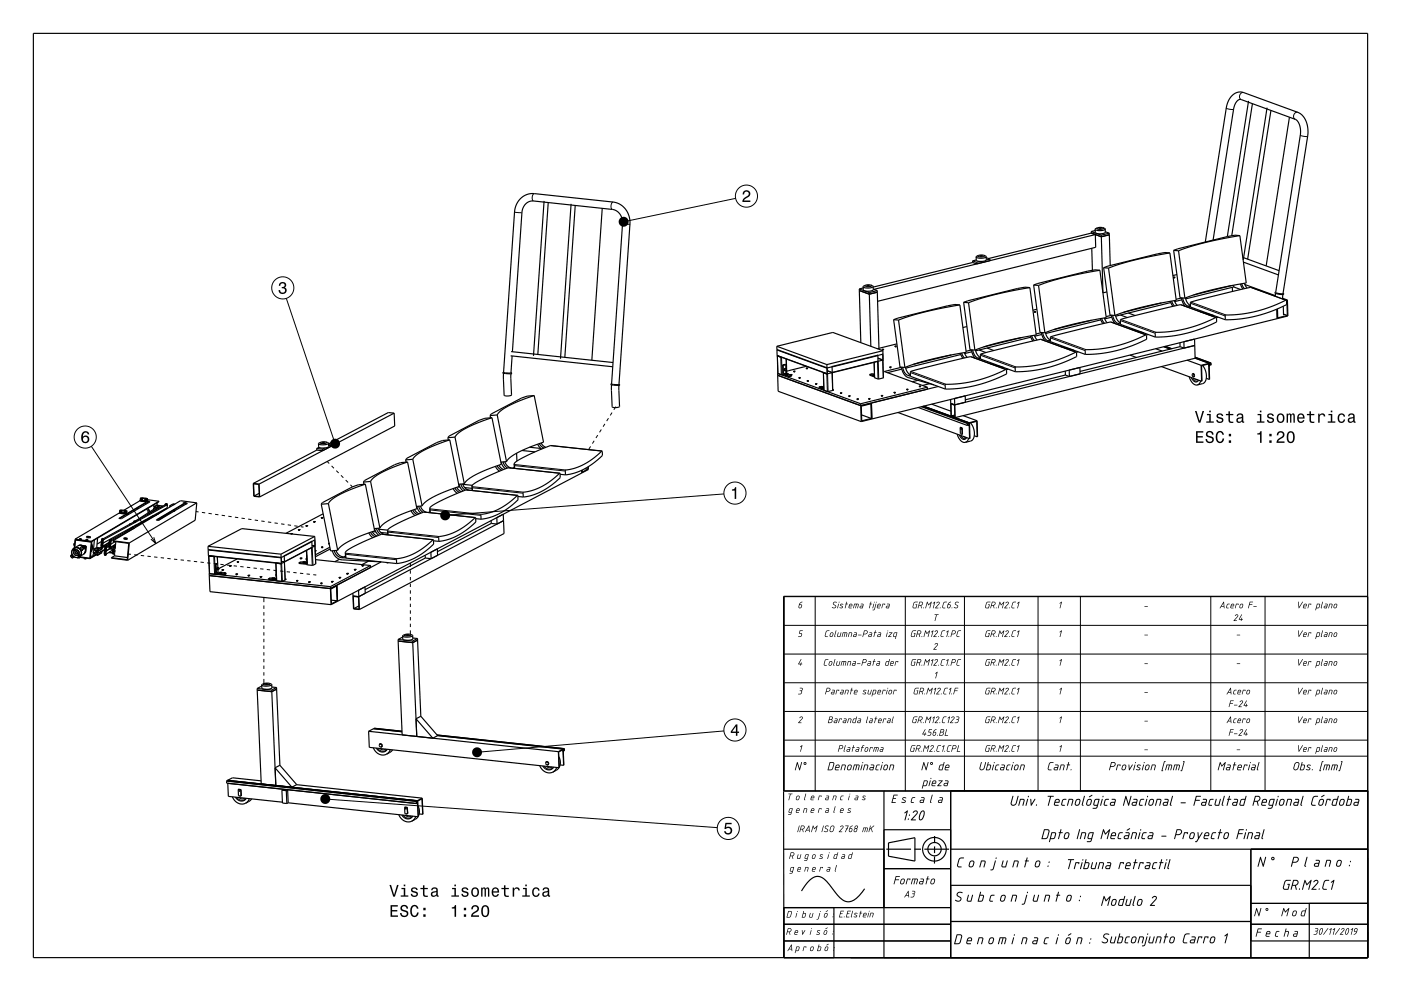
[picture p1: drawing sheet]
<svg xmlns="http://www.w3.org/2000/svg" width="420mm" height="297mm" viewBox="0 0 420 297" stroke-linecap="round" stroke-linejoin="round" font-family="sans-serif">
<g fill="none" stroke="#000" stroke-width=".35">
<path d="M10 10h400v277h-400zM374.3 30.2l-6.4 40.7M375.5 31.1l-6.2 39.6M379.9 32.3l-7.2 45.6M381 33.1l-7 44.6M386.6 35.1l-7 44.6M163.1 60.2l-3.2 46.5M164.4 60.7l-3.2 45.5M171.2 61.1l-3.2 46.4M172.4 61.6l-3.1 45.5M180.5 62.4l-3.1 45.6M291.6 78.2l1.2 .4"/>
<path d="M291.6 78.2v.5M291.6 78.7l-29.8 7.3M292.6 77l.1 1M292.7 77.9l-1.1 .3M292.8 78.6v.5l-1.2-.4M293.3 76.6l-.7 .4M293.8 76.7h.7zM293.9 78.4l-1.1 .2M294.9 76.5l-1.6 .1M294.9 76.5l.2 .3-.8 .2a.89 .89 0 0 1-1.2-.3l.2-.1M294.9 76.5l.7 .4M295.6 76.9v1.1l-1.4 .4a1.34 1.34 0 0 1-1.5-.4"/>
<path d="M295.6 76.9l-.4 .3-1.1 .2a1.34 1.34 0 0 1-1.5-.4M295.7 77.2l1.1 .4M296.8 77.6l-1.1 .3M296.8 77.6v.5M327.2 69.4l3 1.1M327.2 69.4v.5M327.2 69.9l3 1.1 2.4-.6M327.2 69.9l-30.8 7.6M327.3 74.4l.2 6.6M328.3 69.1l-1.1 .3M329 68.3l-.7 .4M329.5 68.4h.7z"/>
<path d="M330.2 70.5l.5 17.3 1.1-.3M330.6 68.2l.2 .3-.9 .2a.75 .75 0 0 1-1.1-.3l.2-.1M330.6 68.2l-1.6 .1M330.6 68.2l.7 .4M331.3 68.6v1.1l-1.4 .4a1.48 1.48 0 0 1-1.5-.4l-.1-1M331.3 68.6l-.4 .4-1 .1a1.48 1.48 0 0 1-1.6-.4M331.3 69.4l1.2 .5M332.5 69.9l.3 9.7M332.5 69.9l-2.3 .6M350.7 75.8l1.9 14.2-10.3 2.1-4.7 1.2-3.4 1.2M350.7 75.8l-1.5-.1-2.2 .4-16.1 4.1M350.7 75.8l-10.8 2.2-7.6 2.4"/>
<path d="M351.8 75l2 14.2 1.4 .2M351.8 75l1.5 .2M353.3 75.2l1.9 14.2M361.3 72.5l6.4-40.4 .4-1.5 .7-1.3 1.6-1.4 1.1-.3h.9l16.7 6.1a6.5 6.5 0 0 1 2.9 7.2l-7.4 47.1-2.2-.3M363.7 72l6.1-39.3 .8-2.1 .7-.7 .8-.1 16.2 6a4.6 4.6 0 0 1 1.5 4.7l-7.4 47.2M371.7 70.6l1.9 14.2-10.8 2.2-7.6 2.4M371.7 70.6l-1.5-.1-2.2 .4-16.2 4.1M371.7 70.6l-10.8 2.2-7.6 2.4M372.6 77.1l10.9 4M372.8 78.6l10.5 3.8M257.6 86.6l.5 16.1M257.6 86.6l3 1.1"/>
<path d="M257.6 87.1l3 1.1 2.4-.6M258.8 86.3l-1.2 .3M259.5 85.5l-.7 .4M259.9 85.6l.7 .1zM260.6 87.7l.5 16.1M261 85.4l.3 .2-.2 .2-.9 .1-.8-.1-.1-.1 .2-.2M261 85.4l-1.5 .1M261 85.4l.8 .4M261.8 85.8l-.1 1.1-1.3 .4a1.47 1.47 0 0 1-1.6-.4v-1M261.8 85.8l-.5 .4-1 .1a1.33 1.33 0 0 1-1.5-.4M261.8 86.7l1.2 .4M262 86.7l66.4-16.4 .1 3.8-65.4 16.2"/>
<path d="M263 87.1l-2.4 .6M263 87.1v.5M263 87.6l.5 16.8M267.9 95.8l1.9 14.2 1.5 .1M267.9 95.8l1.5 .1M269.4 95.9l1.9 14.2M287.8 91.4l1.9 14.2-10.4 2.1-4.6 1.2-3.4 1.2M287.8 91.4l-1.5-.1-2.2 .3-16.2 4.2M287.8 91.4l-10.4 2.1-4.6 1.2-3.4 1.2M288.9 90.6l1.9 14.2 1.5 .1M288.9 90.6l1.5 .1M289.9 97.9l-1.2 .3"/>
<path d="M290.4 90.7l1.9 14.2M308.7 86.2l1.9 14.2-10.3 2.1-4.6 1.2-3.4 1.2M308.7 86.2l-1.4-.1-2.2 .4-16.2 4.1M308.7 86.2l-10.3 2.1-4.3 1.1-3.7 1.3M309.9 85.4l1.9 14.2 1.4 .1M309.9 85.4l1.4 .1M310.1 93.4v.1M310.1 93.4v.2M310.1 93.5h.2M310.1 93.5v.1M310.1 93.4h.1M310.1 93.6h.2"/>
<path d="M310.3 93.5v.1M310.4 93.6h-.3M310.4 93.4h-.3M310.4 93.4h.1M310.5 93.4l-.2 .1M310.5 93.4v.2M310.5 93.6h-.2M310.9 92.7l-1.2 .3M311.3 85.5l1.9 14.2M312.2 99.7h.1M312.2 99.7l-1.6 .4M312.2 99.7l.4 1.4 .7 1"/>
<path d="M312.6 99.7h.1M312.6 99.7l.8 1.9 .6 .5 .9 .2M313.4 99.7l.6 1.4 .9 .8M327.2 96l-11.4 2.8M329.7 81l1.9 14.2-10.3 2.1-4.3 1.1-3.8 1.3M329.7 81l-1.4-.1-2.2 .4-16.2 4.1M329.7 81l-10.8 2.2-7.6 2.3M329.9 95.5l.7 1.5M330 95.9l-16.5 4.1M330.3 95.4l.8 1.5M330.9 80.2l1.9 14.2 1.4 .1M330.9 80.2l1.4 .2"/>
<path d="M331.1 95.3l.8 1.4M332.3 80.4l1.9 14.1M333.2 94.5h.1M333.2 94.5l-1.6 .4M333.2 94.5l.4 1.3 .7 1.1M333.3 95l-2.1 .6M333.6 94.5h.1M333.6 94.5l.3 1.1 .6 .9 1.4 .7M334.4 94.5l.6 1.4 .9 .8M335.9 94.4l2 .8M338.3 93.8l2 .8M338.9 98.6l4.1 1.2"/>
<path d="M341.7 99.4l-.4 .1M348.2 90.8l-11.4 2.8M350.9 90.3l.7 1.5M351 90.7l-16.5 4.1M351.2 90.2l.9 1.5M351.9 83.1h.1M351.9 83.1v.1M351.9 83.1h.2M351.9 83.2l.2 .1M352.1 90.1l.8 1.4M352.1 83.1v.2M352.2 83.2h-.3"/>
<path d="M352.2 83l-.3 .1M352.2 83v.1M352.2 83.1h.1M352.2 83.1h-.1M352.2 83.1l-.1 .2M352.8 82.3l-1.2 .3M354.2 89.3h.1M354.2 89.3l-1.6 .4M354.2 89.3l.4 1.3 .7 1.2M354.3 89.9l-2.1 .5M354.6 89.3l.7 1.9 .6 .5 1 .3M355.4 89.3l.5 1.3 1 .9"/>
<path d="M359.8 93.4l4.1 1.2M362.6 94.2l-.3 .1M364.6 95.2l.1 1.3a40.1 40.1 0 0 1-18.4 4.5M364.6 95.2l-10.7-3.9-18 4.5v1.4l10.4 3.8M364.6 95.2h-.1a41.8 41.8 0 0 1-18.1 4.5l-.1 1.3M365.2 95.1l-.5 .1M369.2 85.6l-11.4 2.8M369.4 86.1l.1 1.3M369.8 85.5l.1 .5M369.9 86l2 .8M369.9 86l-14.4 3.6M371.9 85.1l.7 1.5"/>
<path d="M372.2 85l.9 1.5M373 84.9l.9 1.4M373.2 85.3l9.1 3.3M382.4 87.9l-.1 .9M382.5 87.5l-.3 .2 .1 .2 1.1 .3 1.2 .1 .2-.2-.1-.2M382.8 92.6l.1 2.9M382.9 95.5l-121.5 30.1M383 92.6v2.7l2.9-.7M384.5 89.4l1.5 .5M384.6 88.3v1.3M384.7 91.8l.1 2.7M384.8 94.1l1.1 .5"/>
<path d="M385.6 90l-10.7-3.9-18 4.5v1.4l10.4 3.8M385.6 90h-.2a41.8 41.8 0 0 1-18.1 4.5v1.3M385.6 90l.1 .1M385.7 90.1v1.2a39.9 39.9 0 0 1-18.4 4.5M385.7 90.2l.2 4.4M386 89.9l-.4 .1M386 89.9l.1 4.8-3.2 .8M150.9 111.9l.2 6.5 .8 .3 1.4-.3-.1-6.4M151 111.7l3.2-48.1 .4-1.6 .7-1.5 1.8-1.8 1.3-.5 1.3-.2 24.1 2.6a6.1 6.1 0 0 1 5 6.6l-3.2 48.1M151 111.6l-.2 .2 2.4 .1-2.3-.3M153.1 106.6l30.6 3.3M153.1 112h.1"/>
<path d="M153.2 111.8v.2M153.2 111.8h-.1M153.2 111.7l.2 .2-.2 .1M153.2 105.4l30.6 3.2M153.2 111.8h.1M153.5 106.7l-.3 5.1M153.6 105.4l2.9-41.7 .2-1.2 .5-.9 1.2-1.1 1.4-.3 23.9 2.6a3.9 3.9 0 0 1 2.9 4.2l-3.3 48.1M160.1 118.5l2.8 14-3.9 1.4-3.6 1.7-2.5 1.5-1 1.2M160.1 118.5l-2.1 .2-1.7 .6-9 4.8-.4 .4M160.1 118.5l-4.2 1.6-3.5 1.6-2.2 1.4-1.1 1.3M183.3 115.1l2.3 .2M183.3 115.1l-.1 .2 1.3 .2h1.2l-.1-.3"/>
<path d="M183.3 115.1h.1M183.3 115.3l.2 6.6 .6 .2h1l.6-.3-.2-6.3M232.9 103.8v.9M232.9 103.8l15 5.5M232.9 103.8l16.8-4.2 15 5.5M232.9 104.7l15 5.5M233 104.8v1.8M233 106.7l.2 5.2M233 106.6l15 5.5M233.1 106.7l1.2 .4M233.1 106.6l-.1 .1M233.1 106.7l1.1 .3"/>
<path d="M233.1 106.6v.1M233.1 111.9l24.9 9.1M233.1 111.9v.6M233.1 112.5l.2 4.8 24.9 9.1M233.1 112.5l24.9 9.1M233.2 111.9h-.1M233.2 111.9h.1M234.6 109.4l.9-.2 .1 1.3M234.6 109.4l.3 2.7 1.6 .6v.2M234.6 109.4l.1 2.8M234.7 112.2l-.5 .1M234.7 112.2l1.8 .7"/>
<path d="M235 110.8l.3 .3M235 110.8l.1 .1M235.1 110.9l.1 .1M235.2 110.5l-.2 .3M235.2 110.5h.1M235.2 111l.1 .1M235.3 110.5l-.2 .4M235.6 110.4l.1 .5-.4 .2M235.6 110.4l-.3 .1M235.6 112v.1M235.6 110.4l-.4 .1M235.6 112v.3"/>
<path d="M235.6 111l.2 .9M235.6 112.1l.4 .1M235.6 112.1v.2M235.6 112h.1M235.6 112.3l.4 .1M235.7 112h-.1M235.7 107.6l.2 4.3M236 112.2v.2M236.2 112h-.5M236.2 112h.1M236.2 112.3h-.5M236.2 112l.1 .1"/>
<path d="M236.3 112.1l1 .5-.8 .3M236.3 112.1l-.3 .1M236.3 112.1v.2l-.3 .1M237 112.3h.1M237 112.3l.2 .1M237.2 112.5h.1M237.2 112.4v.1M237.3 112.4l-.1 .1M237.4 112.3h-.3M237.4 112.3h.1M237.4 112.3l-.2 .1M237.4 112.3l-.2 .2"/>
<path d="M237.9 111.3l.1 .1M237.9 111.4h.1M238 111.3h.1M238 111.4h.1M238 111.2l-.1 .1M238 111.2h.1M238.1 111.3v.1M238.3 111.4h-.3M238.3 111.2h-.3M238.3 111.2h.1M238.3 111.2v.1M238.3 111.3h-.2"/>
<path d="M238.3 111.3l-.2 .1M239.5 113.2h.1M239.5 113.2v.1M239.5 113.3v.1M239.5 113.2l.2 .1M239.5 113.2v.2M239.5 113.4h.2M239.7 113.3v.1M239.8 113.3l-.2 .1M239.8 113.2h-.3M239.8 113.2h.1M239.9 113.2h.1"/>
<path d="M239.9 113.2l-.2 .1M239.9 113.2l-.2 .2M241.7 109.8l-5.9 1.4M241.7 110.3l.2 .1M241.7 110.3l.1 .2M241.7 110.4l.1 .1M241.8 110.3h-.1M241.8 110.5h.1M241.8 110.3h.1M241.9 110.4v.1M242 114.1l.2 .1M242 114.1v.2"/>
<path d="M242 114.2v.1M242 114.1h.1M242 114.3h.2M242.1 110.5h-.3M242.1 110.3h-.3M242.1 110.3h.1M242.1 110.4h-.2M242.1 110.4v.1M242.1 110.5h-.2M242.2 114.2v.1M242.3 114.3h-.2M242.3 114.1h.1"/>
<path d="M242.3 114.1h-.3M242.4 114.1l-.2 .1M242.4 114.1l-.2 .2M244.5 115v.1M244.5 115v.2M244.5 115.1h.2M244.5 115.2h.2M244.5 115.1v.1M244.5 115h.1M244.7 115.1v.1M244.8 115.2h-.2M244.8 115h-.3"/>
<path d="M244.8 115h.1M244.9 115l-.2 .1M244.9 115l-.2 .2M245.6 116l1.4 .5M245.6 116l-.1 .2 1.5 .5M246.4 115.8h.1M246.4 115.8l-.8 .2M246.4 115.8l.2 .1M246.4 116l.4 .1M246.4 116v.3M246.4 116.2v.1M246.4 115.9v.1"/>
<path d="M246.4 116.3h.4M246.5 115.9l.5 .1-.2 .1M246.5 115.9h-.1M246.5 116.3h.5h-.2M246.8 116.1v.2M246.8 111.7l.2 5.3 1.1 .4 1.5-.4M246.8 111.7l1.2 .4M246.9 111.7h-.1M246.9 111.7h.1M247 115.9h-.5M247.9 112.1h.2M247.9 109.3v.9"/>
<path d="M247.9 110.2l.1 1.8M248 112v.1M248 112v-1.7l1.4-.3 .1 1.7-1.4 .3M248 112h.1M248 112.1h.1M248.1 112h.1M249.4 109.8v.1M249.5 109.8l-.1 .1M249.5 111.7l.2 5.3M249.7 116.8h.1M249.7 116.9v.1M249.8 117h-.2"/>
<path d="M249.8 116.8l-.1 .1M249.8 116.8h.1M249.8 116.8v.1M249.8 116.9h-.1M249.8 116.9l-.1 .1M252 117.7v.1M252 117.7v.2M252 117.8v.1M252 117.8h.2M252 117.9h.2M252 117.7h.1M252.2 117.8v.1"/>
<path d="M252.3 117.9h-.3M252.3 117.7h-.3M252.3 117.7h.1M252.3 117.8h-.1M252.3 117.8l-.1 .1M254.5 118.6v.1M254.5 118.6v.2M254.5 118.8h.1M254.5 118.7h.2M254.5 118.8h.2M254.5 118.6h.1M254.7 118.7v.1"/>
<path d="M254.8 118.8h-.3M254.8 118.6h-.3M254.8 118.6h.1M254.8 118.6v.1M254.8 118.7h-.1M254.8 118.7l-.1 .1M256.9 119.6h.3M256.9 119.6l.1 .1M256.9 119.7h.1M257 119.7h.2M257 119.5l-.1 .1M257 119.5h.1"/>
<path d="M257.2 119.6v.1M257.3 119.7h-.3M257.3 119.5h-.3M257.3 119.5h.1M257.3 119.5v.1M257.3 119.6h-.1M257.3 119.6v.1M257.3 119.7h-.1M260.4 119.5h.1M260.4 119.5v.1M260.4 119.6h.1M260.5 119.5l.1 .1"/>
<path d="M260.5 119.5v.1M260.5 119.5h-.1M260.5 119.6l.1 .1M260.6 119.6v.1M260.7 112.2h.1M260.7 112.2v.2l1.5 .6M260.8 119.6h-.3M260.8 119.5h.1M260.8 119.5h-.3M260.8 112.2l1.4 .6M260.8 119.5l-.2 .1M260.8 119.5l-.2 .2"/>
<path d="M261.5 112h.1M261.5 112l-.8 .2M261.6 112l.2 .1M261.7 112.2l.1 .1M261.7 112.2l.1 .3M261.8 112.3h.3M261.8 112.3v.2M261.8 112.1l-.1 .1M261.8 112.5h.3M261.8 112.1l.3 .2M261.8 112.1h.1M261.8 112.5h.4"/>
<path d="M262.1 112.3v.2M262.1 112.1h-.3M262.2 112.5h-.1M263.1 106.5v.1l.1-.2-13.8 3.5M263.1 108.3l-13.6 3.4M263.1 108.3h.1M263.2 108.3h-.1M263.3 108.3h.1M264.2 118.5l.1 .2M264.3 118.6h.1M264.3 118.7h.1M264.3 118.6v.1"/>
<path d="M264.3 118.5h-.1M264.3 118.5h.1M264.4 118.6v.1M264.5 104.7h.1M264.5 104.7v.1M264.5 104.7l.2 .1M264.5 104.8l.2 .1M264.6 118.7h-.3M264.6 118.5h-.3M264.6 118.5h.1M264.6 118.5v.1M264.6 118.6h-.2"/>
<path d="M264.6 118.6l-.2 .1M264.6 106.1h.1M264.6 106.2l-1.4 .4 .1 1.7M264.6 106.2h.1M264.6 106.1l.2 7.2-1.5 .3-1.1-.4-.2-4.6M264.6 106.2l.1 1.7-1.4 .4M264.7 105.1l-.1 1M264.7 105.1l-16.8 4.2M264.7 104.8v.1M264.8 104.8l-.2 .1M264.8 104.7h-.3M264.8 104.7h.1"/>
<path d="M264.9 104.7h.1M264.9 104.7l-.2 .1M264.9 104.7v.1M264.9 104.8l-.2 .1M266.8 110v.2M266.8 110h.1M266.8 110.1v.1M266.8 110l.2 .1M266.8 110.2h.2M267 110.1v.1M267.1 110.2h-.3M267.1 110h-.3"/>
<path d="M267.1 110h.1M267.1 110l-.1 .1M267.1 110.2h-.1M267.1 110v.2M268 117.6l.1 .1M268 117.6l.1 .2M268.1 117.7h.1M268.1 117.7v.1M268.1 117.6h-.1M268.1 117.8h.1M268.1 117.6h.1M268.2 117.7v.1"/>
<path d="M268.3 103.7l.2 .1M268.3 103.7v.2M268.3 103.9h.1M268.3 103.7h.1M268.3 103.9h.2M268.4 117.8h-.3M268.4 117.6h-.3M268.4 117.6h.1M268.4 117.6l-.2 .1M268.4 117.6v.1M268.4 117.7l-.2 .1M268.5 103.8v.1"/>
<path d="M268.6 103.9h-.2M268.6 103.7l.1 .1M268.6 103.7h-.3M268.7 103.8h-.2M268.7 103.8l-.2 .1M268.9 103.1l-5.9 1.4M270.2 110v.1M270.2 110.1l-5.1 1.2 12.9 4.8M270.2 110.1l.6 1.7 1.2 1.2 8 2.4M270.4 110.6l-4.3 1.1M270.6 110.1h.1M270.6 110.1l.4 1.1 .5 .8 1.4 .7"/>
<path d="M271.4 110.1l.6 1.3 .9 .9M271.8 116.7l.1 .1M271.8 116.7h.1M271.8 116.7h.2M271.9 116.8h.1M271.9 116.6l-.1 .1M271.9 116.6h.1M272 116.7v.1M272.2 116.8h-.3M272.2 116.6v.1M272.2 116.6h-.3M272.2 116.7h-.2"/>
<path d="M272.2 116.7l-.2 .1M275.2 114l-1.7 .4M275.6 115.7l.2 .1M275.6 115.7v.2M275.6 115.8v.1M275.6 115.7h.1M275.6 115.9h.2M275.8 115.8v.1M275.9 115.9h-.2M276 115.7h-.3M276 115.7h.1M276 115.7v.1"/>
<path d="M276 115.8h-.2M276 115.8l-.2 .1M278 116.1l-20 4.9M278 116.1v.5M278.7 115l-2.1 .5M281.3 115.8l-23.3 5.8M285 119.7l.1 5 1.2 .5M285.2 106.4l-11.3 2.8M286.2 119.4l3.2-.8v2l-3.2 .7zM287.9 105.9l.7 1.5M288 106.2l-16.5 4.1M288.3 105.8l.8 1.5"/>
<path d="M289.1 105.7l.9 1.4M289.6 105.3l1.6-.5 .4 1.4 .7 1.1M291.3 105.4l-2.1 .6M291.6 104.9l.8 1.9 .6 .5 .9 .2M292.4 104.9l.6 1.4 .9 .8M293.5 104.9l2.1 .8M295.9 104.3l2 .7M296.9 109l4.1 1.2M299.7 109.8l-.4 .1M301.6 110.7l.2 1.4a40 40 0 0 1-18.4 4.5M301.6 110.7l-10.6-3.8-18 4.5-.1 1.4 10.5 3.8M301.6 110.7h-.1a41.8 41.8 0 0 1-18.1 4.6v1.3"/>
<path d="M302.3 110.6l-.6 .2M306.2 101.2l-11.3 2.8M308.9 100.7l.7 1.5M309 101.1l-16.5 4M309.3 100.6l.8 1.5M310.1 100.5l.8 1.4M312.3 100.2l-2.1 .6M314.9 102.4l10.5 3.8M317.9 103.8l4.1 1.2M319.4 111.2v1.2M319.4 112.4l-30 7.4M320.5 110.9l.1 1.9-1.2-.4"/>
<path d="M320.7 104.6l-.4 .1M322.6 105.5l.2 1.4a40.1 40.1 0 0 1-18.4 4.5M322.6 105.5l-10.6-3.8-18 4.5-.1 1.4 10.5 3.8M322.6 105.5l-.1 .1a41.8 41.8 0 0 1-18.1 4.5v1.3M323.2 105.4l-.5 .2M323.7 110.1l.1 1.9M338.7 106.4l2 .7M343.6 100.3l.2 1.4a40.1 40.1 0 0 1-18.4 4.5M343.6 100.3l-10.7-3.8-17.7 4.3-.3 .3v1.3M343.6 100.3l-.1 .1a41.8 41.8 0 0 1-18.1 4.5v1.3M344.2 100.3l-.5 .1M346.5 104.5l1.9 .7"/>
<path d="M348.2 109.9l12 4.4M348.9 103.9l1.9 .7M349.4 103.8l1.9 .7M353.7 102.7l.1 1.2M353.8 103.9l-30 7.4M354.9 102.4l.1 1.9-1.2-.4M355.9 108l4.2 1.5M356.5 112.9l1 1.9 .8 .5 .6 .1M357.2 113.1l.4 .8 .6 .5h.7l.4-.5M357.6 112h.3l.2 .4-.1 .4-.2 .1M357.6 112l.3 .4-.1 .5M357.6 112l-.2 .5 .4 .4"/>
<path d="M357.7 111.9v.1M357.8 112h-.2M357.9 112.9h.1M358 112.8l-.2 .1M358.1 101.6l.2 5.8M358.2 103.5l-72 17.8M358.3 107.1l4.7 1.7M358.3 107.4l4.2 1.5M358.3 107.4l-72 17.8M359.9 114.2l-.3 .7-.7 .5M360.1 109.5l.1 4.8M360.5 109.5l1 1.8a2.78 2.78 0 0 1-1 3.7l-1.6 .4"/>
<path d="M361.6 113.4l.9 .3M362.5 108.9v4.8M362.5 108.9l-2.4 .6M362.5 113.7l-.1-4.6-2.2 .5v4.7M362.6 109.3l.4 .1M363 108.9h.1M363 108.8h.1M363 108.8l-.5 .1v.9l.1-.8 .3-.1M363 108.9v.5M363 108.8v.6M94.9 134.4l1.8 .2M94.9 134.4l.1 .5"/>
<path d="M95 134.9l1.7 .2M95 134.9l-19.1 10M95.6 134.1l-.7 .3M96.1 132.6l-.6 .4M96.6 132.7l.7-.1zM96.7 134.6v.5M97.4 134.3l-.7 .3M97.8 132.5l.1 .3-.8 .1a.78 .78 0 0 1-1.1-.2l.1-.1M97.8 132.5l-1.7 .1M97.8 132.5l.7 .3M98.5 132.8v1.1l-1.4 .4a1.47 1.47 0 0 1-1.6-.4v-.9M98.5 132.8l-.4 .3-1 .2a1.47 1.47 0 0 1-1.6-.3"/>
<path d="M98.5 133.3h.6M99.1 133.3v.5l-2.4 1.3M99.1 133.3l-.6 .3M118.2 123.8l.1 3.9-40.5 21.2M118.2 123.8l-40.5 21.3M118.2 123.8l-1.8-.2-17.9 9.4M121.6 137.8l.2 .7M122.2 138.5l2.8 14-4.3 1.5-3.3 1.5-2.4 1.5-1.1 1.3M122.2 138.5l-2.2 .2-1.7 .6-9 4.7-.3 .5M122.2 138.5l-4.3 1.5-3.3 1.5-2.5 1.6-1 1.2M123.8 137.6l2.7 14M123.8 137.6l-2.2 .2"/>
<path d="M134.3 131.2l.1 .7M134.8 131.8l2.8 14-4.2 1.6-3.5 1.6-2.2 1.3-1.2 1.3M134.8 131.8l-2.1 .2-1.7 .6-9 4.7-.4 .5M134.8 131.8l-3.9 1.4-3.6 1.7-2.5 1.5-1 1.2M136.4 131l2.8 14M136.4 131l-2.1 .2M146.9 124.5l.2 .7M147.5 125.2l2.8 14-4.3 1.5-3.3 1.5-2.5 1.6-1 1.2M147.5 125.2l-2.1 .2-1.8 .6-9 4.7-.3 .5M147.5 125.2l-4.3 1.5-3.3 1.5-2.4 1.5-1.1 1.3M148.5 139.8l1.2 1.4M149 139.6l.7 .8 .7 .5"/>
<path d="M149.1 124.4l2.8 13.9M149.1 124.4l-2.2 .1M149.6 139.4l.6 .8 .8 .5M150.3 138.5l.4 1.1 .8 .9M150.8 138.4l.5 1.1 .8 .8M151.3 138.4l.7 1.1 1.1 .7M151.9 138.3l-1.7 .2M154.1 139.1l.2 1.3M154.1 139.1l.1 1.3M154.9 135.8l.1 2.4M156.5 135l3.9 .4M158.8 134l3.4 .4"/>
<path d="M161.2 133.1l1.2 1.5M161.7 132.9l.6 .9 .8 .5M162.2 132.8l.7 .8 .7 .5M176.3 139.9v.7M176.4 139.9v.8l-1.9 1M180.5 135.2l.1 1.3a18.9 18.9 0 0 1-11.1 5.8M180.5 135.2l-15.5-1.7-8.1 3.6-2.1 1.2-.7 .8M180.5 135.2h-.1a19.3 19.3 0 0 1-10.9 5.8v1.3M258 121v.6M258 121.6l.2 4.8M258.2 121.7l2.9-.7 .1 4.4-2.9 .7zM258.3 124.3l2.9 1.1"/>
<path d="M261.2 120.8l.2 4.8M261.4 125.6l-3.2 .8M269.2 123.6l21.5 7.9M275.3 122.1l14.7 5.4M276.8 121.7l13.7 5M276.9 121.7l13.6 5M279.3 121.1l5.8 2.1M285 120.9l1.2 .4M285.1 121l1.1 .4 .1 3.6-1.1-.3zM286.2 121.3l.1 3.9M286.2 124.4l-1 .3M287 130.1l1 1.9 .7 .5 .7 .1"/>
<path d="M287.6 130.4l.5 .8 .6 .4h.6l.5-.5M287.8 128.1l.6 .2M287.8 128.1l.7 .2M287.8 128.1l.1 1.9 .5 .2M288.1 128.4l.1 .2M288.4 128.3v1.9M288.5 128.3h-.1M288.5 128.3v1.4M288.5 129.5v.3M288.5 129.7l-.1 .5M288.5 129.8v.1M288.7 124.6l4.2 1.5"/>
<path d="M290.1 127.4l.4 .2M290.4 131.4l-.4 .8-.6 .4M290.4 126.8l-.3 .1-.1 .6M290.4 126.8h.1M290.4 126.8l.1 .8M290.5 126.7l-.5 .2v.6M290.5 126.7v.1M290.5 126.7l.2 4.8M290.6 127.6h-.1M291 126.7l.9 1.9a2.79 2.79 0 0 1-.9 3.6l-1.6 .4M292.1 130.6l.8 .3M292.9 126.1v4.8"/>
<path d="M292.9 126.1l-2.4 .6M292.9 130.9l-.1-4.6-2.1 .5v4.7M35.8 153.6h.1M35.9 153.6h.1M35.9 153.6h-.1M35.9 153.6v.1M35.9 153.7l.1 .1M35.9 153.7l-13.4 7.9M35.9 153l1.5 .1M35.9 153.7h.1M35.9 153l-.1 .6M35.9 153h.1"/>
<path d="M35.9 153h1.7M35.9 153.6l1.3 .2M36 153.7v.2M36 153.9l1.3 .1M36 153.7h.1M36.1 153.3h.3M36.1 153.3l.3 .1M36.1 153.3h.1M36.1 153.1l-.1 .3 .4 .1M36.1 153.1l.3 .1v.3M36.1 153.1l.4 .1-.1 .3M36.1 153.1h.1"/>
<path d="M36.2 153.5h.1M36.2 153.3h.1M36.2 153.2h.1M36.3 153.3v.1M36.3 153.3l.1 .1M36.3 153.2l-.1 .3M36.4 153.5h.1M36.4 153.3v.1M37.1 153.8v.2M37.1 154h.1M37.2 153.9h.1M37.1 153.8h.1"/>
<path d="M37.3 153.8l-.1 .1M37.3 153.8h.1M37.3 153.8h-.1M37.3 153.8v.2M37.4 153.8h-.1M37.4 153.8h.1M37.4 153.1v.7M37.4 153.1h.2M37.5 153.8l-.2 .2M37.5 153.8h.1M37.6 153.8h.1M37.6 153.8h-.1"/>
<path d="M37.6 153.9l.3 .1M37.6 153.1v.8M37.6 153.8h.4M37.6 153.8h.3M37.6 153l-.2 .1M37.6 153h.1M37.6 153.9h.1M37.6 154h.3M37.7 153.8h.2M37.7 153.1l.3 .1M37.7 153.1h-.3M37.7 153.1h-.1"/>
<path d="M37.8 153.9l.5 .1M37.8 153.2h-.2v.6M37.8 153.2l-.1 .6M37.9 154h.1M37.9 153.9v.1M37.9 154h.4M37.9 153.9h-.1h.5M37.9 153.9h.4M37.9 153.8v.1M37.9 153.8l.4 .1M38 153.8h.1M38 153.2h-.2"/>
<path d="M38 153.2v.6M38.2 154h.3M38.2 154l.1 .2 .2-.2M38.2 154l-2.4 1.4M38.2 154h.1M38.3 154h.1M38.3 154.2h.1M38.3 153.9h.1M38.4 154h.1M38.4 153.9v.1M38.7 158.7v.1M38.8 157l.2 .1"/>
<path d="M38.8 157v.1M38.9 157h.1M39 157.1h.1M39.1 157l-.1 .1M39.1 157h-.2M39.2 158.3v.2M39.9 157.9l-2.6 1.7M40 157.8l-.1 .3M40 156.5h.1M40 156.4h.1M40 156.4v.1M40 156.5l-9.1 4.9"/>
<path d="M40.1 156.5h.5M40.1 156.4h.5M40.1 156.4h.1M40.1 156.4h-.1M40.1 156.2l.4 .1M40.1 156.2v.2M40.2 156.2h.4M40.2 156.2h-.1M40.3 156.2l.1 .1M40.3 156.2h.1M40.4 158.2l-6.9 3.8M40.4 156.2h.1"/>
<path d="M40.5 156.2l-.1 .1M40.5 156.6l-9.4 5.1M40.6 156.4h.1M40.6 156.2l-.1 .1M40.6 156.2v.2M40.6 156.4v.1M40.7 157.4l-.2 .4 .7-.4M41.2 157.3h.1M41.2 157.3v.2M41.3 157.3h-.1M41.3 157.3h.1M41.3 152.2l-.1 .4"/>
<path d="M42 149.9h.1M42.1 149.9h-.1M42.1 150.1l.1 .1M42.1 150l-5 2.9M42.1 150v.1M42.1 149.9v.1M42.1 149.9h.1M42.1 150h.1M42.1 149.3l1.7 .1M42.1 149.3h.1M42.1 149.3h1.7M42.1 149.3l-.1 .6"/>
<path d="M42.1 150l1.3 .2M42.1 149.9l1.3 .2M42.2 150v.2M42.2 150h-.1M42.2 150h.1M42.2 150.2l1.1 .1M42.3 149.7h.3h-.2M42.3 149.7h.1M42.3 149.5l-.1 .3 .4 .1M42.3 149.5h.3v.4M42.3 149.5h.4l-.1 .4M42.3 149.5h.1"/>
<path d="M42.4 156.8l.3 .1M42.4 156.7h.1M42.4 156.7l-1.1 .6M42.4 156.7v.1M42.4 156.8l-9.1 4.9M42.4 149.8h.1M42.4 156.7l.4 .1zM42.4 156.5l.4 .1M42.4 156.5v.2M42.4 149.6h.1M42.4 149.5v.3zM42.5 156.5l.4 .1"/>
<path d="M42.5 156.5h-.1M42.5 156.5h.1M42.6 149.9h.1M42.6 156.5l.2 .1M42.6 156.5h-.1M42.6 156.5h.1M42.7 156.5h.1M42.7 156.5v.1M42.8 156.5v.1M42.9 156.6h-.1M42.9 156.6v.1M43.3 150.3h.1"/>
<path d="M43.3 150.2v.1M43.3 150.3h.2M43.3 155.9l.2 .1M43.3 150.2h.1M43.4 150.9l.6 .1M43.5 150.2h-.1M43.5 150.2h.1M43.5 155.9h.3M43.5 150.1h-.1M43.5 150.2v.1M43.6 150.1h-.1M43.6 150.1h.1"/>
<path d="M43.6 150.1h-.2M43.6 149.5v.6M43.6 149.5h.2M43.7 150.2l-.2 .1M43.7 150.1v.1M43.7 155.9l-1 .6M43.8 149.4l-.2 .1M43.8 150.1h-.1M43.8 149.4h.1M43.8 149.5l-.1 .6M43.8 150.1l.1 .1M43.8 150.1h.1"/>
<path d="M43.8 150.1v.2M43.8 149.3v.1M43.8 150.2l1 .1M43.8 150.2l.1 .3M43.8 150.5l-5.6 3.4M43.9 152.6l.4 .4 .1 .7M43.9 149.5h.3M43.9 149.5h.1M43.9 150.6l-5.5 3.3M43.9 149.4v.1M43.9 149.4l-.1 .1M44 149.5l-.1 .6h-.1"/>
<path d="M44.1 150.2l.3 .1M44.1 150.2h.1M44.2 150.3h.3M44.2 149.8l3.5 .4M44.2 152.4l.5 1.1M44.2 149.5h-.2M44.2 149.5l-.1 .7M44.3 152.4l.5 1M44.5 150.3h.1M44.6 150.6l-8.2 4.8-.7-.1 2.3-1.3M44.8 150.4h.1M44.8 150.3l-.1 .3-.8-.1"/>
<path d="M44.9 150.4l-.1 .1M44.9 150.4h.1M45.9 154.6h.1M46.1 152.2l-.1 .5M46.1 151.9l.1 .1M46.1 152.2l1.5 .1M46.1 152.2h.1M46.2 151.3l-.1 .6M46.2 152l1.6 .2M46.9 155.8h.1M47.1 151.3v.1M47.1 151.3l-1 .6"/>
<path d="M47.1 150.7v.6M47.1 151.7l.6 .1M47.1 151.4l-.9 .6M47.1 151.4l1.6 .2M47.2 151.7h.1M47.2 151.7l.5 .1M47.2 151.5l.5 .1M47.2 151.5l-.1 .3h.6M47.2 152.3l-2.9 1.9M47.3 151.5h.1M47.4 151.5l.1 .1M47.4 151.5v.1"/>
<path d="M47.5 151.5v.1M47.6 151.6h-.1M47.7 150.2l-20.3 12.2M47.7 150.2l-20.3 12M47.7 151.7v.1M47.7 153.9l-4.9 2.6 3.2-2M47.7 151.6v.2M47.7 151.8h.1M47.8 152.2h.1M48.7 151.6l-.9 .6M48.7 151.6v.1M49.5 151.3h.5"/>
<path d="M49.5 151.2h.1M49.5 151.2v.1M49.5 151.3l-9 4.9 6.2-4M49.6 151.2h.5M49.6 151.2h-.1M49.6 151h.5M49.6 151v.2M49.8 151h-.1M49.8 151h.1M49.9 151h.1M49.9 151h-.1M50 152.3l-3.4 2.2"/>
<path d="M50 151.3l-9.4 5.2M50.1 151.2h.1M50.1 152.2v.3M50.1 151v.2M50.1 152.2l-19.3 10.6M50.1 151.3h-.1M50.1 151.2v.1M50.2 151.2l-.1 .1M50.2 151.2l-.1 1M50.8 151.6l.4 .2M50.8 151.6l.6 .1M50.9 153.6l.2-.1z"/>
<path d="M51 153.7l-3.5 2.2M51.1 153.5l-.3 .1M51.1 153.6h.1M51.1 153.6v.2M51.7 153.1h.1M51.8 153.1h.1M51.8 153.1h.5M51.8 153.1h.2M51.9 153.1v.2M51.9 151.3h.1M51.9 151.3v.1M51.9 151.1l.2 .1"/>
<path d="M51.9 151.1v.2M52 153.1h.2M52 153.1h.1M52.1 151.1v.1M52.1 151.2h.1M52.1 153.1h.1M52.2 153.1v.1M52.2 151.1l.1 .1M52.2 151.1v.1M52.3 153.1h-.1M52.3 151.1h-.4M52.3 153.1h.1"/>
<path d="M52.3 151.1l-.5-.1-1 .6M52.5 152.6l-.1 .4-.4-.1M54.6 151.4h.5M55 150.9h.1M55 150.7h.1M55 150.7l1 .1M55 150.7v.2M55 151l-8.1 4.8M55.1 151.1l-8.1 4.8M55.3 150.7h.3M55.3 150.7h.1M55.3 150.7l.3 .1"/>
<path d="M55.6 150.7v.1M55.7 151.1l-8.1 4.8-.7-.1M56 150.8h.1M56 150.8l.1 .1M56 150.8l-.1 .3-.9-.1M56.1 150.9l-.1 .1M56.1 150.9h.1M59 150.7l-.5 5.2-20.2 12M59 150.7l-4.9-.6-20.2 12M59 150.7l-20.2 12M75.9 144.9l.2 3.8 1.7 .2M75.9 144.9l1.8 .2"/>
<path d="M76 145l1.6 .2 .1 3.6-1.5-.1zM77.7 145.1l.1 3.8M77.7 147.9l-1.5 .8M87.2 160h.3M87.2 160h.1M87.5 159.9l.1 .1M87.5 159.9h-.3M87.6 160h-.1M87.6 160h.1M89.4 158.8h.1M89.4 158.8l.1 .1M89.5 158.7l-.1 .1"/>
<path d="M89.5 158.8v.1M89.7 158.8h-.2M89.7 158.8l.1 .1M89.8 158.9h-.3M89.8 158.7h.1M89.8 158.7h-.3M89.8 158.7l-.1 .1M89.8 158.7v.2M91.7 157.6h.1M91.7 157.6l.1 .1M91.8 157.5l-.1 .1M91.8 157.6v.1"/>
<path d="M92 157.6h-.2M92 157.6v.1M92 157.7h-.2M92.1 157.5h.1M92.1 157.7h-.3M92.1 157.5h-.3M92.1 157.5l-.1 .1M92.1 157.5v.2M92.1 157.7h-.1M94 156.4h.1M94 156.4v.1M94 156.5h.1"/>
<path d="M94.1 156.3l-.1 .1M94.1 156.3h.1M94.1 156.4v.1M94.3 156.4h-.2M94.3 156.4v.1M94.3 156.5h-.2M94.4 156.3h.1M94.4 156.5h-.3M94.4 156.3h-.3M94.4 156.3l-.1 .1M94.4 156.3l-.1 .2M96.3 155.2h.1"/>
<path d="M96.3 155.2l.1 .1M96.3 151.1l2.8 14 2.1-.2M96.4 155.1l-.1 .1M96.4 155.2v.1M96.6 155.2h-.2M96.6 155.2v.1M96.6 155.3h-.2M96.7 155.1h.1M96.7 155.3h-.3M96.7 155.1h-.3M96.7 155.1l-.1 .1M96.7 155.1l-.1 .2"/>
<path d="M96.9 154l-11.2 5.8M98.4 150.9l2.8 14M98.4 150.9l-2.1 .2M109 144.5l.1 .7M109.5 145.1l2.8 14-3.9 1.4-3.6 1.6-2.3 1.4-1.3 1.4M109.5 145.1l-2.1 .2-1.7 .6-9 4.7-.4 .5M109.5 145.1l-4.2 1.6-3.3 1.5-2.3 1.4-1.3 1.3M110.6 159.7l1.2 1.4M111.1 159.5l.6 .8 .8 .6M111.1 144.3l2.8 14M111.1 144.3l-2.1 .2M111.6 159.3l.7 .9 .7 .4"/>
<path d="M111.7 159.3l1 .1M112.9 158.4l.4 1 .9 .8M113.4 158.3l.7 1.2 1.1 .7M113.5 158.6l2.7 .3M113.9 158.3l-1.7 .2 1.3 1.9M114.2 159.6l2 .2M116.2 159l.1 1.3M116.2 159v1.3M123.2 153.1l1.2 1.4M123.7 152.9l.7 .8 .7 .5M124.3 152.7l.6 .8 .8 .5M124.9 151.8l.5 1.1 .8 .9"/>
<path d="M125.5 151.7l.5 1 .8 .9M126 151.7l.7 1.2 1.1 .6M126.5 151.6l-1.7 .2M128.8 152.4l.2 1.2M128.8 152.4l.1 1.2M128.9 153.4l-.4 .2M135.9 146.4l1.2 1.5M136.4 146.2l.6 .9 .8 .5M136.9 146.1l.6 .7 .8 .6M137.3 145.9l.6 .1M137.6 145.1l.5 1.2 .7 .9M138.2 145.1l.4 1.1 .9 .7"/>
<path d="M138.7 145l.6 1.2 1.2 .7M138.7 145.1l2.9 .4M139.2 145l-1.7 .1M139.3 146.1l2.2 .3M141.5 145.7l.1 1.3M141.5 145.7v1.3M142.5 155.1l.1 1.3a18.9 18.9 0 0 1-11 5.8M142.5 155.1l-15.4-1.6-7.5 3.2-2.6 1.4-.8 .9M142.5 155.1h-.1a19.3 19.3 0 0 1-10.9 5.8l.1 1.3M142.6 155.4l1.6 .2M147.2 156l.1 .9M147.3 156.9l1.7 .2"/>
<path d="M147.3 156.9l-16.2 8.4M149 157.1l-.1-2 2-1 .2 5.8-43.4 22.8M149 157.1l2-1.1-43.4 22.8-1.8-.2M154.2 140.1l-.4 .2M155.2 148.5l.1 1.3a18.9 18.9 0 0 1-11.1 5.8M155.2 148.5l-15.5-1.7-7.9 3.5-2.2 1.2-.8 .9M155.2 148.5h-.1a19.2 19.2 0 0 1-10.9 5.8v1.3M155.3 148.8l1.6 .2M167.8 141.8l.2 1.3a18.9 18.9 0 0 1-11.1 5.9M167.8 141.8l-15.4-1.6-7.9 3.4-2.2 1.2-.8 .9M167.8 141.8h-.1a19.3 19.3 0 0 1-10.9 5.8l.1 1.4M167.9 142.1l1.6 .2"/>
<path d="M174.4 140.9l.1 .8M174.5 141.7l-73.3 38.5M175.3 140.5l1 .1M176.3 140.6l-1.8 .9v-.6M21.5 166.3l.6 .7M21.5 166.3l-.3 .4 .6 .5M21.5 166.3h.1M21.5 166.2h.1M21.6 166.2v.3l.4 .5M21.8 167.2h.1M21.9 164.8l.2 .1M22 164.8h.1"/>
<path d="M22 164.8l.1 .1M22 164.4a1.52 1.52 0 0 0-.3 2 1.52 1.52 0 0 0 2 .5M22 164.5l-.1 .3M22 164.6h.1M22 164.5v.1M22 164.5v.2M22 164.5h.1M22.1 166.9v.1M22.1 164.5l.3 .1-.1 .3M22.1 167l-.3 .2M22.1 164.5h-.1M22.1 164.9h.1"/>
<path d="M22.2 166.8l-.1 .1M22.2 164.3l-.2 .1M22.2 162.9l-.1 .4 .2 .1M22.2 164.3l1-.2 1 .7a1.49 1.49 0 0 1-.5 2.1M22.2 162.9h.1M22.2 162.9h.2M22.2 164.3h.1M22.2 164.3l1.7-.9 .8 .1 .6 .6a1.49 1.49 0 0 1-.4 2.1l-1.2 .7M22.2 164.5v.1M22.3 164.9h.1M22.3 164.5h-.1M22.3 164.5h-.3"/>
<path d="M22.3 164.5l.1 .2M22.3 164.9h-.2M22.3 163.4h.1M22.4 163.2h.1M22.4 164.7h-.1M22.4 162.9l-.1 .5M22.4 162.9h.1M22.4 164.7h.1M22.4 164.7l-.1 .2M22.5 164.9a.84 .84 0 0 0-.3 1.2 .84 .84 0 0 0 1.3 .2M22.5 164.9l.6-.1 .5 .4 .1 .5-.2 .6M22.5 164.9h.1"/>
<path d="M22.5 161.6l-.2 2.6M22.5 161.6l4.9 .6M22.6 161.7l4.8 .7M22.7 165.3l-.1 .5 .4 .2M22.7 165.3l.4 .1v.5M22.7 165.3h.1M23.1 165.9v.1M23.4 166.6l.1 .2M23.4 166.6h.1M23.5 166.4h.1M23.5 166.4l-.1 .2M23.5 166.3l-.1 .3"/>
<path d="M23.5 166.3h.1M23.5 166.3l.4 .1-.1 .3M23.5 166.8h.1M23.6 167l3.3 .4M23.7 163.5l.9-.1 .8 .7a1.49 1.49 0 0 1-.2 1.9M23.7 166.4h.1M23.7 166.7h.1M23.7 166.3l-.2 .1M23.7 166.3h.1M23.7 166.3l.2 .2M23.7 166.9h.1M23.8 166.7h.1"/>
<path d="M23.8 166.7l-.2 .1M23.8 166.9l3.1 .4M23.8 166.8h-.2M23.8 161.6h.1M23.8 166.8h.1M23.8 166.5h.1M23.8 166.7v.1M23.8 161.6l.5 .1M23.9 161.6h-.1M23.9 161.7h.5M23.9 161.4l.5 .1M23.9 161.4l-.1 .2"/>
<path d="M23.9 166.5l-.1 .2M23.9 166.5h-.1M23.9 167.1l-.6 .1 .5 .1 .1-.2M23.9 167.1h.1M23.9 167h.1M24 161.4h.2M24 161.4v.1M24.2 161.4l-.2 .1M24.2 161.4l-.1 .1M24.3 164l-.3 .3 .4 .5 .1 .1 .3-.2M24.3 164l.6 .7M24.3 161.7h.1"/>
<path d="M24.4 161.5v.3l-.6-.2M24.4 161.7h.1M24.6 163.7l-.3 .3M24.6 163.7l.6 .6-.3 .4M24.6 163.7h.1M24.8 163.5l.9 .2 .1 .2M24.9 164h.1zM24.9 163.6l.7 .1M24.9 164.7h.1M24.9 164l.1 .1M25 164h-.1M25.2 167.2h.1"/>
<path d="M25.2 167.3h.6M25.3 167.3l.2 .2 .3-.2M25.3 163.9h.1M25.4 163.8l-.1 .1M25.4 163.8l.2 .1v.2M25.4 164h.1M25.4 163.7l-.1 .1M25.4 163.7h.1M25.5 164h.1M25.5 165.6h.1M25.5 163.7l-.1 .1M25.6 163.7l.2 .2"/>
<path d="M25.6 164.1h-.2M25.6 165.6h-.1M25.6 165.4l-.1 .1M25.6 163.7h-.2M25.6 163.7l.1 .3M25.6 165.4h.1M25.6 164.1h.1M25.6 164.1h-.1M25.7 163.9l-.1 .2M25.7 164l-.1 .1M25.7 161.9h.6M25.7 161.9h.1"/>
<path d="M25.7 161.9l.6 .1M25.8 163.9l-.3 1.7M25.8 161.9h-.1M25.8 161.9h.5M25.8 161.7h.5M25.8 161.7v.2M25.8 161.7h.1M25.8 163.9l-.2 1.7M25.8 167.3h.1M26 160.8l.9 .1M26 160.8l-.1 .3 .5 .1 .5-.1v-.2M26 160.8h.1"/>
<path d="M26.1 161.7h.1M26.1 161.7h-.2h.3M26.2 161.7h.1M26.3 161.9h.1M26.3 160.8l.3 .1zM26.3 161.7v.3M26.3 162h.1M26.9 167.3h.1M26.9 167.3v.1M27.4 162.5l-4.8-.7-.2 2.4M27.4 162.5l-.5 4.8M27.4 162.2v.2"/>
<path d="M27.4 162.4v.1M27.4 163.2a2.1 2.1 0 0 1-.1 2.1M27.5 163a2.08 2.08 0 0 1-.3 2.4M27.5 162.3l-.6 5M27.9 165.8l.1 .1M28 166.1l-.2 .6-.7-.1M28 166.1l1.6 .1M28 165.9l1.6 .2M28 164.9l-.1 .9M28 166v.1M28 164.7h.1M28.1 164.9l1.6 .2"/>
<path d="M28.1 164.9h-.1M28.1 164.7l1.6 .2M28.3 161.8l-.3 2.9M28.8 166.1v.1M28.9 166.1l-2 1.2M28.9 165.2h.1M28.9 165.2l-1 .6M28.9 165v.2M28.9 166.2h.1M28.9 165.3l-.9 .6M28.9 166.1v.1M29 165.7v-.7l-.1 .7 .5 .1"/>
<path d="M29 164.1l.1 .1M29 164.1l-1 .6M29 166.2l-2.1 1.2M29 166.2h.4M29 166.2h.1M29.1 164.2l-1 .5M29.1 164.2l1.6 .2M29.1 166.2l.1 .3 .2-.3M29.1 164.4l.6 .1M29.1 164.4l.6 .2M29.1 164.4h.1M29.1 165.6h.1"/>
<path d="M29.1 165.6l.2 .1M29.1 166.2h.3M29.1 165.6l-.1 .1M29.1 166.2h.1M29.2 164.2l.5 .1M29.2 164.2h.1M29.2 164.2l-.1 .2M29.2 165l-.1 .6M29.3 161.3l-.3 2.8M29.3 164.3h.2M29.3 164.2l.2 .1M29.3 164.2v.1"/>
<path d="M29.4 165.1l-.1 .6h-.3M29.4 166.2h.1M29.5 165.1l-.1 .7M29.5 166.2h-.1M29.5 164.3h.1M29.5 166.2h.1M29.6 164.3h-.1M29.6 166.1v.1M29.6 164.5h.1M29.7 164.6h.1M29.7 164.3l-.1 .2-.5-.1M29.7 164.5h.1"/>
<path d="M29.7 164.5v.1M29.7 164.9v.2M30.3 164l.1 .1M30.3 164l-.4 .3M30.3 163.7h.1M30.3 163.7v.3M30.4 162.7l.4 .1M30.4 162.7l.2 .1-.1 .8M30.4 162.7h.1M30.4 162.3l-1.3 .8M30.4 164.1h.4M30.4 162.8h.4l-.1 .9h-.4z"/>
<path d="M30.4 164.1h.3M30.5 161.7l-.2 2 .5 .1M30.5 161.7l.4 .1M30.5 163.8h.1M30.5 164.1h.3M30.5 164.1h.1M30.5 165.2l-.4 .2 .5 .1M30.5 163.8l-.1 .3M30.5 163.6h.2M30.5 163.6h.1M30.5 163.6l-.2 .1M30.5 161.8l.4 .1-.1 .8h-.4z"/>
<path d="M30.5 161.6l.6 .1M30.5 161.6h.1M30.5 161.7h.1M30.6 162.6l.2 .1M30.6 162.6h.1M30.6 161.6l.5 .1M30.6 161.6h-.1M30.6 165.5l-1 .7M30.6 165.5l-1 .6M30.6 162.6l-.2 .1M30.6 161.4l.5 .1M30.6 161.4v.2"/>
<path d="M30.7 161.8l-.1 .8M30.7 164.4l-1 .7M30.7 164.4l-1 .5M30.7 163.8h.1M30.7 164.1h.1M30.8 163.8l-.1 .3M30.8 164.1l-.5 .2M30.8 161.4h.1M30.8 161.4h-.1M30.8 163.8h.1M30.8 162.8h.1M30.9 162.8l-.1 1"/>
<path d="M30.9 163.7h.1M30.9 161.4v.1M30.9 161.8l-.1 1M30.9 163.7h-.1M30.9 163.7h-.6M30.9 163.7l-.1 .4M31 162.7l-.1 .1M31 161.8h-.1M31.1 161.5v.2M31.1 161.7h.1M31.3 166l.1 .1M31.3 166h.1"/>
<path d="M31.3 166.1l.1 .3M31.3 165l-.1 1 .5 .1M31.3 165l.5 .1M31.3 165h.1M31.4 164.8l-1.2 .7M31.4 166.1h.5M31.4 164.7l-2 1.1M31.4 165.1l.3 .1v.8h-.4zM31.4 166.4h.1M31.4 166.1h.1M31.4 166.1v.3M31.4 166.4h.3"/>
<path d="M31.4 164.1l-.1 .9M31.4 164.1h.5M31.5 165.9l.2 .1M31.5 165.9h.1M31.5 165.9l.1-.8h.2l-.1 1M31.5 165.9l-.2 .1M31.5 164.1l.4 .1-.1 .8h-.4zM31.5 164l.5 .1M31.5 163.9l.5 .1M31.5 163.9v.1M31.5 164l-.1 .1M31.5 166.4h.3"/>
<path d="M31.5 166.4h.2M31.5 163.9h.1M31.5 164.9l.3 .1M31.5 164.9h.1M31.5 164.9l-.1 .1M31.6 163.7l.5 .1M31.6 163.7l-.1 .2M31.6 164.1v.8M31.7 166.1h.1M31.7 163.7h.1M31.7 166.4h.1M31.7 166.1v.3"/>
<path d="M31.7 163.7l.2 .1M31.9 166.1h.1M31.9 163.7v.1M31.9 166h.1M31.9 166h-.1M31.9 166l-.1 .4M31.9 164.1l-.1 1M32 164.1h-.1M32 164.1h.1M32 163.9l.1 .1M32 164h.1M32.1 163.8l-.1 .2"/>
<path d="M32.1 164h.1M32.6 163.7l-.5 .3M32.7 164h.1M32.7 164v.1M32.7 163.3l-.8 .5M32.7 163l.5 .1M32.7 163l-1.8 1M32.7 164.1h.1M32.7 164.1v.3M32.7 163h.1M32.7 163l.2 .1-.1 .8M32.7 163l-.1 1 .5 .1"/>
<path d="M32.7 165.5l-1 .6M32.7 165.5l1.6 .3v.8M32.7 162.7l-1.8 1M32.7 165.5l1.7 .1M32.7 162.5l-1.9 1.3M32.8 164.4h.1M32.8 162.1l-.1 .9M32.8 162.1h.5M32.8 164.5l1.6 .2v.9M32.8 163.9h.1M32.8 163.9h.3l-.4 .1M32.8 164.5l-1 .6"/>
<path d="M32.8 164.4v.1M32.8 163.9l-.1 .1M32.8 162.1l.4 .1-.1 .8h-.3l.1-.1M32.9 161.9h.1M32.9 161.9v.1M32.9 162l-.1 .1M32.9 162l.4 .1M32.9 161.9l.6 .1M32.9 164.5l-1 .5M32.9 164.1h.1M32.9 162.9l.2 .1M32.9 162.9h.1"/>
<path d="M32.9 161.7l.5 .1M32.9 161.7v.2M32.9 164.1v.2M32.9 161.9l.5 .1M33 164.1h-.1M33 162.1l-.1 .8M33.1 161.7h.2M33.1 161.7h-.1M33.1 161.7v.1M33.1 163.1h-.3l-.1 .9M33.2 164.1h.1M33.2 163.1h.1"/>
<path d="M33.2 163.1l-.1 1M33.3 164h.1M33.3 161.7l-.1 .1M33.3 162.1l-.1 1M33.3 164h-.1M33.3 164l-.6 .1M33.3 163l-.1 .1M33.3 162.1h.1M33.4 161.9h.1M33.4 167.1l4.9 .8M33.4 161.8v.2M33.5 162h.1"/>
<path d="M33.4 162l-.1 .1M33.5 162h-.1M33.7 165.8h.1M33.7 164.9l-1 .6M33.7 164.6v.8h.5M33.8 165.8l.2 .1M33.8 165.8l.1 .1M33.8 164.6l-.1 .7M33.8 165.8l.1 .3 .2-.2M33.9 164.1h.5M33.9 165.2h.1M33.9 165.2l.2 .1"/>
<path d="M33.9 162.1l4.7 .7-.5 5-4.7-.7M33.9 162.1l4.9 .6M33.9 165.9h.1M33.9 165.8v.1M33.9 165.2l-.2 .1M33.9 164v.1M33.9 163.9h.5M33.9 163.9l-.1 .3h.6M33.9 164.6v.6M34 165.9h.2M34 163.9h.1M34.1 163.9h-.1"/>
<path d="M34.1 163.9h.1M34.2 164.7l-.1 .6h-.4M34.2 165.8v.1M34.2 165.9h.1M34.2 164.7v.7M34.3 165.8l-.1 .1M34.3 165.8h.1M34.3 163.9h.1M34.3 163.9h-.1M34.3 166.6l3.9 .5M34.3 166.6l-.9 .5M34.4 164.1h.1"/>
<path d="M34.4 164.2h.1M34.4 163.9v.2M34.4 165.6h.1M34.4 164.1v.1M34.5 165.2l-.3 .2M34.6 163.8h-.8l-1 .6M34.6 162.3l-1.4 .8M34.6 163.6l-.5 .2M34.6 163.3l-.7 .5M34.6 163.1l-1.5 1M34.7 162.3l-.2 2.2-1.7-.1M37.1 161.5h.1"/>
<path d="M37.2 161.3h1M37.2 161.3h.1M37.2 161.3l-.1 .2M37.2 161.3l1 .1M37.5 161.3h.1M37.5 161.3h.3zM38.2 161.4h.1M38.2 161.4l-.1 .2-.9-.1M38.8 162.7l-.5 5.2M62.4 163.7v1M62.4 163.7l21.8 2.4M62.4 164.7l21.9 2.3"/>
<path d="M62.4 164.7l.1 1.9M62.5 166.6l21.9 2.3M62.5 166.6h.1M62.5 166.6l.3 5.3M62.6 166.6h.1M62.6 166.6l1.7 .2M62.7 171.9l.2 5.4 36.4 3.9M62.7 171.9l36.3 3.9M62.7 172.5l36.4 3.9M62.7 172.5h.1M62.8 171.9h.1M62.8 171.9h-.1"/>
<path d="M64.2 166.8h-.1M64.6 169.1l.2 .1 .1 2.6 2.3 .2 .1 .3M64.6 169.1l.1 2.9M64.7 172l-.4 .1M64.7 172l2.6 .3M65 170.5l.3 .3M65 170.5h.2M65 170.6h.1M65 170.2v.2M65 170.1v.4M65 170.1l.2 .1M65.2 170.5l.1 .3"/>
<path d="M65.2 166.9l.1 3.2M65.2 170.2v.3M65.3 169l-.2-.2-.5 .3M65.3 170.8l.1 .7 .4 .1M65.4 170.1l.1 .2M65.4 170.1l-.2 .1M65.4 170.1h-.4M65.5 170.6l-.2 .2M65.5 170.3l-.1-.2-.2 .4 .1 .2 .2-.1M65.5 170.3v.3M65.5 170.3h.1M65.8 171.6h.1"/>
<path d="M65.8 171.6l.2 .3M65.9 171.5l-.1 .1M65.9 171.5h.1M65.9 171.5v.1M65.9 171.6l.1 .1M66 171.7v.2M66.4 171.7h-.4M66.4 171.7v.2M66.4 171.9h-.4M66.5 171.5h-.6M66.5 171.5l-.6 .1M66.5 171.5h.1"/>
<path d="M66.5 171.5l.1 .1M66.5 171.8h-.6M66.5 170.8h.1M66.5 170.8l.2 .1M66.6 171.6l-.2 .1M66.6 171.6l-.2 .3M66.6 171.7l1.2 .1v.2l-.5 .3M66.6 170.8h-.1M66.6 170.8l.1 .1M66.8 170.8h-.2M66.8 170.8l.1 .1M66.9 170.9h-.2"/>
<path d="M66.9 170.9h-.3M66.9 170.7v.1M66.9 170.7l-.3 .1M66.9 170.8h-.1M66.9 170.8l.1 .1M67 170.9h-.1M67.1 171.7h.3M67.1 171.7h.1M67.1 171.6v.1M67.1 171.6h.1M67.4 171.7v.1M67.5 171.6v.1"/>
<path d="M67.5 171.6h-.4M67.5 171.6h.1M67.5 171.7h-.1M67.5 171.7v.1M68.8 169.6h.1M68.8 169.6l.1 .1M68.9 169.5l-.1 .1M68.9 169.6v.1M69.1 169.6h-.2M69.1 169.6v.1M69.1 169.7h-.2M69.2 169.7h-.3"/>
<path d="M69.2 169.5v.1M69.2 169.5h-.3M69.2 169.6h-.1M69.2 169.6l-.1 .1M70.7 172.1h.1M70.7 172.1l.1 .1M70.8 172l-.1 .1M70.8 172.1v.1M71 172.1h-.2M71 172.1v.1M71 172.2h-.2M71.1 172.2h-.3"/>
<path d="M71.1 172v.1M71.1 172h-.3M71.1 167.5l-5.6 2.9M71.1 168.4h.1M71.1 168.4l.1 .1M71.1 172.1h-.1M71.1 172.1l-.1 .1M71.2 168.3l-.1 .1M71.2 168.4v.1M71.4 168.4h-.2M71.4 168.4v.1M71.4 168.5h-.2"/>
<path d="M71.5 168.5h-.3M71.5 168.3v.1M71.5 168.3h-.3M71.5 168.3h.1M71.5 168.4h-.1M71.5 168.4v.1M71.5 168.5h-.1M74.4 172.5h.1M74.4 172.5l.1 .1M74.4 172.4v.1M74.4 172.4h.1M74.5 172.5v.1"/>
<path d="M74.7 172.5h-.2M74.7 172.5v.1M74.7 172.6h-.2M74.7 172.4h.1M74.7 172.6h-.3M74.7 172.4h-.3M74.8 172.4l-.1 .1M74.8 172.4l-.1 .2M78 172.9h.1M78 172.9l.1 .1M78 172.8h.1M78.1 172.9v.1"/>
<path d="M78.3 172.9h-.2M78.3 172.9v.1M78.3 173h-.2M78.3 172.8h.1M78.3 172.8h-.3M78.4 172.8l-.1 .1M78.4 172.8l-.1 .2M80.5 173.5l2.3 .2M80.5 173.5v.2l2.4 .2M81.6 173.3l.2 .1M81.6 173.3l.2 .3M81.6 173.3l-.6-.1-.5 .3"/>
<path d="M81.7 173.2l-.1 .1M81.8 173.4v.2M82.1 173.3l-.3 .1M82.1 173.3v.2M82.1 173.5l-.3 .1M82.2 173.2h.1M82.2 173.2h-.5M82.2 173.5h-.5M82.3 173.2l-.2 .1M82.3 173.2l-.2 .3M82.3 173.4h.6M82.7 168.8h.1"/>
<path d="M82.7 168.8l.3 5.3M82.7 172.4l.1 .3M82.7 172.4h.1M82.7 172.2v.2M82.8 168.8h-.1M82.8 168.8l1.4 .2M82.8 171.1h.1M82.8 172l-.1 .2M82.8 172h.1M82.8 172.7h.1M82.8 173.7h.1M82.9 173.6l-.1 .1"/>
<path d="M84.2 166.1l.1 .9M84.3 167v.2M84.3 167.2l.1 1.6M84.3 167.2l.1 1.7M84.4 168.9h-.1M84.4 168.8v.1M84.4 168.9l-.2 .1M85.2 166.6h.1M85.2 166.7l-.9 .5M85.2 166.7h.1M85.2 166.6v.1M85.2 166.7l.1 1.6"/>
<path d="M85.3 168.3l-.1 .1M85.3 168.3l.2 5.5M85.5 173.8l-1.1 .5M85.5 173.6h.1M85.5 173.8h.1M85.6 173.6v.1M85.6 173.6h.1M85.6 173.8h-.1M85.7 173.6l-.1 .1M87.5 160h.1M88.9 174l.1 .1M88.9 174l.1 .2"/>
<path d="M88.9 174h.1M89 174.1v.1M89.2 174.1h-.2M89.2 174.1v.1M89.2 174.2h-.2M89.2 174.1l-.2 .1M89.2 174h-.3M89.2 174h.1M89.3 174l-.1 .1M89.3 174l-.1 .2M89.6 168.7v.2l2.5 .2M90 167.3l.1 .2"/>
<path d="M90 167.3h.1M90.1 167.3h-.1M90.1 167.3h.1M90.1 167.3v.1M90.1 167.4h.3M90.1 167.4v.1M90.1 168.4l-.5 .3M90.2 168.4h-.1M90.2 168.4l.6 .1M90.3 167.4h-.2M90.3 167.4v.1M90.3 167.5h-.2"/>
<path d="M90.4 167.4h.1M90.4 167.3h.1M90.4 167.3h-.3M90.4 167.3l-.1 .1M90.4 167.3l-.1 .2M90.8 168.4l.2 .1M90.8 168.4l.2 .3M90.9 168.3l-.1 .1M90.9 168.3h.1M91 168.5v.2M91.4 168.5h-.4M91.4 168.5v.2"/>
<path d="M91.4 168.7h-.4M91.5 168.3h-.6M91.5 168.3h.1M91.5 168.3l.1 .1M91.5 168.6l-.6 .1M91.6 168.4l-.2 .1M91.6 168.4v.2M91.6 168.6h.4M91.6 168.6l-.2 .1M91.8 167.7l.2 .2M91.8 167.7h.2M91.8 167.7h.1"/>
<path d="M91.8 167.4v.3M91.9 167.3l-.1 .1M91.9 167.3h.1M91.9 165l.2 4.3 1.6 .1 .9-.4M91.9 166.3l.1 2.6-2.4-.2M91.9 166.3h.1M92 167.2l-.1 .1M92 167.7h.1M92 167.6v.1M92.5 174.4l.1 .1M92.5 174.4h.1M92.5 174.4v.1"/>
<path d="M92.5 174.5l.1 .1M92.6 174.5v.1M92.8 174.4l-.2 .1M92.8 174.4v.2M92.8 174.6h-.2M92.9 174.4h.1M92.9 174.5h-.3M92.9 174.4h-.3M92.9 174.4h-.1M92.9 174.4l-.1 .2M93.4 162.3v.1M93.4 162.4l.1-.2-8.3 4.4"/>
<path d="M93.4 164.1l-9 4.8M93.5 164.1h.1M93.5 162.4l.1 1.6M93.5 164l.1 .1M93.5 164l-.1 .1M93.6 164h.1M93.6 164.1h.1M93.6 164.1l-.2 .1M94.3 161.8h.1M94.3 161.8l-.8 .6M94.3 161.8l.1 .1M94.3 161.8l.1 1.8-.8 .4"/>
<path d="M94.4 160.8l-.1 1M94.4 160.8l-10.2 5.3M94.4 160.8l-21.9-2.4-10.1 5.3M94.4 163.7h.1M94.4 163.7l.3 5.3M94.5 163.5l-.1 .2M94.5 165h.1M94.6 165.2h.1M94.6 165.1v.1M94.6 167.7l16.5 1.8M94.6 165l.1 .1M94.6 165v.1"/>
<path d="M94.6 169h.1M94.7 165.1h-.1M94.7 165.1l-.1 .1M96.2 174.8h.1M96.2 174.8l.1 .2M96.3 174.8v.2M96.4 164l.1 .1M96.4 164h.1M96.4 163.9v.1M96.4 164.1h.3M96.5 174.8h-.2M96.5 174.8v.1"/>
<path d="M96.5 174.9l-.2 .1M96.5 164v.1M96.5 174.9h-.3M96.5 174.8h-.3M96.5 174.8h.1M96.6 174.8h-.1M96.6 174.8v.1M96.6 174.9h-.1M96.7 164h-.2M96.7 164v.1M96.7 164.1h-.2M96.7 164.1h.1"/>
<path d="M96.7 163.9h-.3M96.7 163.9l-.3 .1M96.7 163.9h.1M96.7 163.9l.1 .1M96.8 164h-.1M96.8 164v.1M96.8 164.1h-.1M98.5 162.9l.1 .1M98.5 162.9h.1M98.5 162.8h.1M98.5 162.8v.1M98.6 162.9h.1"/>
<path d="M98.6 163h.1M98.6 162.9v.1M98.6 162.8h-.1M98.9 164l-4.4 2.3M99 164.5l-4.4 2.4M99 175.8l.3 5.4M99.2 176.5l1.7-.9 .2 4.5-1.8 .9zM99.3 179.9l1.8 .2M99.4 174.3l.1 .1M99.4 174.3l.1 .2M99.4 174.3h.1M99.5 174.4v.1"/>
<path d="M99.6 165.1l.9 1.7 1.7 .9 12 .7M99.7 174.3l-.2 .1M99.7 174.3v.1M99.7 174.4l-.2 .1M99.7 174.4h-.3M99.7 174.3h.1M99.7 174.3h-.3M99.8 174.3h-.1M99.8 174.3l-.1 .1M100.2 165h.1M100.2 165l.4 1 .8 .8 .9 .3 1.4 .1M100.7 165l.5 .9 .7 .6 1.7 .4"/>
<path d="M101 175.4h.1M101 175.4l.2 4.8M101 175.4l-1.9 1M101.7 173.1l.1 .1M101.7 173.1l.1 .2M101.7 173.1h.1M101.8 173.2v.1M101.8 167.6l-1.4 .7M102 173.1l-.2 .1M102 173.1v.1M102 173.2l-.2 .1M102 173.2h-.3"/>
<path d="M102 173.1h.1M102 173.1h-.3M102.1 173.1h-.1M102.1 173.1l-.1 .1M103.5 165.6l.2 1.7M103.5 165.6l.1 1.3M103.6 166.7l-.5 .2M103.6 166.9l.1 .3M103.7 167.3h.1M103.7 167.2v.1M103.7 167.3l15.2 1.6M103.9 171.9h.1"/>
<path d="M103.9 171.9l.2 .2M104 171.9h-.1M104 171.9l.1 .2M104.2 171.9h-.2M104.2 171.9l.1 .1M104.3 172l-.2 .1M104.3 172h-.3M104.3 171.9h.1M104.3 171.9h-.3M104.3 171.9h-.1M104.3 171.9v.1M104.3 172h.1"/>
<path d="M105.8 177.8l.2 4.7 1.7 .2M105.9 178.7l1.6 .2 .1 3.7-1.5-.2zM106.2 170.7h.1M106.2 170.7l.1 .2M106.3 170.7h-.1M106.3 170.7v.2M106.5 170.7h-.2M106.5 170.7v.1M106.5 170.8l-.2 .1M106.6 170.8h-.3M106.6 170.6v.1M106.6 170.6l-.3 .1"/>
<path d="M106.6 170.7h-.1M106.6 170.7l-.1 .1M108.5 169.5h.1M108.5 169.5l.1 .2M108.6 169.5h-.1M108.6 169.5v.2M108.8 169.5h-.2M108.8 169.5v.1M108.8 169.6l-.2 .1M108.9 169.6h-.3M108.9 169.4v.1M108.9 169.4l-.3 .1"/>
<path d="M108.9 169.5h-.1M108.9 169.5v.1M108.9 169.6h-.1M109.5 177.8l-.1-1.9-1.9 1 .2 5.8M110.5 168.2l-2 1M111.1 169.5v.6l-10.1 5.3M111.1 169.5l-12.1 6.3M114.3 168.4l-15.2 8M115.9 168.6l.4 .1M116.4 168.6l-.1 .1M127.5 166.4v.8M127.5 167.2l1.8 .2"/>
<path d="M127.5 167.2l-18.1 9.5M129.2 165.5l.1 1.9M129.9 161.7l.1 1.4a18.9 18.9 0 0 1-11.1 5.8M129.9 161.7l-15.5-1.6-8 3.5-2.3 1.3-.6 .7M129.9 161.7l-.1 .1a19.3 19.3 0 0 1-10.9 5.8v1.3M130 162.1l1.6 .1M131.1 164.5l.1 1.9-1.9 1M410 178.7h-175.1l.1 108.3v-15h50M101.2 180.2l-1.9 1M107.6 181.6l-1.5 .8M119.3 191.7l1.3 28.5M119.3 191.7l4.4 .4"/>
<path d="M119.4 192.1l4.3 .5M120.7 190.9l-1.4 .8M121.4 190.2l-.7 .4M121.8 190.3h.8zM123 190.1l-1.6 .1M123 190.1l.1 .3-.8 .2-1-.1 .1-.3M123 190.1l.7 .4M123.7 190.5v1l-1.4 .4a1.46 1.46 0 0 1-1.6-.3v-1M123.7 190.5l-.4 .3-1 .1a1.47 1.47 0 0 1-1.6-.3M123.7 192.1v.5M123.7 192.6l1.2 28.1M123.7 191.2l1.5 .2"/>
<path d="M125.2 191.4l1 23.3M125.2 191.4l-1.5 .7M125.2 191.8l-1.5 .8M77.1 206.3l1.2 28.6M77.1 206.3l4.4 .5M77.1 206.8l4.4 .5M78.5 205.6l-1.4 .7M79.1 204.9l-.6 .4M79.6 205h.7zM80.8 204.8l-1.7 .1M80.8 204.8l.1 .3-.9 .2-.9-.1-.2-.2 .2-.1M80.8 204.8l.7 .4"/>
<path d="M81.5 205.2v1l-1.4 .4a1.49 1.49 0 0 1-1.6-.3v-1M81.5 205.2l-.5 .3-.9 .1a1.49 1.49 0 0 1-1.6-.3M81.5 206.8v.5M81.5 207.3l1.2 28.1M81.5 205.9l1.4 .2M82.9 206.1l1 23.2M82.9 206.1l-1.4 .7M82.9 206.5l-1.4 .8M110.5 219.2l56.9 6.1M110.5 219.2l.2 4.8 56.9 6.1M111.9 218.4l8.6 .9M112 218.4h.1"/>
<path d="M112.2 218.3l-1.7 .9M112.3 218.3h-.1M112.3 218.3l8.2 .8M126.2 214.7l5 5.8M126.2 214.7l-1.5 .7 5.1 5.8 1.4-.7M68.2 233.9l-.3 .2v.6l57.3 6.1M68.2 233.9h.1M68.2 233.9l56.9 6.1M68.2 234.7l.3 4 16.2 1.7M68.3 233.9l1.4-.8 8.6 .9M69.7 238.8l.7 1.2 1 .7 1.1 .3 1.1-.3M70.6 238.9l.7 .8 .9 .4 1-.2 .6-.6"/>
<path d="M71.4 236.6h.8M71.4 236.6l.1 1.9 .8 .1M71.5 236.5l-.1 .1M71.8 236.8l.1 .3M71.8 238.5l.3 .1M72.2 236.6l.1 2M72.2 236.6l.1 1.5M72.3 237.9l.1 .2M72.3 238.1v.5M72.4 238.1l-.1 .2M74.7 239.3l-.4 .8-.7 .6M75.4 239.4l-.6 .7-1.2 .6"/>
<path d="M82.7 235.4h.1M83.9 229.3l-1.4 .8 5 5.8 1.4-.7M83.9 229.3l5 5.9M84.5 236.8l.2 3.9 1.3 .1M84.5 236.8l1.3 .2M85.8 237l.2 3.8M86.2 236.7l-.4 .3M86.2 236.7l.2 3.9M86.2 236.7l-1.3-.1-.4 .2M88.9 235.2l37.7 4M111.9 224.1l.8 1.2 1 .7 1.1 .3 1.1-.3M112.8 224.2l.8 .8 1 .4 .9-.2 .6-.6"/>
<path d="M113.8 223.1l.4-.2 .3 .3 .1 .5-.5 .2M113.9 223l.5 .2-.1 .6M113.9 223l-.2 .6 .6 .2M114 222.9l-.1 .1M114.1 222.9l-.1 .1M114.1 222.9l-.2 .1M114.4 223.8h-.1M114.5 223.8h-.2M117 224.7l-.4 .7-.7 .6M117.7 224.7l-.6 .7-1.2 .6M125.1 240l-.3 .1v.7M125.1 240h.1"/>
<path d="M125.1 240v.1M125.1 240l.2 4.8M126.6 239.2l.1 4.9M126.6 239.2l-1.5 .8M131 220.3l38.1 4.1M131.2 220.5l37.6 4M161.8 229.5l.7 1.1 1 .8 1.1 .2 1.1-.2M162.7 229.6l.8 .8 .9 .3 .9-.2 .7-.6M163.8 228.4l.5 .2-.1 .6M163.8 228.4l-.1 .6 .5 .2M163.8 228.3l-.2 .2M163.8 228.3l.6 .2-.1 .7"/>
<path d="M163.9 228.3l-.1 .1M164.3 229.2h-.3M164.3 229.2h-.1M164.3 229.1h.1M164.4 229.1l-.2 .1M166.9 230l-.4 .8-.8 .6M167.4 225.3l.2 4.8M167.5 226.8a3.3 3.3 0 0 1 .2 3.1M167.6 230.1l-.6 .6-1.3 .7M167.9 229.2l1.1 .2M168.8 224.7l-1.3 .7 .1 4.7M168.8 224.5l.2 4.8"/>
<path d="M168.8 224.5l-1.4 .8M168.8 224.6l.2 4.8M168.9 225h.3M168.9 225.4h.1M169 229.3v.1M169.1 224.5h.1M169.1 224.5l-.2 .1M169.1 224.4h.1M169.1 224.4l-.3 .2M169.1 224.5l.1 .5M169.2 224.4v.6M234.9 237h175.1"/>
<path d="M265 237v50M285 237v50M86.4 240.6l38.9 4.2M86.4 240.6l-.4 .2M119.5 244.2l.7 1.1 1.1 .8 1.2 .2 1-.2M120.5 244.3l.8 .8 .9 .3 .9-.1 .6-.7M121.3 241.9l.8 .1M121.3 241.9l.1 2h.8M121.6 242.2l.2 .3M121.7 242.2l.1 .2M121.7 243.9h.2M122.1 242l.1 1.9"/>
<path d="M122.1 242h.1M122.2 243.3v.4M124.6 244.7l-.4 .8-.7 .6M124.9 240.8h-.1M125.1 240.1l-.2 .1v.6M125.1 240.1h.1M125.3 241.5a3.3 3.3 0 0 1 .1 3.1M125.3 244.8l-.6 .6-1.2 .7M125.7 243.9l1 .2M126.7 244.1l-.2-4.7-1.3 .7 .1 4.7M235 254.5h30M265 248.7h20"/>
<path d="M265.7 254.5h7.4M274.1 254.5h2M274.3 258.1l-7.9-1.5v-4l7.9-1.5v7M277.1 254.5h7.4M280.2 256.7l-.1 2.1M280.2 253.7v2M280.2 250.6v2.1M285 254.5h125M375 254.5v32.5M235 277h50M250 272v15M259.2 266.4a7.1 7.1 0 0 1-4.9 3.9 5 5 0 0 1-3.8-2.8l-.7-.8a9.5 9.5 0 0 0-4-4 4 4 0 0 0-4 2.1l-1.5 2.2"/>
<path d="M265 260.3h20M285 276.2h90M285 265.3h90M375 277h35M375 270.7h35M392.5 270.7v16.3M235 282h50M375 282h35"/>
<circle cx="235.4" cy="110.8" r=".3"/>
<circle cx="288.1" cy="128.6" r=".12"/>
<circle cx="71.8" cy="237" r=".14"/>
<circle cx="280.1" cy="254.5" r="3.5"/>
<circle cx="280.2" cy="254.5" r="2"/>
</g>
<g fill="none" stroke="#000" stroke-width=".3">
<path d="M367.6 32.4l1 .3h1.2M372.9 27.8l-.1-.1a1.15 1.15 0 0 0-1.1 .8 1.15 1.15 0 0 0 .4 1.3M389.1 33.7h-.1a1.15 1.15 0 0 0-1.1 .7 1.15 1.15 0 0 0 .4 1.4M160.2 58a1.4 1.4 0 0 0-.2 2.2M220.5 59.5l-33.5 7M389.8 40.5l1.2 .4h1M154.2 63.6l2.3 .1M183.8 60.6a1.41 1.41 0 0 0-.2 2.2M186.6 67l2.2 .2M85.8 89.4l14.7 43.6M312.7 99.7h-.1M332.9 96.5l10.6 3.9"/>
<path d="M333.7 94.5h-.1M335.9 96.1l10.4 3.8M335.9 96.8l-.7 .1M336 95.7l10.5 3.9M353.9 91.3l10.6 3.9M354.7 89.3h-.1M356.9 90.9l10.4 3.8M356.9 91.6l-.7 .1M357 90.5l10.5 3.9M374.9 86.1l10.5 3.9M232.9 104.9l15 5.5M233 106.5l15 5.5"/>
<path d="M233.1 106.7l.1 5.2M233.1 106.7h.1M234.1 107.1l.1 5.2M234.3 107.1l.1 5.2M235.5 109.2l-.8 .2M235.6 109.3l-.8 .2M235.6 111.8l-.8 .2M235.7 107.6l.1 4.3M235.7 111.9l-.8 .2M237.3 112.5l-.8 .2M237.3 112.6l-.8 .2M246.4 115.8l-.8 .2"/>
<path d="M246.9 111.7l.1 5.3M246.9 111.7h.1M247.9 112.1l.1 5.3M248 111.1l1.5 .5M248 111.2l1.4 .5M248 112h.1M248.1 112.1l.1 5.3M249.3 109.9l.2 .1M249.4 111.8l.2 5.2M261.6 112l-.8 .2M262.1 108.6l.1 4.6M263.1 108.3l.1 5.3"/>
<path d="M263.1 106.6l-13.6 3.4M263.2 108.2l-13.6 3.4M263.2 107.3l1.5 .5M263.2 107.4l1.4 .5M263.2 108.2l.1 .1M263.3 108.3l.1 5.3M264.5 106.2h.1M264.6 108l.2 5.3M270.7 110.1h-.1M272.9 111.7l10.5 3.8M272.9 112.3l-.7 .2M273 111.3l10.6 3.9"/>
<path d="M290.9 106.9l10.6 3.8M291.7 104.9h-.1M293.9 106.5l10.4 3.8M293.9 107.1l-.7 .2M294 106.1l10.6 3.9M311.9 101.7l10.6 3.9M314.9 101.3l10.4 3.8M314.9 102l-.7 .1M315 100.9l10.6 3.9M348.9 103.9l2 .7M349.3 103.8l2 .7M357.6 113.3l.8 .9h.7"/>
<path d="M358.3 107.1l4.7 1.7M358.3 107.3l4.3 1.6M358.3 113.6l.8 .2M362.9 108.9h.1M27.4 133.8l19.3 29.1M98.1 138.3l.6 .6M99.4 139.6l.7 .7M150.9 138.4l-.1 .1M154.2 139.2l15.4 1.7M154.2 139.5l15.3 1.7M165 133.5l15.4 1.7M177.1 133.8l-.6 .9"/>
<path d="M178.1 132.1l-.5 .8M179.2 130.4l-.5 .9M180.3 128.7l-.6 .9M181.3 127l-.5 .9M182.4 125.3l-.5 .9M183.5 123.7l-.6 .8M184.6 121.9l-.6 .9M276.2 121.9l13.8 5M276.4 121.8l13.7 5M276.8 121.7l13.6 5M288.1 130.5l.7 .8 .8 .1M288.8 130.8l.7 .3"/>
<path d="M290.4 126.8l.1 .1M35.7 155.3h.1M35.9 153.7h.1M35.9 153.6v.1M36 153.6h.1M36 153l-.1 .6M36 153.8l1.1 .1M37.2 153.8h.1M37.3 153.2v.6M37.3 153.8h.1M37.4 153.1l-.1 .7M37.5 153.8l-.2 .1"/>
<path d="M37.6 153h.1M37.8 153.9h.1M38.3 153.9v.1M42.1 150h.1M42.1 149.9v.1M42.2 149.3l-.1 .7M42.2 150.1l1.1 .2M43.3 150.2h.2M43.4 150.1h.1M43.4 150.1v.1M43.5 149.5l-.1 .6M43.5 150.1h.1"/>
<path d="M43.6 149.5l-.1 .7M43.7 150.2l-.2 .1M43.8 149.4h.1M46.9 155.8h.1M58.8 153.3l.7 .1M60.5 153.6l1 .1M62.5 153.8l1 .2M64.5 154.1l1 .2M66.5 154.4l1 .2M68.4 154.7l1 .2M70.4 155l1 .1M72.4 155.3l1 .1"/>
<path d="M74.4 155.6l1 .1M76.4 155.9l1 .1M78.3 156.1l1 .2M80.3 156.4l1 .2M82.3 156.7l1 .2M84.3 157l1 .1M86.3 157.3l.9 .1M88.2 157.6l1 .1M90.2 157.9l.8 .1M100.8 141l.7 .7M102.2 142.5l.7 .7M103.6 143.9l.7 .7"/>
<path d="M105.1 145.3l.6 .6M112.9 158.4h.1M116.2 159.1l15.4 1.7M116.3 159.5l15.2 1.6M125.6 151.7l-.1 .1M127 153.5l15.4 1.6M128.9 152.5l15.4 1.6M128.9 152.8l15.3 1.7M138.3 145.1h-.1M139.7 146.8l15.4 1.7M141.5 145.9l15.5 1.6M141.6 146.2l15.2 1.6"/>
<path d="M152.3 140.2l15.4 1.6M217 148l-83.5 6.5M21.2 166.5l.6 .7M21.8 167.2h.1M22 164.5l.4 .2-.1 .2M22 164.5h.4v.4h-.3h.3M22 164.5h.4v.4M22 164.5v.2M22 164.6l.3 .3-.3-.1M22 164.6v.2M22.2 164.3l1.1-.2 .9 .6a1.49 1.49 0 0 1-.5 2.2M22.5 164.9l.6-.1 .5 .4a.83 .83 0 0 1-.3 1.2"/>
<path d="M22.7 165.3l.5 .2-.1 .4M23.1 165.9l-.1 .1M23.4 163.6l1-.2 .9 .7a1.49 1.49 0 0 1-.4 2.1M23.5 166.3l.4 .2-.3 .3M23.5 166.4l-.1 .1M23.5 166.4l.4 .1-.3 .3M23.7 166.4l-.1 .3M23.7 166.3l.1 .4M23.7 166.3l-.2 .1M24.6 163.7l.6 .8M24.7 163.8l.5 .5zM25.2 164.5h.1"/>
<path d="M25.6 163.6v.1M25.7 165.4h-.1M25.8 163.9h.1M38.3 166l.9 .1M40.2 166.2l1 .2M42.2 166.5l1 .1M44.2 166.7l1 .1M46.1 161l.6 1.9-1.5-1.3M46.2 166.9l1 .1M48.2 167.1l1 .1M50.2 167.4l1 .1M52.2 167.6l.9 .1"/>
<path d="M54.1 167.8l1 .1M56.1 168l1 .1M58.1 168.2l1 .2M60.1 168.5l1 .1M62.1 168.7l1 .1M62.4 164.9l21.9 2.3M62.5 166.5l21.9 2.4M62.6 166.6l.3 5.3M62.6 166.6h.1M63.5 166.7h.1M63.6 166.7h.1M64.1 168.9l1 .1"/>
<path d="M64.1 166.8l.2 5.3M64.3 166.8l.2 5.3M65.1 166.9l.1 2-.5 .2M65.3 169l-.5 .2M65.4 171.4l-.5 .3M65.5 171.5l-.5 .3M66.1 169.1l1 .1M67.7 171.8l-.5 .2M67.8 171.9l-.5 .2M68.1 169.4l1 .1M70 169.6l1 .1M72 169.8l1 .1"/>
<path d="M74 170l1 .1M76 170.2l1 .1M78 170.5l1 .1M79.1 179.1v1.4M80 170.7l1 .1M81 173.2l-.5 .3M82 170.9l1 .1M82.8 168.8l.2 5.3M82.8 168.8h.1M82.9 173.7h-.1M83.6 168.8v.1M83.7 168.9h.1"/>
<path d="M84 171.1l1 .1M84.2 169l.2 5.3M84.4 168.3l.8 .1M84.4 168.9l.3 5.3M85.2 168.5l.3 5.3M85.9 171.3l1 .2M87.9 171.6l1 .1M89.9 171.8l1 .1M90.2 168.4l-.5 .3M91.9 172l1 .1M92 164.9l.1 4.4M92 168.9h-.1"/>
<path d="M93.4 164.2l.2 5.2M93.4 162.4l-8.3 4.3M93.5 164l-8.2 4.3-.9-.1M93.5 163.4l.9 .1M93.5 163.5l.9 .1M93.6 164h.1M93.6 164.1l.2 5.3M93.9 172.2l.9 .1M94.2 161.9h.2M94.4 163.7l.2 5.3M100.3 165h-.1M103 166.9l-.5 .3"/>
<path d="M103.6 165.8l15.4 1.6M103.6 166.1l15.3 1.6M114.4 160.1l15.4 1.7M123 168.7v1.2M123 170.9v1M123 172.9v1M123 174.9v1M123 176.9v1M123 178.9v1M235.1 178.8h175v58.3h-175zM244.4 178.8v58.3M271.4 178.8v58.3"/>
<path d="M289.1 178.8v58.3M311.2 178.8v58.3M323.9 178.8v58.3M363 178.8v58.3M379.2 178.8v58.3M79.1 181.5v1M79.1 183.5v1M79.1 185.5v1M79.1 187.5v1M79.1 189.5v1M79.1 191.5v1M79.1 193.5v1"/>
<path d="M79.1 195.5v1M79.1 197.5v1M79.1 199.5v1M123 180.9v1M123 182.9v1M123 184.9v1M123 186.9v1M123 188.9v1.2M235.1 187.4h175M235.1 196h175M79.1 201.5v1M79.1 203.5v1.4"/>
<path d="M112 218.4l8.5 .9M112.2 218.3l8.3 .8M217 219.1l-74 6.4M235.1 204.6h175M235.1 213.2h175M67.9 234.1l56.9 6.1M68 234l56.8 6.1M68.2 233.9l56.9 6.1M71 238.9l.6 .7 .9 .3 .7-.2 .6-.5M71.6 239l.9 .4 .9-.2M97.5 239.5l117.5 8.5M113.2 224.3l.7 .6 .7 .3 .9-.2 .5-.4"/>
<path d="M113.9 224.3l.9 .4 .8-.2M131 220.3l38.1 4.1M131.2 220.4l37.7 4.1M163.1 229.6l.6 .6 .9 .3 .7-.1 .6-.5M163.8 229.7l.8 .4 .9-.2M169.1 224.5h.1M235.1 221.8h175M235.1 226.6h175M120.8 244.3l.7 .6 .8 .3 .8-.1 .6-.5M121.5 244.4l.9 .4 .9-.2M125 240.1h.1"/>
<circle cx="223.8" cy="58.8" r="3.3"/>
<circle cx="84.8" cy="86.3" r="3.3"/>
<circle cx="25.5" cy="131" r="3.3"/>
<circle cx="220.3" cy="147.8" r="3.3"/>
<circle cx="22.9" cy="165.7" r=".3"/>
<circle cx="22.9" cy="165.7" r=".78"/>
<circle cx="22.9" cy="165.6" r="1.44"/>
<circle cx="220.3" cy="218.8" r="3.3"/>
<circle cx="218.3" cy="248.3" r="3.3"/>
</g>
<g fill="#000">
<path d="M222.9 57.3a1.18 1.18 0 0 1 2 .3 1.18 1.18 0 0 1-1 1.7l-.8 .8h1.9v.4h-2.5a2.76 2.76 0 0 1 1.8-2 .69 .69 0 0 0-.4-1.1 .69 .69 0 0 0-.8 .9h-.5z" fill-rule="evenodd"/>
<path d="M83.9 84.8a1.01 1.01 0 0 1 1.5-.2 1.01 1.01 0 0 1 0 1.6 1.12 1.12 0 0 1 .4 1.5 1.12 1.12 0 0 1-1.6 .3l-.6-.5-.1-.6h.5a.72 .72 0 0 0 .6 .9 .72 .72 0 0 0 .8-.8 .72 .72 0 0 0-.9-.6v-.4a.62 .62 0 0 0 .8-.4 .62 .62 0 0 0-.5-.8 .62 .62 0 0 0-.7 .5l-.1 .4h-.4z" fill-rule="evenodd"/>
<path d="M24.9 129.5a2.39 2.39 0 0 0 .2 3.2 1.16 1.16 0 0 0 1.5-.3 1.16 1.16 0 0 0-.2-1.5 1.16 1.16 0 0 0-1.6 0 1.03 1.03 0 0 1 .9-1.3l.4 .2 .2 .4h.5a1.12 1.12 0 0 0-.8-.9 1.12 1.12 0 0 0-1.1 .2zM24.8 131.7a.75 .75 0 0 1 1.5 0 .75 .75 0 0 1-1.5 0z" fill-rule="evenodd"/>
<path d="M358.6 129.2v3.5h2.2v-.4h-1.8v-1.2h1.6v-.4h-1.6v-1.1h1.7v-.4zM361.8 129.4a1.09 1.09 0 0 0-.1 1.3 1.09 1.09 0 0 0 1.2 .5 .64 .64 0 0 1 .4 .9 .64 .64 0 0 1-1 .2l-.4-.7h-.5a1.21 1.21 0 0 0 1.5 1.3 1.21 1.21 0 0 0 .7-1.9l-1.2-.4a.62 .62 0 0 1-.1-1 .62 .62 0 0 1 1 .4l.1 .3h.4a1.19 1.19 0 0 0-.7-1.1 1.19 1.19 0 0 0-1.3 .2zM364.8 129.6a2.02 2.02 0 0 0 .9 3.2 1.32 1.32 0 0 0 1.3-1.4h-.5a.82 .82 0 0 1-1.1 .9 1.83 1.83 0 0 1 .3-2.8l.5 .2 .3 .6h.4a1.19 1.19 0 0 0-.8-1.1 1.19 1.19 0 0 0-1.3 .4zM368.4 132v.7h.7v-.7zM368.4 130v.8h.7v-.8z" fill-rule="evenodd"/>
<path d="M358.2 123.2l1.2 3.5h.5l1.1-3.5h-.5l-.9 3-.9-3zM361.8 124.1v.3h.7v1.9h-.9v.4h2.3v-.4h-.9v-2.2zM362.5 123.1v.5h.5v-.5zM364.9 124.1l-.2 .2a.96 .96 0 0 0 1.2 1.3l.3 .1a.6 .6 0 0 1-.5 .7 .6 .6 0 0 1-.7-.6h-.4a1.03 1.03 0 0 0 1.3 1 1.03 1.03 0 0 0 .7-1.5l-1.4-.4a.54 .54 0 0 1 .4-.7 .54 .54 0 0 1 .7 .5h.4a1.08 1.08 0 0 0-1.8-.6zM368.3 123.3v.8h-.8v.3h.8v1.8a1.05 1.05 0 0 0 1.4 .5v-.3a.68 .68 0 0 1-1-.4v-1.6h1v-.3h-1v-.8zM371 124.1l-.3 .7h.4a.55 .55 0 0 1 .7-.6 .55 .55 0 0 1 .4 .8h-.2a.91 .91 0 0 0-1.3 .6 .91 .91 0 0 0 .7 1.2l.9-.5 .1 .3 .6 .1v-.4h-.3v-1.6a1.02 1.02 0 0 0-.7-.8 1.02 1.02 0 0 0-1 .2zM371.2 125.6l1.1-.3a.77 .77 0 0 1-.2 .9 .77 .77 0 0 1-.9 .1zM377 124.1v.3h.7v1.9h-.9v.4h2.3v-.4h-1v-2.2zM377.7 123.1v.5h.5v-.5zM380.1 124.1l-.2 .2a.96 .96 0 0 0 1.2 1.3l.3 .1a.6 .6 0 0 1-.5 .7 .6 .6 0 0 1-.7-.6h-.4a1.03 1.03 0 0 0 1.3 1 1.03 1.03 0 0 0 .7-1.5l-1.4-.4a.54 .54 0 0 1 .4-.7 .54 .54 0 0 1 .7 .5h.4a1.08 1.08 0 0 0-1.8-.6zM383 124.3a1.45 1.45 0 0 0-.2 1.7 1.45 1.45 0 0 0 1.6 .7 1.45 1.45 0 0 0 .7-1.8 1.45 1.45 0 0 0-1.7-.9zM383.4 124.5a.67 .67 0 0 1 .7-.2 .67 .67 0 0 1 .5 .6 .93 .93 0 0 1 0 1 .93 .93 0 0 1-1 .4 1.36 1.36 0 0 1-.2-1.8zM385.7 124v2.7h.4l.1-2.1 .1-.3h.3l.1 .3 .1 2.1h.3l.1-2.1 .3-.4 .3 .6v1.9h.4v-1.9a.69 .69 0 0 0-.6-.9l-.5 .4-.5-.4-.5 .4v-.3zM389.2 124.3a1.45 1.45 0 0 0-.3 1.6 1.45 1.45 0 0 0 1.5 .8l.7-.8h-.5l-.6 .5a.76 .76 0 0 1-.7-.9h1.8a1.16 1.16 0 0 0-.5-1.4 1.16 1.16 0 0 0-1.4 .2zM389.5 124.5l.2-.2a.67 .67 0 0 1 .7 .1 .67 .67 0 0 1 .2 .7h-1.3zM392.6 123.3v.8h-.8v.3h.8v1.8a1.04 1.04 0 0 0 1.4 .5v-.3a.68 .68 0 0 1-1-.4v-1.6h1v-.3h-1v-.8zM395.2 124v2.7h.4v-1.6a.67 .67 0 0 1 .4-.8 .67 .67 0 0 1 .8 .3v.2h.5a.89 .89 0 0 0-.7-.9 .89 .89 0 0 0-1 .5v-.4zM398.3 124.1v.3h.7v1.9h-1v.4h2.3v-.4h-.9v-2.2zM398.9 123.1v.5h.5v-.5zM401.3 124.3a1.45 1.45 0 0 0-.2 1.6 1.45 1.45 0 0 0 1.5 .8l.5-.5 .1-.5h-.4l-.4 .6a1.02 1.02 0 0 1-1-1 1.02 1.02 0 0 1 1-1l.4 .6h.4a1.09 1.09 0 0 0-.7-1 1.09 1.09 0 0 0-1.2 .4zM404.4 124.1l-.3 .7h.4a.55 .55 0 0 1 .7-.6 .55 .55 0 0 1 .4 .8h-.2a.91 .91 0 0 0-1.3 .6 .91 .91 0 0 0 .7 1.2l.9-.5 .1 .3 .6 .1v-.4h-.3v-1.6a1.02 1.02 0 0 0-1.7-.6zM404.6 125.6l1.1-.3a.77 .77 0 0 1-.2 .9 .77 .77 0 0 1-.9 .1z" fill-rule="evenodd"/>
<path d="M376.9 129.9v.3h.8v2.5h.5v-3.5h-.3a.77 .77 0 0 1-1 .7zM380.5 132v.7h.7v-.7zM380.5 130v.8h.7v-.8zM383.1 129.5l-.3 1h.4a.7 .7 0 0 1 .5-.9 .7 .7 0 0 1 .9 .5 .7 .7 0 0 1-.5 .9l-.3 .2a1.63 1.63 0 0 0-1.1 1.5h2.4v-.4h-1.9l.8-.8a1.17 1.17 0 0 0 1-1.7 1.17 1.17 0 0 0-1.9-.3zM386 129.7a2.02 2.02 0 0 0 .9 3.1 2.03 2.03 0 0 0 .9-3.1 1.11 1.11 0 0 0-1.8 0zM386.6 129.7h.7a2.38 2.38 0 0 1 0 2.6h-.7a2.37 2.37 0 0 1 0-2.6z" fill-rule="evenodd"/>
<path d="M219.4 146.7a.77 .77 0 0 0 1-.7h.3v3.5h-.5v-2.5h-.8z" fill-rule="evenodd"/>
<path d="M239.8 188.9l.9 .1-.8 .1-.1 .6 .5 .1 .2 .4-.4 .6-.8 .1v-.2l.8-.1 .2-.4-.1-.3-.7-.1z" fill-rule="evenodd"/>
<path d="M239.7 181.3l-.1 .7 .4 .1 .3-.7zM239.8 180.7l.8-.3-.8 .7 .5 .1 .2 .3-.3 .6-.5 .2-.3-.4z" fill-rule="evenodd"/>
<path d="M240.1 197.6l.1 .1-.7 1.2h.5l.2-.4v.4l.3 .1-.3 .1-.2 .4v-.4l-.7-.1z" fill-rule="evenodd"/>
<path d="M247.4 197.7l.9-.1-.9 .4-.3 1.2 .7 .1v.2h-.6l-.3-.3zM248.7 198.3l.5-.2 .3 .3-.1 .8-.4 .3h-.4l-.2-.3zM248.8 198.4l-.2 .7 .3 .2 .3-.2 .2-.6-.3-.2zM250.3 197.5l.1 .1-.4 1.9-.2-.3zM250.9 198.1l.2 .1-.1 1.1h.4l.3-1.1h.2l-.4 1.3-.8-.2zM252.4 198.2h1.2l-.2 1.3-.1-.1 .1-1.1h-.3l-.4 1.2 .2-1.2h-.4l-.5 1.2zM254.2 198.1l.9 .2-.2 1.2-.1-1.2h-.4l-.3 1.2-.2-.1zM255.8 198.1h.6l.2 .2-.3 1.2h-.6l-.3-.2 .2-.5 .7-.1 .1-.3zM255.7 199v.3h.5l.1-.4zM256.9 198.8l1 .1-.9 .1zM258.7 197.6h.9l.2 .5-.3 .5-.9 .1-.3 .8zM258.9 197.7l-.2 .8 .7-.1 .2-.5zM260.3 198.1l.9 .2-.3 1.2-.9-.2 .2-.5 .7-.1 .1-.3zM260.2 199v.3h.5l.2-.4zM262.1 197.5l.1 .1-.1 .5 .4 .1-.5 .1-.4 1.2 .2-1.2-.1-.1 .2-.1zM263 198.1l.8 .2-.2 1.2-.9-.2 .2-.5 .7-.1v-.3zM262.9 199v.3h.5l.1-.4zM265.6 198.3l.9-.2 .1-.5h.2l-.6 1.9-.8-.2zM265.8 198.4l-.2 .8 .5 .1 .3-1zM267.2 198.4l-.1 .3h.6v-.4zM267.1 198.3l.5-.2 .4 .3-.1 .5h-.8l-.1 .2 .7 .2v.2l-.9-.2zM268.5 198.1l.8 .1-.1 .3-.5-.2-.4 1.2z" fill-rule="evenodd"/>
<path d="M247.7 189.1l1-.1-1 .4-.2 1.1 .6 .2v.2h-.6l-.2-.3zM249 189.7l.5-.2 .3 .3-.1 .8-.3 .3h-.5l-.2-.3zM249.1 189.8l-.2 .7 .2 .2 .4-.1 .2-.7-.2-.2zM250.6 188.9l.1 .1-.4 1.9-.2-.3zM251.2 189.6h.2l-.1 1.1h.4l.3-1.1h.2l-.4 1.3h-.6l-.2-.2zM252.7 189.5l1.3 .1-.3 1.3-.1-.1 .1-1.1h-.2l-.4 1.2 .1-1.2h-.4l-.4 1.2zM254.6 189.5h.6l.3 .2-.3 1.2-.2-.1 .1-1.1h-.4l-.3 1.2-.2-.1zM256.1 189.5h.6l.2 .2-.3 1.2h-.6l-.3-.2 .2-.5 .8-.1v-.3zM256 190.4v.3h.5l.1-.4zM257.3 190.2l1 .1-1 .1zM259.1 189h.8l.2 .5-.4 .5-.8 .1-.3 .8zM259.2 189.1l-.2 .8 .7-.1 .2-.5zM260.7 189.5l.8 .2-.3 1.2-.9-.2 .2-.5 .7-.1 .1-.3zM260.6 190.4l-.1 .3h.6l.1-.4zM262.4 188.9l.1 .1-.1 .5 .4 .2h-.4l-.5 1.2 .3-1.2-.2-.1 .2-.1zM263.3 189.5l.9 .2-.3 1.2-.9-.2 .2-.5 .7-.1v-.3zM263.3 190.4l-.1 .3h.5l.2-.4zM265.9 189.6h.2l-.4 1.3zM266 189.1a.15 .15 0 0 1 .3 0 .15 .15 0 0 1-.3 0zM266.5 189.6h1.1l-1.1 1.1h.7v.2l-1-.1 1-1.1zM268.1 189.6h.9l-.6 1.9 .1-.6h-.6l-.2-.2zM268.2 189.8l-.3 .9h.6l.3-1z" fill-rule="evenodd"/>
<path d="M249.9 180.5l.5-.2 .5 .2h-.7l-.3 .3 .1 .3 .7 .5-.1 .5-.4 .2-.8-.3 .8 .1 .3-.3-.1-.2-.7-.5zM251.3 180.9l.2 .1-.4 1.3zM251.4 180.5a.15 .15 0 0 1 .3 0 .15 .15 0 0 1-.3 0zM252 181.1l.3-.2 .5 .2-.7 .1 .6 .6-.3 .5-.8-.1 .9-.2-.6-.5zM253.8 180.3l.1 .1-.1 .5 .4 .2h-.4l-.4 1.2 .2-1.2-.2-.1 .2-.1zM254.8 181.2l-.1 .3h.6v-.3zM254.7 181.1l.5-.2 .3 .2v.6h-.9v.2l.7 .2v.2l-.9-.2zM256.1 180.9l1.3 .1-.2 1.3-.2-.1 .1-1.1h-.2l-.4 1.2 .2-1.2h-.5l-.3 1.2h-.1zM258.1 181l.8 .1-.3 1.2-.9-.2 .2-.5 .7-.1v-.3zM258 181.8l-.1 .3h.6l.1-.4zM261 180.3l.2 .1-.1 .5 .3 .2h-.4l-.4 1.2 .2-1.2-.2-.1 .3-.1zM261.9 180.9l.2 .1-.5 1.3zM262 180.5a.15 .15 0 0 1 .3 0 .15 .15 0 0 1-.3 0zM262.5 180.9l.2 .1-.4 1.6-.7 .3 .5-.3zM262.6 180.5a.15 .15 0 0 1 .3 0 .15 .15 0 0 1-.3 0zM263.3 181.2l-.1 .3h.6v-.3zM263.2 181.1l.5-.2 .3 .3v.5h-.9v.3l.7 .1v.2l-.9-.2zM264.6 180.9l.8 .1-.2 .3v-.2h-.5l-.4 1.2zM265.9 181l.8 .1-.2 1.2-.9-.2 .2-.5 .7-.1v-.3zM265.8 181.8v.3h.5l.1-.4z" fill-rule="evenodd"/>
<path d="M273.5 189.1l1.2-.1-.9 .1-.3 .3-.3 1.1 .2 .2h.6l.2-.8-.3-.1h.6l-.4 1.1h-.8l-.2-.3zM275.1 189l.7-.1 .4 .4-.1 .5-.4 .3 .1 .8-.3-.8h-.5l-.2 .8h-.2zM275.3 189.1l-.3 .8 .7-.1 .3-.5zM276.3 190.8a.13 .13 0 0 1 .2 0 .13 .13 0 0 1-.2 0zM277.4 189l.5 .7 .9-.7-.5 1.9-.2-.1 .4-1.4-.7 .6-.3-.7-.4 1.5-.2 .1zM279.2 189.3l.6-.3-.5 1.9 .3-1.6-.4 .2zM280.3 189.1l.6-.2 .3 .3-.1 .4-1 1.1 .7 .2h-1l1.2-1.5-.3-.3-.5 .3zM281.2 190.8a.15 .15 0 0 1 .3 0 .15 .15 0 0 1-.3 0zM282.4 189.1l1-.1-1 .4-.2 1.2 .6 .1v.2h-.6l-.2-.3zM283.7 189.4l.7-.4-.6 1.9 .3-1.6-.3 .2zM284.3 190.8a.15 .15 0 0 1 .3 0 .15 .15 0 0 1-.3 0zM285.5 188.9l.8 .1 .3 .5-.5 .5-.8 .1-.3 .8zM285.6 189.1l-.2 .8 .7-.1 .2-.5zM287.2 189.1l.9-.1-.9 .4-.3 1.2 .7 .1v.2h-.6l-.3-.3z" fill-rule="evenodd"/>
<path d="M273.5 197.7l1.2-.1-.9 .1-.3 .3-.3 1.1 .2 .2h.6l.2-.8-.3-.1h.6l-.4 1.1h-.8l-.2-.3zM275.1 197.6l.8-.1 .3 .4-.1 .5-.4 .3 .1 .8-.3-.8h-.5l-.2 .8h-.2zM275.3 197.7l-.3 .8 .7-.1 .3-.5zM276.3 199.4a.13 .13 0 0 1 .2 0 .13 .13 0 0 1-.2 0zM277.4 197.5l.5 .8 .9-.7-.5 1.9-.2-.1 .4-1.4-.7 .6-.3-.7-.4 1.5h-.2zM279.2 197.9l.6-.3-.5 1.9 .3-1.6-.4 .2zM280.3 197.7l.5-.2 .4 .3-.1 .4-1 1.1 .7 .2h-1l1.2-1.5-.2-.3-.5 .3zM281.2 199.4a.15 .15 0 0 1 .3 0 .15 .15 0 0 1-.3 0zM282.4 197.7l1-.1-1 .4-.2 1.2 .6 .1v.2h-.6l-.2-.3zM283.7 197.9l.7-.3-.6 1.9 .3-1.6-.3 .2zM284.3 199.4a.15 .15 0 0 1 .3 0 .15 .15 0 0 1-.3 0zM285.5 197.5l.8 .1 .3 .5-.4 .5-.9 .1-.3 .8zM285.6 197.7l-.2 .8 .7-.1 .2-.5zM287.2 197.7l.9-.1-.9 .4-.3 1.2 .7 .1v.2h-.6l-.3-.3z" fill-rule="evenodd"/>
<path d="M274 180.5l1.2-.1-.9 .2-.3 .2-.2 1.1 .1 .2h.6l.2-.8-.2-.1 .5-.1-.4 1.2h-.7l-.3-.3zM275.6 180.3h.7l.4 .4-.1 .5-.4 .3 .1 .8-.3-.8h-.5l-.2 .8h-.2zM275.8 180.5l-.2 .8 .7-.1 .2-.6zM276.8 182.2a.13 .13 0 0 1 .2 0 .13 .13 0 0 1-.2 0zM277.9 180.3l.5 .8 .9-.7-.5 1.9-.2-.1 .4-1.4-.7 .6-.3-.7-.4 1.6-.2-.1zM279.7 180.7l.6-.3-.5 1.9 .3-1.6-.3 .2zM280.8 180.5l.6-.2 .3 .3-.1 .4-1 1.1 .7 .2h-1l1.2-1.5-.3-.3-.4 .3zM281.7 182.2a.15 .15 0 0 1 .3 0 .15 .15 0 0 1-.3 0zM282.9 180.5l1-.1-1 .4-.2 1.2 .7 .1-.1 .2h-.6l-.2-.3zM284.3 181.3l-.2 .7 .4 .1 .3-.7zM284.4 180.7l.7-.3-.8 .7 .6 .1 .1 .4-.2 .5-.5 .2-.4-.4zM285.3 182.2a.13 .13 0 0 1 .2 0 .13 .13 0 0 1-.2 0zM286.4 180.5l.5-.2 .6 .2h-.8l-.2 .3v.3l.7 .5-.1 .5-.3 .2-.9-.2h.9l.2-.3v-.2l-.7-.5z" fill-rule="evenodd"/>
<path d="M280.3 192.9l.6-.2 .3 .3-.1 .4-1 1.1 .7 .2h-1l1.2-1.5-.3-.3-.4 .3z" fill-rule="evenodd"/>
<path d="M280.2 184.1l1.2 .1-.5 .1-.6 1.8 .3-1.8z" fill-rule="evenodd"/>
<path d="M295.8 180.5l1.1-.1-.9 .2-.2 .2-.3 1.1 .2 .2h.6l.2-.8-.3-.1h.5l-.3 1.1h-.8l-.3-.3zM297.4 180.4l.7-.1 .4 .4-.1 .5-.5 .3 .2 .8-.4-.8h-.4l-.2 .8-.2-.1zM297.5 180.5l-.2 .8 .7-.1 .2-.6zM298.5 182.2a.15 .15 0 0 1 .3 0 .15 .15 0 0 1-.3 0zM299.7 180.3l.5 .8 .9-.7-.5 1.9-.2-.1 .4-1.4-.7 .6-.3-.7-.5 1.6h-.1zM301.5 180.6l.5-.3 .4 .3-.1 .4-1 1.1h.7v.2h-1l1.2-1.5-.2-.3-.5 .3zM302.5 182.2a.13 .13 0 0 1 .2 0 .13 .13 0 0 1-.2 0zM303.6 180.5l1-.1-.9 .4-.3 1.2 .7 .1v.2h-.7l-.2-.3zM304.9 180.7l.7-.3-.5 1.9 .3-1.6-.4 .2z" fill-rule="evenodd"/>
<path d="M295.8 189.1l1.1-.1-.8 .1-.3 .3-.3 1.1 .2 .2h.6l.2-.8-.3-.1h.5l-.3 1.1h-.8l-.3-.3zM297.4 189l.7-.1 .4 .4-.1 .5-.5 .3 .2 .8-.4-.8h-.4l-.2 .8-.2-.1zM297.5 189.1l-.2 .8 .7-.1 .2-.5zM298.5 190.8a.15 .15 0 0 1 .3 0 .15 .15 0 0 1-.3 0zM299.7 188.9l.5 .8 .9-.7-.5 1.9-.2-.1 .4-1.4-.7 .6-.3-.7-.5 1.6h-.1zM301.5 189.2l.5-.3 .4 .3v.4l-1.1 1.1h.7v.2h-1l1.2-1.5-.2-.3-.5 .3zM302.5 190.8a.13 .13 0 0 1 .2 0 .13 .13 0 0 1-.2 0zM303.6 189.1l1-.1-.9 .4-.3 1.2 .7 .1v.2h-.7l-.2-.3zM304.9 189.3l.7-.3-.5 1.9 .3-1.6-.4 .2z" fill-rule="evenodd"/>
<path d="M295.8 197.7l1.1-.1-.8 .1-.3 .3-.3 1.1 .2 .2h.6l.2-.8-.3-.1h.5l-.3 1.1h-.8l-.3-.3zM297.4 197.6l.8-.1 .3 .4-.1 .5-.5 .3 .2 .8-.4-.8h-.4l-.2 .8-.2-.1zM297.5 197.7l-.2 .8 .7-.1 .2-.5zM298.5 199.4a.15 .15 0 0 1 .3 0 .15 .15 0 0 1-.3 0zM299.7 197.6l.5 .7 .9-.7-.6 1.9-.1-.1 .4-1.4-.7 .6-.3-.7-.5 1.6h-.1zM301.5 197.8l.6-.3 .3 .3v.4l-1.1 1.1h.7v.2h-1l1.2-1.5-.2-.3-.5 .3zM302.5 199.4a.13 .13 0 0 1 .2 0 .13 .13 0 0 1-.2 0zM303.6 197.7l1-.1-.9 .4-.3 1.2 .7 .1v.2h-.6l-.3-.3zM304.9 198l.7-.4-.5 1.9 .3-1.6-.4 .2z" fill-rule="evenodd"/>
<path d="M317.7 180.7l.6-.3-.5 1.9 .3-1.6-.3 .2z" fill-rule="evenodd"/>
<path d="M317.7 189.3l.6-.3-.5 1.9 .3-1.6-.3 .2z" fill-rule="evenodd"/>
<path d="M317.7 197.9l.7-.3-.6 1.9 .3-1.6-.4 .2z" fill-rule="evenodd"/>
<path d="M343.1 181.6l1 .1-.9 .1z" fill-rule="evenodd"/>
<path d="M343.1 190.2l1 .1-.9 .1z" fill-rule="evenodd"/>
<path d="M343.1 198.8l1 .1-.9 .1z" fill-rule="evenodd"/>
<path d="M366.8 180.7l-.6 .9h.7zM366.8 180.4h.2l.1 1.9h-.2v-.5h-.8l-.4 .5zM367.9 181.1l.8-.1-.7 .3-.2 .7 .5 .1v.2l-.7-.2zM369.3 181.2l-.1 .3h.6v-.3zM369.2 181.1l.5-.2 .3 .3-.1 .5h-.8l-.1 .3 .8 .1-.1 .2-.8-.2zM370.6 180.9l.8 .1-.2 .3-.1-.2h-.4l-.4 1.2zM371.9 181.1l.5-.2 .3 .3-.1 .7-.4 .4h-.4l-.2-.2zM372 181.2l-.2 .8 .3 .1 .2-.2 .2-.6-.2-.2zM374.7 180.4h1l-.9 .1-.2 .6 .8 .2h-.8l-.4 1zM375.7 181.7h1.1l-1 .1z" fill-rule="evenodd"/>
<path d="M370.3 184.3l.5-.2 .4 .3-.1 .4-1 1.1 .7 .2h-1l1.2-1.5-.3-.3-.4 .3zM372.2 184.1l.1 .2-.7 1.2h.5l.2-.4v.4l.3 .1-.3 .1-.2 .4v-.4l-.7-.1z" fill-rule="evenodd"/>
<path d="M370.8 190.2l1 .1-1 .1z" fill-rule="evenodd"/>
<path d="M370.8 198.9h1l-1 .1z" fill-rule="evenodd"/>
<path d="M389.2 180.3l.2 .1 .1 1.5 .9-1.5h.2l-1.2 1.9zM391.1 181.2l-.2 .3h.7l-.1-.3zM390.9 181.1l.5-.2 .3 .2v.6h-.8l-.1 .2 .7 .2v.2l-.9-.2zM392.3 180.9l.8 .1-.1 .3-.1-.2h-.4l-.4 1.2zM394.8 180.9h.7l.2 .4-.3 .9-.8 .1-.2 .6zM395 181.1l-.3 1 .7-.2 .1-.7zM396.4 180.4h.2l-.4 1.9-.2-.2zM397.2 180.9l.8 .2-.3 1.2-.9-.2 .2-.5 .8-.1v-.3zM397.1 181.8v.3h.5l.1-.4zM398.6 180.9l.9 .2-.3 1.2-.1-1.2h-.4l-.3 1.2h-.2zM400 181.1l.6-.2 .3 .3-.2 .7-.3 .4h-.4l-.2-.2zM400.2 181.2l-.3 .7 .4 .2 .2-.2 .2-.6-.2-.2z" fill-rule="evenodd"/>
<path d="M389.2 189h.2l.1 1.5 .9-1.5h.2l-1.2 1.9zM391.1 189.8l-.2 .3h.7l-.1-.4zM390.9 189.7l.5-.2 .3 .2v.6h-.8l-.1 .2 .7 .2v.2l-.9-.2zM392.3 189.5l.8 .1-.1 .3-.5-.2-.4 1.2zM394.8 189.5h.7l.2 .4-.2 .9-.9 .1-.2 .6zM395 189.7l-.3 1 .7-.2 .1-.7zM396.4 189h.2l-.4 1.9-.2-.2zM397.2 189.5h.6l.2 .2-.3 1.2-.9-.2 .2-.5 .8-.1v-.3zM397.1 190.4v.3h.5l.1-.4zM398.6 189.5l.9 .2-.3 1.2-.1-1.2h-.4l-.3 1.2h-.2zM400 189.7l.6-.2 .3 .3-.2 .7-.2 .4h-.5l-.2-.2zM400.2 189.8l-.3 .7 .2 .2 .4-.1 .2-.7-.1-.2z" fill-rule="evenodd"/>
<path d="M389.2 197.6h.2l.1 1.5 .9-1.5h.2l-1.2 1.9zM391.1 198.4l-.2 .3h.7l-.1-.4zM390.9 198.3l.5-.2 .3 .2v.6h-.8l-.1 .2 .7 .2v.2l-.9-.2zM392.3 198.1l.8 .1-.1 .3-.5-.2-.4 1.2zM394.8 198.1h.8l.1 .4-.3 .9-.8 .1-.2 .6zM395 198.3l-.3 1 .7-.2 .1-.7zM396.4 197.6h.2l-.4 1.9-.2-.2zM397.2 198.1h.6l.2 .2-.3 1.2-.9-.2 .2-.5 .8-.1v-.3zM397.1 199v.3h.5l.1-.4zM398.5 198.2l1 .1-.3 1.2-.1-1.2h-.4l-.3 1.2-.2-.1zM400 198.3l.6-.2 .3 .3-.2 .8-.2 .3h-.5l-.2-.2zM400.2 198.4l-.3 .7 .3 .2 .3-.2 .2-.6-.2-.2z" fill-rule="evenodd"/>
<path d="M239.8 214.9l.5-.2 .4 .3-.1 .4-1 1.1 .7 .2h-1l1.2-1.5-.3-.3-.5 .3z" fill-rule="evenodd"/>
<path d="M239.8 206.1l.7 .1 .2 .4-.4 .4 .2 .3-.3 .6-.9 .2v-.2l.8-.2 .1-.5-.5-.2 .8-.4-.1-.2-.6-.1z" fill-rule="evenodd"/>
<path d="M247.9 206.2h.8l.3 .5-.5 .5-.7 .1-.4 .8zM248 206.3l-.2 .8 .7-.1 .2-.5zM249.5 206.7l.8 .2-.3 1.2h-.7l-.2-.2 .2-.5 .7-.1 .1-.3-.6-.1zM249.4 207.6l-.1 .3h.6l.1-.4zM250.8 206.7l.8 .1-.1 .3-.1-.2h-.4l-.5 1.2zM252.2 206.7h.6l.2 .2-.3 1.2-.9-.2 .2-.5 .7-.1 .1-.3zM252.1 207.6l-.1 .3h.6l.1-.4zM253.5 206.7l.9 .2-.3 1.2-.1-.1 .2-1-.1-.1h-.4l-.4 1.2-.1-.1zM255.3 206.1l.2 .1-.1 .5 .3 .2h-.4l-.4 1.2 .2-1.2-.2-.1 .3-.1zM256.4 207l-.2 .3h.7l-.1-.3zM256.2 206.9l.6-.2 .3 .2-.1 .6h-.8l-.1 .2 .1 .2h.6v.2l-.9-.2zM258.9 206.9h.9l-.8 .2 .6 .5-.2 .5-.8-.1 .8-.2-.6-.5zM260.3 206.7l.2 .1-.2 1 .1 .1h.4l.4-1.1h.1l-.4 1.3-.8-.2zM261.8 206.7h.7l.2 .4-.3 .9-.8 .1-.2 .6zM261.9 206.9l-.2 1 .7-.2 .1-.7zM263.4 207l-.1 .3h.6v-.3zM263.3 206.9l.5-.2 .3 .3v.5h-.9v.2v.2h.7v.2l-.9-.2zM264.7 206.8h.8l-.1 .3-.1-.2h-.5l-.4 1.2zM265.9 206.7l.2 .1-.4 1.3zM266 206.3a.15 .15 0 0 1 .3 0 .15 .15 0 0 1-.3 0zM266.6 206.9l.5-.2 .4 .3-.2 .8-.4 .3-.6-.2zM266.7 207l-.2 .7 .2 .2 .4-.1 .2-.7-.2-.2zM268 206.7l.8 .1-.1 .3-.1-.2h-.4l-.5 1.2z" fill-rule="evenodd"/>
<path d="M248.7 214.8h.8l.2 .5a.32 .32 0 0 0-.3 .3 .32 .32 0 0 0 .2 .3l-.4 .7-1 .1zM248.8 214.9l-.1 .6 .7-.1v-.4zM248.6 215.7l-.2 .8 .7-.1 .2-.6zM250.3 215.4l.8 .1-.3 1.2-.9-.2 .2-.5 .8-.1v-.3zM250.2 216.2v.3h.5l.1-.4zM251.7 215.3l.7 .1-.1 .3-.1-.2h-.4l-.4 1.2zM253 215.3l.8 .2-.3 1.2h-.7l-.2-.2 .2-.5 .8-.1v-.3l-.6-.1zM252.9 216.2v.3h.5l.1-.4zM254.3 215.3l.9 .2-.2 1.2-.2-.1 .1-1.1h-.4l-.3 1.2-.2-.1zM255.8 215.5l.8-.2 .3-.5-.5 1.9-.9-.2zM256 215.6l-.3 .8 .6 .1 .3-1zM257.3 215.3l.9 .2-.3 1.2h-.7l-.2-.2 .1-.5 .8-.1v-.3l-.5-.1zM257.3 216.2l-.1 .3h.5l.1-.4zM260.1 214.8h.2l-.5 1.9-.2-.2zM260.9 215.3l.8 .2-.3 1.2-.9-.2 .2-.5 .7-.1 .1-.3-.6-.1zM260.8 216.2l-.1 .3h.6l.1-.4zM262.6 214.7l.1 .1-.1 .5 .4 .2h-.4l-.5 1.2 .3-1.2-.2-.1 .2-.1zM263.7 215.6l-.2 .3h.6v-.3zM263.5 215.5l.5-.2 .3 .3v.5h-.9v.2l.7 .2v.2l-.9-.2zM264.9 215.3l.8 .1-.1 .3-.1-.2h-.4l-.5 1.2zM266.3 215.3l.8 .2-.3 1.2-.9-.2 .1-.5 .8-.1v-.3l-.5-.1zM266.1 216.2v.3h.5l.2-.4zM267.8 214.7l.1 .1-.4 1.9-.2-.2z" fill-rule="evenodd"/>
<path d="M273.9 214.9l1.2-.1-1.2 .4-.1 1.3h.6l.2-.8-.2-.1h.5l-.4 1.1h-.8l-.2-.3zM275.5 214.8l.7-.1 .4 .4-.1 .5-.4 .3 .1 .8-.3-.8h-.5l-.2 .8-.2-.1zM275.7 214.9l-.2 .8 .7-.1 .2-.5zM276.7 216.6a.13 .13 0 0 1 .2 0 .13 .13 0 0 1-.2 0zM277.8 214.7l.5 .8 .9-.7-.5 1.9-.2-.1 .4-1.4-.7 .6-.3-.7-.4 1.6h-.2zM279.6 215.1l.6-.3-.5 1.9 .3-1.6-.3 .2zM280.7 215l.5-.3 .4 .3-.1 .4-1 1.1h.7v.2h-1l1.2-1.5-.3-.3-.4 .3zM281.6 216.6a.15 .15 0 0 1 .3 0 .15 .15 0 0 1-.3 0zM282.8 214.9l1-.1-1 .4-.2 1.2 .7 .1-.1 .2h-.6l-.2-.3zM284.1 215.1l.7-.3-.6 1.9 .3-1.6-.3 .2zM285.3 214.9l.5-.2 .4 .3-.1 .4-1 1.1 .7 .2h-1l1.2-1.5-.3-.3-.5 .3zM286.7 214.7l.7 .1 .2 .4-.3 .4-.1 .9-1 .2v-.2l.9-.1 .1-.6-.5-.2 .7-.4v-.2l-.7-.1z" fill-rule="evenodd"/>
<path d="M274.3 206.3l1.2-.1-.9 .1-.2 .3-.3 1.1 .1 .2h.6l.3-.8-.3-.1h.5l-.4 1.1h-.7l-.3-.3zM275.9 206.2l.8-.1 .3 .4-.1 .5-.4 .3 .1 .8-.3-.8h-.5l-.2 .8h-.2zM276.1 206.3l-.2 .8 .7-.1 .2-.5zM277.1 208a.15 .15 0 0 1 .3 0 .15 .15 0 0 1-.3 0zM278.2 206.1l.5 .8 .9-.7-.5 1.9-.1-.1 .3-1.4-.7 .6-.3-.7-.4 1.6-.2-.1zM280 206.6l.7-.4-.6 1.9 .3-1.6-.3 .2zM281.1 206.3l.6-.2 .3 .3-.1 .4-1 1.1 .7 .2h-.9l1.1-1.5-.2-.3-.5 .3zM282.1 208a.13 .13 0 0 1 .2 0 .13 .13 0 0 1-.2 0zM283.2 206.3l1-.1-.9 .4-.3 1.2 .7 .1-.1 .2h-.6l-.2-.3zM284.5 206.5l.7-.3-.5 1.9 .3-1.6-.4 .2zM285.2 208a.13 .13 0 0 1 .2 0 .13 .13 0 0 1-.2 0zM286.3 206.2h1l-.9 .1-.1 .6 .8 .2h-.9l-.3 1z" fill-rule="evenodd"/>
<path d="M277.3 218.5l.2 .1-.8 1.3h.5l.2-.4v.4l.3 .1-.3 .1-.2 .4v-.4l-.7-.1zM278.5 218.5l.9 .1-.7 .1-.2 .6 .5 .1 .2 .4-.3 .6-.8 .1v-.2l.7-.1 .2-.4-.1-.2-.6-.2zM279.9 219.5l-.1 .7 .4 .1 .3-.7zM280 218.9l.8-.3-.8 .7 .6 .2v.7l-.7 .3-.3-.4zM280.9 220.4a.15 .15 0 0 1 .3 0 .15 .15 0 0 1-.3 0zM282 218.6h.9l.1 .5a.32 .32 0 0 0-.3 .3 .32 .32 0 0 0 .2 .3l-.3 .7-1.1 .1zM282.2 218.7l-.2 .6 .8-.1v-.4zM282 219.5l-.2 .8 .7-.1 .2-.6zM283.7 218.5l.2 .1-.5 1.7 .8 .2h-1z" fill-rule="evenodd"/>
<path d="M280.4 201.8l.7-.4-.6 1.9 .3-1.6-.3 .2z" fill-rule="evenodd"/>
<path d="M295.8 206.3l1.1-.1-.8 .1-.3 .3-.3 1.1 .2 .2h.6l.2-.8-.3-.1h.5l-.3 1.1h-.8l-.3-.3zM297.4 206.2l.8-.1 .3 .4-.1 .5-.5 .3 .2 .8-.4-.8h-.4l-.2 .8-.2-.1zM297.5 206.3l-.2 .8h.7l.2-.6zM298.5 208a.15 .15 0 0 1 .3 0 .15 .15 0 0 1-.3 0zM299.7 206.2l.5 .7 .9-.7-.6 1.9-.1-.1 .4-1.4-.7 .6-.3-.7-.5 1.6h-.1zM301.5 206.4l.6-.3 .3 .3v.4l-1.1 1.1h.7v.2h-1l1.2-1.5-.2-.3-.5 .3zM302.5 208a.13 .13 0 0 1 .2 0 .13 .13 0 0 1-.2 0zM303.6 206.3l1-.1-.9 .4-.3 1.2 .7 .1v.2h-.7l-.2-.3zM304.9 206.6l.7-.4-.5 1.9 .3-1.6-.4 .2z" fill-rule="evenodd"/>
<path d="M295.8 214.9l1.1-.1-.8 .1-.3 .3-.3 1.1 .2 .2h.6l.2-.8-.3-.1h.5l-.3 1.1h-.8l-.3-.3zM297.4 214.8l.7-.1 .4 .4-.1 .5-.5 .3 .2 .8-.4-.8h-.4l-.2 .8-.2-.1zM297.5 214.9l-.2 .8 .7-.1 .2-.5zM298.5 216.6a.15 .15 0 0 1 .3 0 .15 .15 0 0 1-.3 0zM299.7 214.8l.5 .7 .9-.7-.5 1.9-.2-.1 .4-1.4-.7 .6-.3-.7-.5 1.6h-.1zM301.5 215l.5-.3 .4 .3v.4l-1.1 1.1h.7v.2h-1l1.2-1.5-.2-.3-.5 .3zM302.5 216.6a.13 .13 0 0 1 .2 0 .13 .13 0 0 1-.2 0zM303.6 214.9l1-.1-.9 .4-.3 1.2 .7 .1v.2h-.7l-.2-.3zM304.9 215.2l.7-.4-.5 1.9 .3-1.6-.4 .2z" fill-rule="evenodd"/>
<path d="M317.7 206.5l.7-.3-.6 1.9 .3-1.6-.4 .2z" fill-rule="evenodd"/>
<path d="M317.7 215.1l.6-.3-.5 1.9 .3-1.6-.3 .2z" fill-rule="evenodd"/>
<path d="M343.1 207.4l1 .1-1 .1z" fill-rule="evenodd"/>
<path d="M343.1 216l1 .1-.9 .1z" fill-rule="evenodd"/>
<path d="M368.9 210h1l-.9 .1-.2 .6 .8 .2h-.8l-.4 1zM370 211.2l1 .1-1 .1zM371.8 210.1l.6-.2 .3 .5-1.1 1.3h.6l.1 .2h-1l1.2-1.5-.3-.3-.5 .3zM373.6 210l.2 .1-.7 1.2h.5l.2-.4v.4l.2 .1-.3 .1-.2 .4v-.4l-.7-.1z" fill-rule="evenodd"/>
<path d="M368.9 206.5l-.6 .9h.6zM368.9 206.1l.1 .1 .2 1.9h-.2l-.1-.5h-.7l-.4 .5zM370 206.9l.7-.1-.7 .3-.1 .7 .5 .1v.2l-.7-.2zM371.4 207l-.2 .3h.6v-.3zM371.2 206.9l.6-.2 .3 .3-.1 .5h-.8l-.1 .2 .1 .2h.6v.2l-.9-.2zM372.6 206.7l.8 .1-.1 .3-.1-.2h-.4l-.4 1.2zM373.9 206.9l.5-.2 .4 .3-.2 .8-.4 .3-.6-.2zM374 207l-.2 .8 .3 .1 .3-.2 .2-.6z" fill-rule="evenodd"/>
<path d="M368.9 215.1l-.6 .9h.6zM368.9 214.7l.1 .1 .2 1.9h-.2l-.1-.5h-.7l-.4 .5zM370 215.5l.7-.1-.7 .3-.1 .7 .5 .1v.2l-.7-.2zM371.4 215.6l-.2 .3h.6v-.3zM371.2 215.5l.6-.2 .3 .3-.1 .5h-.8l-.1 .2 .7 .2v.2h-.7l-.2-.2zM372.6 215.3l.8 .1-.1 .3-.1-.2h-.4l-.4 1.2zM373.9 215.5l.6-.2 .3 .3-.2 .8-.3 .3h-.4l-.3-.2zM374.1 215.6l-.3 .7 .3 .2 .3-.1 .2-.7-.1-.2z" fill-rule="evenodd"/>
<path d="M389.2 206.1l.2 .1 .1 1.5 .9-1.6 .2 .1-1.2 1.9zM391.1 207l-.2 .3h.7l-.1-.3zM390.9 206.9l.6-.2 .2 .2v.6h-.8l-.1 .2 .7 .2v.2l-.9-.2zM392.3 206.7l.8 .1-.1 .3-.1-.2h-.4l-.4 1.2zM394.8 206.7h.8l.1 .4-.3 .9-.8 .1-.2 .6zM395 206.9l-.3 1 .7-.2 .1-.7zM396.4 206.2h.2l-.4 1.9-.2-.2zM397.2 206.7h.6l.2 .2-.3 1.2-.9-.2 .2-.5 .8-.1v-.3zM397.1 207.6v.3h.5l.1-.4zM398.6 206.7l.9 .2-.3 1.2-.2-.1 .3-1-.2-.1h-.4l-.3 1.2h-.2zM400 206.9l.6-.2 .3 .3-.2 .8-.3 .3-.6-.2zM400.2 207l-.3 .7 .3 .2 .3-.1 .2-.7-.1-.2z" fill-rule="evenodd"/>
<path d="M389.2 214.7l.2 .1 .1 1.5 .9-1.5h.2l-1.2 1.9zM391.1 215.6l-.2 .3h.7l-.1-.3zM390.9 215.5l.5-.2 .3 .2v.6h-.8l-.1 .2 .7 .2v.2l-.9-.2zM392.3 215.3l.8 .1-.1 .3-.1-.2h-.4l-.4 1.2zM394.8 215.3h.8l.1 .4-.3 .9-.8 .1-.2 .6zM395 215.5l-.3 1 .7-.2 .1-.7zM396.4 214.8h.2l-.4 1.9-.2-.2zM397.2 215.3l.8 .2-.3 1.2-.9-.2 .2-.5 .8-.1v-.3zM397.1 216.2v.3h.5l.1-.4zM398.6 215.3l.9 .2-.3 1.2-.1-1.2h-.4l-.3 1.2h-.2zM400 215.5l.6-.2 .3 .3-.2 .8-.3 .3h-.4l-.2-.2zM400.2 215.6l-.3 .7 .3 .2 .3-.1 .2-.7-.1-.2z" fill-rule="evenodd"/>
<path d="M220.6 217.1l-1.5 2.1v.5h1.5v.8h.5v-.8h.5v-.4h-.5v-2.2zM220.6 217.7v1.6h-1.1z" fill-rule="evenodd"/>
<path d="M236.4 237.9h1.2l-.6 .1-.5 1.8 .3-1.8zM238.9 238.6l.5-.2 .3 .3-.1 .8-.3 .3h-.5l-.2-.2zM239 238.7l-.2 .7 .2 .2 .3-.1 .2-.6-.1-.3zM241.5 237.8l.2 .2-.4 1.8-.3-.2zM243.4 238.7l-.1 .3h.6v-.3zM243.3 238.6l.5-.2 .3 .3v.5h-.9v.3l.7 .1v.2l-.9-.2zM245.5 238.5l.8 .1-.1 .2-.1-.2h-.4l-.4 1.2zM247.7 238.5l.8 .1-.2 1.2-.9-.2 .2-.5 .7-.1v-.3zM247.6 239.3v.3h.5l.1-.4zM249.9 238.5l.9 .1-.3 1.2-.2-.1 .2-1.1h-.5l-.3 1.2h-.2zM252.2 238.5h.7l-.7 .3-.2 .7 .5 .1v.2l-.7-.2zM254.6 238.5l.1 .1-.4 1.2zM254.7 238a.13 .13 0 0 1 .2 0 .13 .13 0 0 1-.2 0zM256.5 238.5l.8 .1-.2 1.2h-.7l-.2-.2 .2-.5 .7-.1v-.3zM256.4 239.3v.3h.5l.1-.4zM258.7 238.6h.8l-.7 .2 .6 .5-.3 .5-.7-.1 .8-.2-.6-.5z" fill-rule="evenodd"/>
<path d="M238.9 228.4l.2 .1 .6 1.8 .5-1.8 .2-.1-.6 2.5-.8-2-.5 1.9h-.2zM240.9 228.8a.45 .45 0 0 1 .9 0 .45 .45 0 0 1-.9 0zM241.1 228.8a.2 .2 0 0 0 .4 0 .2 .2 0 0 0-.4 0z" fill-rule="evenodd"/>
<path d="M239.9 223.7l.6-.3-.5 1.9 .3-1.6-.3 .2z" fill-rule="evenodd"/>
<path d="M248.7 228.4h1.1l.3 .6-.5 1.6-1.5 .3zM248.9 228.6l-.5 2 1-.2 .5-1.4-.2-.4zM250.8 229.5l-.1 .4h.7v-.5zM250.7 229.3l.6-.2 .4 .3-.1 .7h-1l-.1 .3 .1 .2h.8v.3h-.8l-.3-.3zM252.4 229.2l.9-.1 .2 .2-.3 1.6-.2-.2 .3-1.2-.2-.1h-.5l-.4 1.4h-.2zM254.3 229.3l.6-.2 .4 .3-.1 1-.4 .4h-.6l-.3-.3zM254.4 229.5l-.2 .9 .3 .2 .4-.2 .2-.8-.2-.2zM256 229.1l1.7 .2-.3 1.5h-.2l.3-1.2-.2-.2h-.3l-.5 1.5-.1-.2 .3-1.3h-.5l-.4 1.4h-.2zM258.4 229.1l.2 .2-.6 1.6zM258.5 228.6a.16 .16 0 0 1 .3 0 .16 .16 0 0 1-.3 0zM259.1 229.2l.9-.1 .3 .2-.4 1.6-.2-.2 .4-1.2-.3-.1h-.5l-.4 1.4h-.2zM261.1 229.2l.7-.1 .3 .3-.4 1.5h-.8l-.3-.3 .3-.6 .9-.1v-.5h-.7zM261 230.2l-.1 .4h.7l.1-.5zM262.8 229.3l1-.1-.9 .4-.2 .9 .6 .1v.3h-.6l-.3-.3zM264.3 229.1l.2 .2-.5 1.6zM264.5 228.6a.16 .16 0 0 1 .3 0 .16 .16 0 0 1-.3 0zM265.2 229.3l.7-.2 .3 .4-.2 1-.4 .3h-.6l-.2-.3zM265.3 229.5l-.3 .9 .4 .2 .4-.2 .2-.8-.3-.2zM266.9 229.2l.9-.1 .2 .2-.3 1.6-.2-.2 .3-1.2-.2-.1h-.5l-.4 1.4h-.2z" fill-rule="evenodd"/>
<path d="M251.7 223.4h.8l.3 .5-.4 .5-.8 .1-.3 .8zM251.9 223.5l-.3 .8 .7-.1 .2-.6zM253.4 223.4h.1l-.4 1.9-.2-.2zM254.1 223.9l.8 .2-.2 1.2-.9-.2 .2-.5 .7-.1v-.3zM254 224.8v.3h.5l.1-.4zM255.8 223.3l.2 .1-.1 .5 .4 .2h-.5l-.4 1.2 .2-1.2-.1-.1 .2-.1zM256.8 224l.8 .1-.2 1.2-.9-.2 .2-.5 .7-.1v-.3zM256.7 224.8v.3h.5l.1-.4zM258.6 223.5l.5-.1-.4 .2-.1 .3 .4 .2h-.5l-.4 1.2 .2-1.2-.2-.1zM259.4 224.1l.6-.2 .3 .3-.1 .7-.4 .4h-.4l-.2-.2zM259.6 224.2l-.2 .7 .2 .2 .3-.1 .2-.7-.1-.2zM260.9 223.9l.8 .1-.2 .3-.5-.2-.4 1.2zM262.1 223.9l1.3 .1-.2 1.3-.2-.1 .1-1.1h-.2l-.4 1.2 .2-1.2h-.4l-.4 1.2h-.1zM264.1 223.9h.6l.2 .2-.3 1.2h-.7l-.2-.2 .2-.5 .7-.1 .1-.3zM264 224.8v.3h.5l.1-.4z" fill-rule="evenodd"/>
<path d="M267.9 238.2l1.2 .1-1 .1-.2 .8 .7 .1-.8 .1-.3 1h1v.2l-1.2 .1zM270.6 239.1l.5-.2 .6 .2-1 .2 .8 .7-.3 .6-1-.1 .1-.2 .8 .1 .2-.2-.8-.6zM273.4 239h1l-.9 .4-.2 .9 .6 .1v.3l-.6-.1-.3-.2zM276.2 238.9h.7l.3 .3-.4 1.5-.8-.1-.3-.2 .2-.6 1-.1v-.5h-.7zM276 240v.4h.7l.1-.5zM279.4 238.2l.2 .1-.5 2 .1 .3-.1 .1-.3-.4zM281.7 238.9h.7l.3 .3-.4 1.5-.8-.1-.3-.2 .2-.6 1-.1v-.5l-.7-.1zM281.5 240v.4h.7l.1-.5z" fill-rule="evenodd"/>
<path d="M273.3 223.5l1.2-.1-1 .2-.2 .2-.3 1.1 .2 .2h.6l.2-.8-.3-.1h.5l-.3 1.1h-.8l-.2-.3zM274.9 223.4l.7-.1 .4 .4-.1 .5-.5 .3 .2 .8-.3-.8h-.5l-.2 .8-.2-.1zM275.1 223.5l-.3 .8 .7-.1 .2-.6zM276.1 225.2a.13 .13 0 0 1 .2 0 .13 .13 0 0 1-.2 0zM277.2 223.3l.5 .8 .9-.7-.5 1.9-.2-.1 .4-1.4-.7 .6-.3-.7-.4 1.6h-.2zM279.1 223.5l.5-.2 .4 .3-.2 .4-.9 1.1 .7 .2h-1l1.2-1.5-.3-.3-.5 .3zM280 225.2a.15 .15 0 0 1 .3 0 .15 .15 0 0 1-.3 0zM281.1 223.5l1-.1-.9 .4-.3 1.2 .7 .1v.2h-.6l-.3-.3zM282.5 223.8l.6-.4-.5 1.9 .3-1.6-.3 .2zM283.1 225.2a.15 .15 0 0 1 .3 0 .15 .15 0 0 1-.3 0zM284.3 223.5l.9-.1-.9 .4-.3 1.2 .7 .1v.2h-.6l-.3-.3zM285.7 223.4h.8l.3 .5-.4 .5-.8 .1-.4 .8zM285.8 223.5l-.2 .8 .7-.1 .2-.6zM287.3 223.3l.2 .1-.4 1.7 .7 .2h-.9z" fill-rule="evenodd"/>
<path d="M277 233.9h.9l.3 .4-.4 1.2-1 .1-.4 .8zM277.2 234.1l-.4 1.3 .7-.1 .2-.2 .2-.9zM278.8 233.9l.2 .1-.5 1.6zM278.9 233.3a.2 .2 0 0 1 .4 0 .2 .2 0 0 1-.4 0zM279.8 234.3l-.2 .3h.8l-.1-.4zM279.6 234.1l.6-.2 .4 .2v.8h-1l-.1 .3 .1 .2h.8v.2h-.9l-.2-.2zM281.4 233.9h1.2l-1.2 1.5h.8v.2l-1.2-.1 1.2-1.4h-.8zM283.3 233.9h.7l.3 .2-.3 1.5h-.8l-.3-.2 .2-.7 .9-.1 .1-.4-.7-.1zM283.2 234.9v.4l.6 .1 .2-.5z" fill-rule="evenodd"/>
<path d="M276.9 228.4l.2 .1 .5 1.8 .5-1.9h.3l-.7 2.5-.7-2-.5 1.9h-.3zM278.8 228.8a.45 .45 0 0 1 .9 0 .45 .45 0 0 1-.9 0zM279.1 228.8a.2 .2 0 0 0 .4 0 .2 .2 0 0 0-.4 0zM281.8 229.3l.9-.2 .2-.7h.2l-.6 2.5h-.8l-.3-.3zM281.9 229.4l-.3 1.1 .7 .1 .4-1.2zM283.7 229.5l-.1 .4h.8l-.1-.5zM283.6 229.3l.6-.2 .4 .3-.1 .7h-1l-.1 .3 .2 .2h.7v.3h-.8l-.3-.3z" fill-rule="evenodd"/>
<path d="M294.1 228.4l.2 .1-.4 1.7 .3 .4 .6-.3 .6-1.9 .2 .1-.5 1.9-.8 .5-.5-.2-.2-.5zM296.2 228.4l.2 .1-.2 .6 .7 .1 .2 .4-.4 1.2-1.1 .1zM296.2 229.4l-.4 1.2h.8l.3-1-.1-.2zM297.8 229.2l.2 .1-.6 1.6zM297.9 228.6a.16 .16 0 0 1 .3 0 .16 .16 0 0 1-.3 0zM298.6 229.3l1-.1-.9 .4-.2 .9 .6 .1v.3h-.6l-.3-.3zM300.2 229.2l.8-.1 .3 .3-.4 1.5h-.8l-.3-.3 .2-.6 1-.1v-.5h-.7zM300.1 230.2v.4h.6l.2-.5zM302 229.3l.9-.1-.8 .4-.3 .9 .7 .1-.1 .3h-.5l-.3-.3zM303.5 229.1l.2 .2-.6 1.6zM303.7 228.4h.2l-.1 .3zM304.3 229.3l.7-.2 .4 .4-.2 1-.5 .3h-.4l-.3-.3zM304.5 229.5l-.3 .9 .4 .2 .3-.2 .2-.8-.2-.2zM306.1 229.2l.8-.1 .3 .2-.4 1.6-.1-.2 .3-1.2-.2-.1h-.5l-.4 1.4h-.3z" fill-rule="evenodd"/>
<path d="M295.8 223.5l1.1-.1-.9 .2-.2 .2-.3 1.1 .2 .2h.6l.2-.8-.3-.1h.5l-.3 1.1h-.8l-.3-.3zM297.4 223.4l.7-.1 .4 .4-.1 .5-.5 .3 .2 .8-.4-.8h-.4l-.2 .8-.2-.1zM297.5 223.5l-.2 .8 .7-.1 .2-.6zM298.5 225.2a.15 .15 0 0 1 .3 0 .15 .15 0 0 1-.3 0zM299.7 223.3l.5 .8 .9-.7-.5 1.9-.2-.1 .4-1.4-.7 .6-.3-.7-.5 1.6h-.1zM301.5 223.6l.5-.3 .4 .3-.1 .4-1 1.1h.7v.2h-1l1.2-1.5-.2-.3-.5 .3zM302.5 225.2a.13 .13 0 0 1 .2 0 .13 .13 0 0 1-.2 0zM303.6 223.5l1-.1-.9 .4-.3 1.2 .7 .1v.2h-.7l-.2-.3zM304.9 223.7l.7-.3-.5 1.9 .3-1.6-.4 .2z" fill-rule="evenodd"/>
<path d="M314.6 228.6l.5-.2h.7l-.9 .3-.2 .3-.4 1.4 .9 .2v.3l-.8-.1-.3-.3zM316.3 229.2l.8-.1 .2 .3-.3 1.5h-.8l-.3-.3 .2-.6 .9-.1 .1-.5h-.7zM316.2 230.2v.4h.6l.2-.5zM318 229.2l.9-.1 .3 .3-.4 1.5-.2-.2 .3-1.2-.2-.1h-.5l-.4 1.4h-.2zM320.3 228.4l.2 .1-.2 .6 .5 .2-.5 .1-.6 1.5 .3-1.5-.2-.2 .3-.1zM321 230.7a.16 .16 0 0 1 .3 0 .16 .16 0 0 1-.3 0z" fill-rule="evenodd"/>
<path d="M317.7 223.7l.6-.3-.5 1.9 .3-1.6-.3 .2z" fill-rule="evenodd"/>
<path d="M333.1 228.4h1l.4 .7-.5 .6-1 .2-.4 1zM333.3 228.6l-.3 1 .9-.1 .3-.4-.1-.3zM335 229.2l1 .1-.2 .3-.1-.2h-.5l-.6 1.5zM336.6 229.3l.6-.2 .4 .3-.1 .9-.4 .5h-.6l-.3-.3zM336.7 229.5l-.2 .9 .3 .2 .4-.2 .2-.8-.2-.2zM338.3 229.2h.3v1.1l.8-1.1h.2l-1 1.7zM340.2 229.2l.2 .1-.6 1.6zM340.4 228.4h.2l-.1 .3zM340.9 229.3l.5-.2 .6 .2-.1 .2-.6-.1-.2 .2 .8 .6-.4 .6-1-.1 .1-.2 .8 .1 .2-.2-.8-.6zM342.7 229.2l.3 .1-.6 1.6zM342.9 228.6a.16 .16 0 0 1 .3 0 .16 .16 0 0 1-.3 0zM343.6 229.3l.6-.2 .4 .4-.2 1-.4 .3h-.5l-.3-.3zM343.7 229.5l-.2 .9 .3 .2 .4-.2 .2-.8-.2-.2zM345.3 229.2l.9-.1 .3 .2-.4 1.6-.2-.2 .3-1.2-.2-.1h-.5l-.4 1.4h-.2zM349 228.2l.4 .1-.2 .1-.7 2.5 .2 .2h-.5zM349.7 229.1l1.6 .2-.2 1.5h-.2l.3-1.2-.2-.2h-.3l-.5 1.5-.1-.2 .3-1.3h-.5l-.4 1.4h-.2zM352.1 229.2l1.6 .1-.3 1.5h-.2l.3-1.2-.2-.2h-.3l-.5 1.5-.1-.2 .4-1.3h-.5l-.4 1.4h-.2zM354.7 228.1l.4 .1-.7 2.8-.4 .1 .8-2.7z" fill-rule="evenodd"/>
<path d="M343.1 224.6l1 .1-.9 .1z" fill-rule="evenodd"/>
<path d="M365.7 228.4h.2l.4 1 1.2-1-.7 2.5-.2-.2 .5-1.8-.9 .8-.4-.8-.5 1.9h-.2zM368 229.2l.7-.1 .3 .3-.4 1.5h-.8l-.3-.3 .2-.6 1-.1v-.5h-.7zM367.9 230.2l-.1 .4h.7l.1-.5zM370.1 228.4l.2 .1-.1 .6 .4 .2-.5 .1-.5 1.5 .2-1.5-.2-.2 .3-.1zM371.4 229.5l-.1 .4h.7v-.5zM371.3 229.3l.6-.2 .4 .3-.1 .7h-1l-.1 .3 .1 .2h.8v.3h-.8l-.3-.3zM373 229.2l1 .1-.2 .3-.1-.2h-.5l-.5 1.5zM374.6 229.2l.2 .1-.6 1.6zM374.7 228.6a.16 .16 0 0 1 .3 0 .16 .16 0 0 1-.3 0zM375.5 229.2l.7-.1 .3 .3-.4 1.5h-.8l-.3-.3 .3-.6 .9-.1v-.5h-.7zM375.3 230.2v.4h.7l.1-.5zM377.4 228.4l.2 .1-.5 2.4-.3-.4z" fill-rule="evenodd"/>
<path d="M368.9 218.6h1l-.9 .1-.2 .6 .8 .2h-.8l-.4 1zM370 219.8l1 .1-1 .1zM371.8 218.7l.5-.2 .3 .3v.4l-1 1.1 .7 .2h-1l1.2-1.5-.3-.3-.5 .3zM373.6 218.5l.2 .2-.7 1.2h.5l.2-.4v.4l.2 .1-.3 .1-.2 .4v-.4l-.7-.1z" fill-rule="evenodd"/>
<path d="M370.8 224.6l1 .1-1 .1z" fill-rule="evenodd"/>
<path d="M388.4 228.8l-.4 1.4 .3 .4 .6-.3 .4-1.3-.3-.4zM388.3 228.7l.8-.3 .5 .6-.5 1.5-.7 .4-.5-.2-.2-.4zM390.3 228.4l.2 .1-.2 .6 .7 .1 .2 .4-.4 1.1-1.1 .2zM390.3 229.4l-.4 1.2 .8-.1 .3-.9-.1-.2zM391.9 229.3l.4-.2 .7 .2-.1 .2-.6-.1-.3 .2 .8 .6-.3 .6-1-.1 .1-.2 .8 .1 .2-.2-.8-.6zM393.3 230.7a.16 .16 0 0 1 .3 0 .16 .16 0 0 1-.3 0zM396.3 228.2l.5 .1-.3 .1-.7 2.5 .2 .2h-.4zM397.1 229.2l1.6 .1-.3 1.5-.2-.1 .3-1.1-.2-.2h-.3l-.5 1.5-.1-.2 .4-1.3h-.5l-.4 1.4h-.2zM399.4 229.2l1.6 .1-.3 1.5h-.2l.3-1.3-.2-.1h-.2l-.5 1.5-.2-.2 .4-1.3h-.5l-.4 1.4h-.2zM402 228.2h.5l-.8 2.8-.4 .1 .9-2.7z" fill-rule="evenodd"/>
<path d="M389.2 223.4h.2l.1 1.5 .9-1.5h.2l-1.2 1.9zM391.1 224.2l-.2 .3h.7l-.1-.3zM390.9 224.1l.5-.2 .3 .2v.6h-.8l-.1 .2 .7 .2v.2l-.9-.2zM392.3 223.9l.8 .1-.1 .3-.1-.2h-.4l-.4 1.2zM394.8 223.9h.7l.2 .4-.2 .8-.9 .2-.2 .6zM395 224.1l-.3 1 .7-.2 .1-.7zM396.4 223.4h.2l-.4 1.9-.2-.2zM397.2 223.9l.8 .2-.3 1.2-.9-.2 .2-.5 .8-.1v-.3zM397.1 224.8v.3h.5l.1-.4zM398.6 223.9l.9 .2-.3 1.2-.1-1.2h-.4l-.3 1.2h-.2zM400 224.1l.6-.2 .3 .3-.2 .7-.3 .4h-.4l-.2-.2zM400.2 224.2l-.3 .7 .4 .2 .2-.2 .2-.6-.2-.2z" fill-rule="evenodd"/>
<path d="M217.5 246.6h1.8v.4h-1.5l-.1 1a1.21 1.21 0 0 1 1.7 .5 1.21 1.21 0 0 1-.8 1.7 1.21 1.21 0 0 1-1.5-1.1h.5a.8 .8 0 0 0 1.2 .4 .8 .8 0 0 0 0-1.3 .8 .8 0 0 0-1.2 .3h-.4z" fill-rule="evenodd"/>
<path d="M236.7 242.4l1-.1-.5 1.8-.9 .1v-.2h.7l.1-.4-.7-.2zM236.8 242.5l-.2 .8 .6 .1 .2-1zM239 242.5l-.1 .3h.6v-.3zM238.9 242.4l.5-.2 .3 .2v.6h-.9v.2l.7 .2v.2l-.9-.1zM241.1 242.3l.9 .1-.3 1.2v-1.2h-.5l-.3 1.2h-.2zM243.4 242.5l-.1 .3h.6v-.3zM243.3 242.4l.5-.2 .3 .3v.5h-.9v.3l.7 .1v.2l-.9-.1zM245.5 242.3l.8 .1-.1 .2-.1-.2h-.4l-.4 1.2zM247.7 242.3l.8 .1-.2 1.2-.9-.2 .2-.5 .7-.1v-.3zM247.6 243.1v.3h.5l.1-.4zM250.3 241.7h.2l-.4 1.9-.3-.2zM252.3 242.5l-.2 .3h.6v-.3zM252.1 242.4l.5-.2 .3 .2v.6h-.9v.3l.7 .1v.2l-.9-.1zM254.3 242.4l.3-.2 .6 .2-.8 .2 .6 .5-.2 .5-.8-.1 .8-.2-.6-.5z" fill-rule="evenodd"/>
<path d="M237.1 255.5l.7-.1 .3 .4-.1 .5-.4 .3 .1 .8-.3-.8h-.4l-.2 .8h-.2zM237.2 255.6l-.2 .8h.7l.2-.6zM239.2 256.1h.2l-.1 1.1h.4l.3-1.1h.2l-.4 1.3-.9-.2zM241.5 256.1h1l-.5 1.7-.9 .2v-.2h.7l.1-.4-.7-.2zM241.6 256.3l-.2 .8 .6 .1 .2-1zM243.7 256.2l.6-.2 .2 .3-.1 .8-.4 .3-.6-.2zM243.8 256.3l-.2 .7 .2 .2 .4-.1 .1-.7-.2-.2zM245.9 256.1l.9 .1-.8 .2 .6 .5-.2 .5-.8-.1 .8-.2-.6-.5zM248.4 256.1h.1l-.4 1.3zM248.5 255.6a.13 .13 0 0 1 .2 0 .13 .13 0 0 1-.2 0zM250.1 256.2l.8-.2 .2-.5h.2l-.6 1.9-.8-.2zM250.3 256.3l-.2 .9h.5l.3-1zM252.5 256.1l.6-.1 .3 .2-.3 1.2-.9-.2 .2-.5 .7-.1v-.3zM252.5 256.9l-.1 .3h.5l.1-.4zM254.5 256.2l.9-.2 .1-.5h.2l-.6 1.9-.8-.2zM254.7 256.3l-.2 .8 .5 .1 .3-1z" fill-rule="evenodd"/>
<path d="M237.1 260l1-.1-.5 1.8-.9 .1v-.2h.7l.1-.4-.7-.2zM237.2 260.1l-.2 .8 .6 .1 .2-1zM239.4 260.1l-.1 .3h.6v-.3zM239.3 260l.5-.2 .3 .3v.5h-.9v.3l.7 .1v.2h-.7l-.2-.2zM241.5 259.8l.9 .2-.3 1.2v-1.2h-.5l-.3 1.2h-.2zM243.8 260.1l-.1 .3h.6v-.3zM243.7 260l.5-.2 .3 .2v.6h-.9v.3l.7 .1v.2l-.9-.2zM245.9 259.9h.8l-.1 .3-.5-.2-.4 1.2zM248.1 259.9l.8 .1-.2 1.2h-.7l-.2-.2 .2-.5 .7-.1v-.3zM248 260.7v.3h.5l.1-.4zM250.7 259.3h.2l-.4 1.9-.3-.2z" fill-rule="evenodd"/>
<path d="M239.6 247.4l.1 .1-.6 1.9zM240.2 247.4h.7l.3 .4-.1 .5-.4 .3 .1 .8-.3-.8h-.4l-.3 .8-.1-.1zM240.3 247.6l-.2 .8 .7-.1 .2-.6zM242.4 247.8l-.5 .9h.6zM242.4 247.4l.2 .1 .1 1.9-.1-.1-.1-.4h-.7l-.4 .5zM243.7 247.4l.5 .8 .9-.8-.5 2-.2-.1 .4-1.4-.7 .6-.3-.7-.4 1.5h-.2zM246.8 247.4l.2 .1-.6 1.9zM247.5 247.6l.4-.2 .6 .2h-.7l-.3 .2v.3l.8 .6-.2 .5-.4 .2-.7-.3 .7 .1 .3-.3v-.3l-.7-.4zM249.3 247.7l-.4 1.2 .3 .3 .5-.3 .3-1-.2-.3zM249.1 247.6l.7-.2 .4 .5-.3 1.1-.7 .4-.5-.5zM252 247.6l.6-.2 .3 .3-.1 .4-1 1.1 .7 .2h-1l1.2-1.5-.3-.3-.5 .3zM253.4 247.4l1 .1-.4 .8 .2 .2h-.3l-.5 .9 .3-.9-.1-.1 .2-.1 .4-.7h-.7zM254.8 248.4l-.1 .6 .4 .2 .3-.7zM254.9 247.7l.8-.3-.8 .7 .5 .2 .2 .3-.3 .6-.5 .2-.3-.5zM256.4 247.5l.6-.1 .2 .4-.3 .5v.8l-.6 .3-.4-.4zM256.3 248.5l-.2 .6 .4 .1 .3-.7zM256.4 247.9a.33 .33 0 0 0 .6 0 .33 .33 0 0 0-.6 0zM258.8 248l1.3 .1-.2 1.3-.2-.1 .2-1.1h-.3l-.4 1.2 .2-1.2h-.4l-.3 1.1h-.2zM260.9 247.4l.1 .1-.2 .8 1.3-.9-.8 .8 .3 1.2-.5-1-.4 .3-.2 .7-.1-.1z" fill-rule="evenodd"/>
<path d="M271.1 243.5l1.1-.6-.9 3-.1-.2 .6-2.3-.5 .4zM272.1 245.5a.2 .2 0 0 1 .4 0 .2 .2 0 0 1-.4 0zM272.5 244.3a.2 .2 0 0 1 .4 0 .2 .2 0 0 1-.4 0zM273.9 243.2l.7-.3 .5 .4-.1 .6-1.5 1.7h1l.1 .2-1.5 .1v-.3l1.7-2v-.3l-.3-.1-.8 .4zM276.4 243.3l-.6 1.6a.42 .42 0 0 0 .1 .7 .42 .42 0 0 0 .6-.5l.4-1.2a.38 .38 0 0 0 0-.5 .38 .38 0 0 0-.5-.1zM276.1 243.1a.69 .69 0 0 1 1-.1 .69 .69 0 0 1 .1 1 1.51 1.51 0 0 1-1.5 1.8 2.44 2.44 0 0 1 .4-2.7z" fill-rule="evenodd"/>
<path d="M287.6 257.2l.5-.2 .9 .1-.1 .2h-.9l-.4 .4-.4 1.7 .2 .3h.8v.3l-.9-.1-.4-.4zM290.8 258.1l.8-.2 .5 .3-.2 1.2-.5 .5-.6 .1-.4-.4zM291 258.3l-.3 1a.48 .48 0 0 0 .5 .4 .48 .48 0 0 0 .4-.5l.2-.7a.42 .42 0 0 0-.3-.4 .42 .42 0 0 0-.5 .2zM294.1 257.9h1l.4 .2-.4 1.9-.3-.2 .4-1.4-.2-.2h-.7l-.4 1.7h-.3zM298.3 257.9l.3 .1-.7 2.4-.4 .4-.5 .1-.1-.3 .7-.3zM298.5 257.2a.19 .19 0 0 1 .3 0 .19 .19 0 0 1-.3 0zM300.6 257.9l.3 .1-.4 1.4 .2 .3h.7l.4-1.7 .3-.1-.6 2-.9 .1-.4-.3zM304 257.9h1l.4 .2-.4 1.9-.3-.2 .4-1.4-.2-.2h-.7l-.4 1.7h-.3zM307.8 257l.3 .1-.2 .8 .6 .1-.7 .2-.6 1.8-.2-.2 .5-1.6-.3-.2 .4-.1zM310.6 258.1l.8-.2 .5 .4-.2 1.1-.5 .5h-.7l-.3-.3zM310.8 258.3l-.3 1a.48 .48 0 0 0 .5 .4 .48 .48 0 0 0 .4-.5l.2-.7a.42 .42 0 0 0-.3-.4 .42 .42 0 0 0-.5 .2zM314 259.6a.2 .2 0 0 1 .4 0 .2 .2 0 0 1-.4 0zM314.3 258.4a.2 .2 0 0 1 .4 0 .2 .2 0 0 1-.4 0z" fill-rule="evenodd"/>
<path d="M303.6 238.5l.2 .2-.5 2.1 .4 .4 .8-.4 .6-2.2h.3l-.7 2.3-.9 .6-.6-.2-.2-.5zM305.8 239.4h1l.3 .3-.4 1.8-.2-.2 .4-1.4-.3-.2h-.6l-.5 1.7h-.2zM308 239.4l.2 .2-.6 1.9zM308.1 238.8a.2 .2 0 0 1 .4 0 .2 .2 0 0 1-.4 0zM308.9 239.5h.3l.1 1.4 .8-1.5 .3 .1-1.2 2-.2-.1zM310.6 241.3a.19 .19 0 0 1 .3 0 .19 .19 0 0 1-.3 0zM314.1 238.5l1.8 .2-.8 .1-.8 2.7-.2-.2 .7-2.5h-.7zM316.6 239.9l-.2 .4h.9l.1-.3a.43 .43 0 0 0-.3-.3 .43 .43 0 0 0-.5 .2zM316.4 239.7l.8-.3 .5 .4-.1 .8h-1.3v.3l.1 .3h.9v.3h-1l-.3-.3zM318.6 239.6l1.1-.1v.2h-.8l-.2 .3-.3 1.1 .8 .1-.1 .3h-.7l-.3-.3zM320.4 239.4h1l.3 .3-.4 1.8-.2-.2 .4-1.4-.3-.2h-.6l-.4 1.7h-.3zM322.6 239.7l.8-.3 .5 .4-.2 1.1-.5 .6h-.7l-.3-.4zM322.8 239.9l-.3 1a.48 .48 0 0 0 .5 .3 .48 .48 0 0 0 .4-.5l.2-.7a.42 .42 0 0 0-.3-.4 .42 .42 0 0 0-.5 .3zM325 238.6l.2 .1-.6 2.4 .2 .3-.2 .1-.3-.4zM326 239.7l.8-.3 .5 .4-.2 1.1-.5 .6h-.6l-.4-.4zM326.2 239.9l-.3 1a.48 .48 0 0 0 .5 .3 .48 .48 0 0 0 .5-.5l.1-.7a.42 .42 0 0 0-.3-.4 .42 .42 0 0 0-.5 .3zM326.5 238.7l1-.4-.8 .6zM328.2 239.6l1.3-.2 .2 .2-.8 2.5-.4 .3h-.9v-.3l1-.1 .2-.5h-.7l-.3-.3zM328.4 239.8l-.3 1.3 .8 .1 .4-1.5zM330.3 239.4l.3 .2-.7 1.9zM330.5 238.8a.2 .2 0 0 1 .4 0 .2 .2 0 0 1-.4 0zM331.3 239.6l1.1-.1v.2h-.8l-.2 .3-.2 1.1 .7 .1v.3h-.8l-.2-.3zM333.3 239.4h.9l.3 .3-.4 1.8h-1l-.4-.3 .3-.8 1.1-.1 .1-.5-.9-.1zM333.1 240.7v.5h.8l.1-.6zM337.4 238.5l.3 .1 .6 2.2 .6-2.2h.3l-.8 2.9-.2-.1-.7-2.2-.6 2.2h-.3zM339.8 239.4h.9l.3 .3-.4 1.8h-1l-.3-.3 .2-.8 1.1-.1 .1-.5-.9-.1zM339.7 240.7l-.1 .5h.8l.2-.6zM341.9 239.6l1.1-.1-.1 .2h-.7l-.2 .3-.3 1.1 .8 .1v.3h-.8l-.3-.3zM343.7 239.4l.2 .2-.6 1.9zM343.9 238.8a.19 .19 0 0 1 .3 0 .19 .19 0 0 1-.3 0zM344.7 239.6l.8-.2 .5 .4-.3 1.1-.5 .6h-.6l-.3-.4zM344.9 239.9l-.4 1a.48 .48 0 0 0 .6 .3 .48 .48 0 0 0 .4-.5l.2-.7a.42 .42 0 0 0-.4-.4 .42 .42 0 0 0-.4 .3zM346.8 239.4h1l.3 .3-.4 1.8-.2-.2 .4-1.4-.3-.2h-.6l-.4 1.7h-.3zM349.1 239.4h.9l.3 .3-.4 1.8h-1l-.3-.3 .2-.8 1.2-.1v-.5l-.8-.1zM349 240.7l-.1 .5h.8l.2-.6zM351.4 238.5l.2 .2-.6 2.4 .2 .3-.2 .1-.3-.4zM354 240.5l1.3-.1 .2 .2-1.4 .1zM358.6 238.5l1.4 .2-1.2 .1-.3 .9h1.1l.1 .2-1.3 .1-.5 1.5-.1-.2zM360.6 239.4h.9l.3 .3-.4 1.8h-1l-.3-.3 .2-.8 1.2-.1v-.5l-.8-.1zM360.5 240.7l-.1 .5h.8l.2-.6zM362.7 239.6l1.1-.1v.2h-.8l-.2 .3-.3 1.1 .8 .1v.3h-.7l-.3-.3zM364.5 239.4l.3 .1-.4 1.5 .2 .2h.7l.4-1.7h.3l-.6 2h-1l-.3-.3zM366.9 238.5l.3 .2-.7 2.4 .3 .3-.2 .1-.4-.4zM368.5 238.5l.2 .1-.2 .8h.5l.1 .2-.6 .1-.7 1.8 .3-1.8-.2-.2 .3-.1zM369.9 239.4h.9l.4 .3-.5 1.8h-1l-.3-.3 .2-.8 1.2-.1v-.5l-.8-.1zM369.8 240.7l-.1 .5h.8l.2-.6zM372 239.6l1.2-.2 .2-.8h.3l-.8 2.9h-1l-.3-.3zM372.2 239.8l-.3 1.3 .8 .1 .4-1.5zM376.3 238.5h1.1l.4 .5-.1 .8-.6 .4 .2 1.3-.3-.1-.2-1.1h-.7l-.3 1.1h-.3zM376.5 238.8l-.4 1.2 1.1-.1 .3-.4v-.5zM378.7 239.9l-.2 .4h1v-.3a.43 .43 0 0 0-.3-.3 .43 .43 0 0 0-.5 .2zM378.5 239.7l.8-.3 .5 .3-.1 .9h-1.2l-.1 .3 .1 .3h.9v.3h-1l-.3-.3zM380.7 239.6l.5-.2 1 .1-.8 2.6-.4 .3h-.9v-.3l1-.1 .2-.5h-.8l-.2-.3zM380.9 239.8l-.3 1.3 .8 .1 .4-1.5zM382.8 239.4l.3 .2-.7 1.9zM383 238.8a.2 .2 0 0 1 .4 0 .2 .2 0 0 1-.4 0zM383.8 239.7l.8-.3 .5 .4-.2 1.1-.5 .6h-.7l-.3-.4zM384 239.9l-.3 1a.48 .48 0 0 0 .5 .3 .48 .48 0 0 0 .4-.5l.2-.7a.42 .42 0 0 0-.3-.4 .42 .42 0 0 0-.5 .3zM385.9 239.4h1l.4 .3-.4 1.8-.2-.2 .3-1.4-.2-.2h-.6l-.5 1.7h-.3zM388.3 239.4h.9l.3 .3-.5 1.8h-.9l-.4-.3 .3-.8 1.1-.1 .1-.5-.9-.1zM388.1 240.7v.5h.8l.1-.6zM390.5 238.5l.3 .2-.7 2.4 .3 .3-.2 .1-.4-.4zM393.7 238.8l.6-.3 .8 .1-1 .2-.3 .4-.5 1.7 .2 .3h.9l-.1 .3h-.9l-.4-.5zM395.6 239.7l.8-.3 .5 .4-.2 1.1-.5 .6h-.7l-.3-.4zM395.8 239.9l-.3 1a.48 .48 0 0 0 .5 .3 .48 .48 0 0 0 .4-.5l.2-.7a.42 .42 0 0 0-.3-.4 .42 .42 0 0 0-.5 .3zM396.1 238.7l1-.4-.9 .6zM397.7 239.4l1.2 .2-.2 .4-.1-.3h-.6l-.7 1.8zM399.7 239.6l1.2-.2 .2-.8h.2l-.7 2.9h-1.1l-.3-.3zM399.9 239.8l-.4 1.3 .9 .1 .4-1.5zM401.8 239.7l.8-.3 .5 .4-.2 1.1-.5 .6h-.6l-.4-.4zM402 239.9l-.3 1a.48 .48 0 0 0 .5 .3 .48 .48 0 0 0 .5-.5l.1-.7a.42 .42 0 0 0-.3-.4 .42 .42 0 0 0-.5 .3zM404.2 238.5l.3 .1-.2 .8h.8l.3 .6-.5 1.3-1.3 .2zM404.2 239.7l-.4 1.5 .9-.1 .3-1.1-.1-.3zM406.3 239.4h.9l.3 .3-.4 1.8h-1l-.3-.3 .2-.8 1.1-.1 .1-.5-.9-.1zM406.2 240.7l-.1 .5h.8l.2-.6z" fill-rule="evenodd"/>
<path d="M313 248.6l1.2-.1 .4 .7-.6 2-.5 .3h-1.2zM313.2 248.8l-.6 2.4h.9l.4-.4 .4-1.8-.2-.2zM315.2 249.4h1.1l.3 .6-.4 1.2-.3 .3h-.9l-.4 .9-.1-.2zM315.5 249.7l-.5 1.5h.8l.3-.3 .2-1.1zM318 248.5l.2 .1-.2 .8h.5l.1 .2-.7 .1-.6 1.8-.1-.2 .4-1.6-.2-.2 .3-.1zM319.3 249.7l.8-.3 .5 .4-.3 1.2-.4 .5h-.6l-.4-.4zM319.5 249.9l-.3 1a.48 .48 0 0 0 .5 .3 .48 .48 0 0 0 .4-.4l.2-.8a.42 .42 0 0 0-.3-.4 .42 .42 0 0 0-.5 .3zM323.5 248.6l.3 .1-.9 2.8-.1-.2zM324.2 249.4h1l.4 .3-.4 1.8-.2-.2 .3-1.4-.2-.2h-.6l-.5 1.7h-.3zM326.5 249.6l1.3-.2 .1 .2-.7 2.5-.5 .3h-.8v-.3l1-.1 .2-.5h-.8l-.3-.3zM326.7 249.8l-.4 1.3 .9 .1 .4-1.5zM330.7 248.5l.2 .1 .5 1.1 1.2-1.2 .2 .1-.8 2.9-.2-.2 .6-2.1-1 1-.6-1.1-.6 2.3h-.3zM333.5 249.9l-.2 .4h.9l.1-.3a.42 .42 0 0 0-.3-.4 .42 .42 0 0 0-.5 .3zM333.3 249.7l.7-.3 .5 .3v.9h-1.3l-.1 .3 .2 .3h.9v.3h-1l-.3-.3zM335.5 249.6l.3-.2 .8 .1-1 .5-.3 1.1 .8 .1-.1 .3h-.7l-.3-.3zM337.8 248.7l1-.4-.9 .6zM337.4 249.5l.9-.1 .4 .3-.5 1.8h-1l-.3-.3 .3-.8 1.1-.1v-.6h-.8zM337.3 250.7l-.1 .5h.8l.2-.6zM339.5 249.4h1l.3 .3-.4 1.8-.2-.2 .4-1.4-.3-.2h-.6l-.5 1.7h-.3zM341.6 249.4l.3 .2-.7 1.9-.1-.2zM341.8 248.8a.2 .2 0 0 1 .4 0 .2 .2 0 0 1-.4 0zM342.6 249.6l.4-.2 .8 .1-1.1 .5-.2 1.1 .7 .1v.3h-.7l-.3-.3zM344.6 249.4h.9l.3 .3-.5 1.8h-.9l-.4-.3 .3-.8 1.1-.1 .1-.5-.9-.1zM344.5 250.7l-.1 .5h.8l.1-.6zM348.2 250.5h1.4l.1 .1-1.4 .2zM352.8 248.6h1.2l.4 .7-.6 .8-1.2 .2-.5 1.2-.1-.2zM353 248.8l-.3 1.2 1-.1 .3-.5v-.4zM355 249.5l1-.1 .2 .2-.2 .4-.2-.3h-.6l-.6 1.8-.1-.2zM356.9 249.7l.8-.3 .5 .4-.3 1.2-.4 .5h-.6l-.4-.4zM357.1 249.9l-.3 1a.48 .48 0 0 0 .5 .3 .48 .48 0 0 0 .4-.4l.2-.8a.42 .42 0 0 0-.3-.4 .42 .42 0 0 0-.5 .3zM359 249.4l.3 .1 .1 1.4 .9-1.5 .2 .2-1.6 2.7-.5 .1-.1-.3h.3l.5-.8zM361.5 249.9l-.2 .4h.9l.1-.3a.42 .42 0 0 0-.4-.4 .42 .42 0 0 0-.4 .3zM361.2 249.7l.8-.3 .5 .3-.1 .9h-1.2l-.1 .3 .1 .3h1v.3h-1l-.4-.3zM363.4 249.6l.4-.2 .8 .1-1.1 .5-.2 1.1 .7 .1v.3h-.7l-.3-.3zM365.8 248.5l.3 .1-.2 .8 .5 .2-.6 .1-.6 1.8-.2-.2 .5-1.6-.3-.2 .3-.1zM367.1 249.7l.9-.3 .4 .4-.2 1.1-.5 .6h-.6l-.4-.4zM367.4 249.9l-.4 1a.48 .48 0 0 0 .6 .3 .48 .48 0 0 0 .4-.4l.2-.8a.42 .42 0 0 0-.4-.4 .42 .42 0 0 0-.4 .3zM371.4 248.6l1.4-.1 .1 .2-1.3 .1-.2 .9h1.1l.1 .2-1.3 .1-.6 1.5-.1-.2zM373.3 249.4l.3 .2-.7 1.9-.1-.2zM373.5 248.8a.2 .2 0 0 1 .4 0 .2 .2 0 0 1-.4 0zM374.3 249.4h.9l.4 .3-.4 1.8-.2-.2 .3-1.4-.2-.2h-.6l-.5 1.7h-.3zM376.6 249.4h.9l.3 .3-.5 1.8h-.9l-.4-.3 .3-.8 1.1-.1 .1-.5-.9-.1zM376.4 250.7v.5h.8l.1-.6zM378.8 248.5l.3 .2-.6 2.4 .2 .3-.3 .1-.3-.4z" fill-rule="evenodd"/>
<path d="M320.2 257.5l1.8 .1-.8 .2-.8 2.7-.2-.2 .7-2.5h-.7zM322.4 258.4l1.2 .2-.2 .4-.1-.3h-.6l-.7 1.8-.1-.2zM324.3 258.4l.3 .2-.7 1.9-.1-.2zM324.5 257.7a.19 .19 0 0 1 .3 0 .19 .19 0 0 1-.3 0zM325.5 257.5l.2 .1-.2 .8h.9l.2 .5-.5 1.4-1.3 .2-.1-.2zM325.5 258.7l-.4 1.5 .9-.1 .3-1.1-.1-.3zM327.4 258.4l.3 .1-.4 1.5 .2 .2h.7l.4-1.7h.3l-.6 2h-1l-.3-.3zM329.6 258.4h1l.3 .2-.4 1.9-.2-.2 .4-1.4-.3-.2h-.6l-.5 1.7h-.2zM331.9 258.4h.9l.3 .3-.4 1.8h-1l-.3-.3 .3-.8 1.1-.1v-.5l-.8-.1zM331.8 259.7l-.1 .5h.8l.2-.6zM335.8 258.4l1.2 .1-.2 .5-.2-.3h-.6l-.6 1.8-.1-.2zM337.9 258.8l-.2 .5h1v-.3a.42 .42 0 0 0-.3-.4 .42 .42 0 0 0-.5 .2zM337.7 258.6l.8-.2 .5 .4-.1 .8h-1.3v.3l.1 .3h.9v.3h-1l-.3-.3zM340.4 257.5l.2 .1-.2 .8 .6 .2-.6 .1-.7 1.8-.1-.2 .5-1.6-.3-.2 .3-.1zM341.7 258.4l1.2 .1-.2 .5-.2-.3h-.6l-.6 1.8-.1-.2zM343.7 258.4h.9l.3 .3-.4 1.8h-1l-.3-.3 .3-.8 1.1-.1v-.5l-.8-.1zM343.6 259.7l-.1 .4 .8 .1 .2-.6zM345.8 258.6l.4-.2 .7 .1-1 .5-.3 1.1 .8 .1v.3h-.8l-.3-.3zM348.2 257.5l.2 .1-.2 .8h.5l.1 .2-.7 .1-.6 1.8-.1-.2 .4-1.6-.2-.2 .3-.1zM349.5 258.4l.2 .2-.6 1.9-.2-.2zM349.6 257.7a.2 .2 0 0 1 .4 0 .2 .2 0 0 1-.4 0zM350.6 257.5l.3 .2-.7 2.4 .3 .3-.3 .1-.3-.4z" fill-rule="evenodd"/>
<path d="M377.8 256.8h.2l.7 2.3 .6-2.2h.3l-.9 2.9-.8-2.3-.6 2.2h-.3zM381.1 257.3a.52 .52 0 0 1 1 0 .52 .52 0 0 1-1 0zM381.4 257.3a.23 .23 0 0 0 .4 0 .23 .23 0 0 0-.4 0zM387.8 256.8h1.2l.4 .9-.6 .7-1.2 .2-.5 1.2-.1-.2zM388 257.1l-.3 1.2 1-.2 .4-.4-.1-.4zM391.7 256.8l.3 .2-.7 2.4 .3 .3-.3 .1-.3-.4zM394.4 257.7h.9l.4 .3-.5 1.8h-1l-.3-.3 .3-.8 1.1-.1 .1-.6h-.9zM394.3 259v.5h.8l.1-.6zM397.7 257.7h1l.3 .2-.4 1.9-.2-.2 .3-1.5-.2-.1h-.6l-.5 1.7h-.3zM401 257.9l.8-.2 .5 .4-.3 1.2-.5 .4-.6 .1-.4-.5zM401.2 258.1l-.4 1.1a.48 .48 0 0 0 .6 .3 .48 .48 0 0 0 .4-.5l.2-.7a.42 .42 0 0 0-.4-.4 .42 .42 0 0 0-.4 .2zM404.4 259.4a.2 .2 0 0 1 .4 0 .2 .2 0 0 1-.4 0zM404.7 258.2a.2 .2 0 0 1 .4 0 .2 .2 0 0 1-.4 0z" fill-rule="evenodd"/>
<path d="M117.1 271.3v3.5h2.2v-.5h-1.8v-1.1h1.6v-.5h-1.6v-1h1.8v-.4zM120.3 271.5a1.09 1.09 0 0 0-.1 1.3 1.09 1.09 0 0 0 1.2 .5 .64 .64 0 0 1 .5 .9 .64 .64 0 0 1-1 .2l-.5-.8h-.5a1.21 1.21 0 0 0 1.5 1.3 1.21 1.21 0 0 0 .7-1.8l-1.2-.4a.62 .62 0 0 1-.1-1.1 .62 .62 0 0 1 1 .4l.1 .3h.4a1.19 1.19 0 0 0-.7-1.1 1.19 1.19 0 0 0-1.3 .3zM123.3 271.7a2.02 2.02 0 0 0 1 3.2 1.32 1.32 0 0 0 1.2-1.4h-.5a.82 .82 0 0 1-1.1 .9 1.83 1.83 0 0 1 .4-2.8l.4 .2 .3 .5h.5a1.19 1.19 0 0 0-.9-1.1 1.19 1.19 0 0 0-1.3 .5zM126.9 274v.8h.7v-.8zM126.9 272.1v.7h.7v-.7z" fill-rule="evenodd"/>
<path d="M116.8 265.2l1.1 3.5h.5l1.1-3.5h-.5l-.9 3-.9-3zM120.4 266.1v.4h.6v1.9h-.9v.3h2.3v-.3h-.9v-2.3zM121 265.1v.5h.5v-.5zM123.5 266.1l-.2 .3a.96 .96 0 0 0 1.1 1.2l.4 .1a.6 .6 0 0 1-.6 .8 .6 .6 0 0 1-.6-.6h-.5a1.03 1.03 0 0 0 1.3 1 1.03 1.03 0 0 0 .7-1.5l-1.3-.5a.54 .54 0 0 1 .4-.7 .54 .54 0 0 1 .6 .5h.4a1.08 1.08 0 0 0-1.7-.6zM126.8 265.3v.8h-.8v.4h.8v1.8a1.05 1.05 0 0 0 1.5 .5v-.4l-1-.1-.1-.5v-1.3h1.1v-.4h-1.1v-.8zM129.5 266.2l-.2 .6h.4a.55 .55 0 0 1 .6-.5 .55 .55 0 0 1 .4 .7l-.2 .1a.91 .91 0 0 0-1.3 .5 .91 .91 0 0 0 .8 1.2l.8-.4 .2 .3h.5v-.3l-.2-.1-.1-1.6a1.02 1.02 0 0 0-.6-.8 1.02 1.02 0 0 0-1.1 .3zM129.7 267.7l1.1-.4a.77 .77 0 0 1-.2 .9 .77 .77 0 0 1-.9 .1zM135.5 266.1v.4h.7v1.9h-.9v.3h2.3v-.3h-.9v-2.3zM136.2 265.1v.5h.5v-.5zM138.6 266.1l-.2 .3a.96 .96 0 0 0 1.2 1.2l.3 .1a.6 .6 0 0 1-.5 .8 .6 .6 0 0 1-.7-.6h-.4a1.03 1.03 0 0 0 1.3 1 1.03 1.03 0 0 0 .7-1.5l-1.4-.5a.54 .54 0 0 1 .4-.7 .54 .54 0 0 1 .7 .5h.4a1.09 1.09 0 0 0-1.8-.6zM141.6 266.3a1.45 1.45 0 0 0-.2 1.7 1.45 1.45 0 0 0 1.5 .7 1.45 1.45 0 0 0 .7-1.8 1.45 1.45 0 0 0-1.7-.9zM141.9 266.6a.67 .67 0 0 1 .7-.3 .67 .67 0 0 1 .5 .6 .93 .93 0 0 1 0 1.1 .93 .93 0 0 1-1 .4 1.36 1.36 0 0 1-.2-1.8zM144.2 266v2.7h.5v-2.1l.2-.3h.2l.2 .3v2.1h.4v-2.1l.3-.3 .3 .5v1.9h.4v-1.8a.69 .69 0 0 0-.5-1l-.6 .4-.5-.4-.5 .4v-.3zM147.7 266.3a1.45 1.45 0 0 0-.3 1.6 1.45 1.45 0 0 0 1.5 .9l.7-.9h-.5l-.6 .5a.76 .76 0 0 1-.7-.9h1.8a1.16 1.16 0 0 0-.5-1.4 1.16 1.16 0 0 0-1.4 .2zM148 266.5l.2-.1a.67 .67 0 0 1 .7 .1 .67 .67 0 0 1 .3 .6h-1.4zM151.1 265.3v.8h-.8v.4h.8v1.8a1.04 1.04 0 0 0 1.4 .5v-.4a.68 .68 0 0 1-1-.3v-1.6h1v-.4h-1v-.8zM153.7 266v2.7h.4v-1.5a.67 .67 0 0 1 .4-.8 .67 .67 0 0 1 .8 .2l.1 .3h.4a.89 .89 0 0 0-.7-1 .89 .89 0 0 0-1 .6v-.5zM156.8 266.1v.4h.7v1.9h-.9v.3h2.2v-.3h-.9v-2.3zM157.5 265.1v.5h.4v-.5zM159.8 266.3a1.45 1.45 0 0 0-.2 1.7 1.45 1.45 0 0 0 1.5 .7l.6-.5 .1-.4h-.5l-.4 .6a1.02 1.02 0 0 1-.9-1 1.02 1.02 0 0 1 .9-1l.4 .5h.5a1.09 1.09 0 0 0-.8-.9 1.09 1.09 0 0 0-1.2 .3zM162.9 266.2l-.2 .6h.4a.55 .55 0 0 1 .6-.5 .55 .55 0 0 1 .4 .7l-.2 .1a.91 .91 0 0 0-1.3 .5 .91 .91 0 0 0 .8 1.2l.8-.4 .1 .3h.6v-.3l-.2-.1-.1-1.6a1.02 1.02 0 0 0-1.7-.5zM163.1 267.7l1.1-.4a.77 .77 0 0 1-.2 .9 .77 .77 0 0 1-.9 .1z" fill-rule="evenodd"/>
<path d="M135.4 271.9v.4h.9v2.5h.4v-3.6h-.3a.77 .77 0 0 1-1 .7zM139 274v.8h.7v-.8zM139 272.1v.7h.7v-.7zM141.6 271.6l-.3 .9h.4a.7 .7 0 0 1 .6-.8 .7 .7 0 0 1 .8 .5 .7 .7 0 0 1-.5 .8l-.3 .2a1.63 1.63 0 0 0-1.1 1.6h2.4v-.5h-1.9l.9-.8a1.17 1.17 0 0 0 .9-1.6 1.17 1.17 0 0 0-1.9-.3zM144.6 271.7a2.02 2.02 0 0 0 .9 3.2 2.03 2.03 0 0 0 .9-3.2 1.11 1.11 0 0 0-1.8 0zM145.1 271.8h.7a2.38 2.38 0 0 1 0 2.6h-.7a2.37 2.37 0 0 1 0-2.6z" fill-rule="evenodd"/>
<path d="M236.3 273.1l.8-.1 .3 .5-.4 1.3-1.2 .2zM236.4 273.2l-.4 1.6 .8-.1 .4-1.2-.1-.3zM238.8 273.6l.2 .1-.5 1.3zM238.9 273.2a.15 .15 0 0 1 .3 0 .15 .15 0 0 1-.3 0zM240.9 273l.1 .1-.1 .5 .6 .1 .1 .3-.3 .9-.9 .1zM240.9 273.8l-.3 1 .7-.2 .1-.7zM242.8 273.6l.2 .1-.2 1 .1 .1h.4l.4-1.1h.1l-.3 1.3-.9-.2zM245.7 273.6l.2 .1-.5 1.7-.6 .2 .4-.3zM245.8 273.2a.15 .15 0 0 1 .3 0 .15 .15 0 0 1-.3 0zM247.3 273.8l.5-.2 .3 .3-.1 .7-.3 .4h-.5l-.2-.3zM247.4 273.9l-.2 .8 .2 .1 .3-.1 .2-.7-.1-.2zM247.6 273.1l.6-.2-.5 .4zM249.6 274.8a.15 .15 0 0 1 .3 0 .15 .15 0 0 1-.3 0zM249.8 274a.15 .15 0 0 1 .3 0 .15 .15 0 0 1-.3 0z" fill-rule="evenodd"/>
<path d="M236.2 278.2h.8l.3 .3-.1 .5-.5 .3 .2 .9-.3-.8h-.5l-.2 .7h-.2zM236.4 278.4l-.3 .8 .8-.1 .2-.6zM238.6 279.1l-.2 .3h.6v-.4zM238.4 278.9l.6-.1 .3 .2-.1 .6h-.8l-.1 .2 .1 .2h.6v.2l-.9-.2zM240.4 278.8h.2l.1 .9 .5-.9h.2l-.8 1.4zM243.1 278.8l.2 .1-.5 1.3zM243.2 278.3a.15 .15 0 0 1 .3 0 .15 .15 0 0 1-.3 0zM245 278.9l.4-.1 .5 .1-.8 .2 .7 .6-.3 .4-.8-.1 .9-.2-.7-.5zM247.2 278.9l.5-.1 .3 .2-.1 .8-.4 .3-.6-.2zM247.3 279.1l-.2 .7 .2 .2 .3-.2 .2-.6-.1-.2zM247.5 278.3l.6-.3-.5 .5zM249.5 279.9a.13 .13 0 0 1 .2 0 .13 .13 0 0 1-.2 0zM249.7 279.1a.15 .15 0 0 1 .3 0 .15 .15 0 0 1-.3 0z" fill-rule="evenodd"/>
<path d="M252 273h1l-.8 .1-.2 .6 .6 .2h-.6l-.2 .8h.7v.2h-.9zM253 274.8a.13 .13 0 0 1 .2 0 .13 .13 0 0 1-.2 0zM254.1 273h1l-.8 .1-.2 .6 .6 .2h-.7l-.2 .8 .8 .2h-.9zM255.6 273l.1 .1-.4 1.8-.2-.2zM256.2 273.7h.9l-.8 .2 .7 .5-.3 .5-.8-.1 .9-.2-.6-.5zM258 273h.2l-.1 .5 .4 .2h-.5l-.4 1.2 .2-1.2-.2-.1 .3-.1zM259.1 273.9l-.1 .2h.6l-.1-.3zM258.9 273.7l.5-.2 .4 .2-.1 .6h-.8l-.1 .3 .8 .2-.1 .1-.8-.1zM260.4 273.6l.1 .1-.4 1.2zM260.5 273.1a.13 .13 0 0 1 .2 0 .13 .13 0 0 1-.2 0zM261 273.6l.9 .1-.3 1.2v-1.2h-.5l-.3 1.2h-.2z" fill-rule="evenodd"/>
<path d="M268.5 262.6l1.3 .1-1.1 .1-.2 .7 .9 .1 .1 .1-1 .1-.5 1.2zM270.2 263.5l.7-.2 .4 .4-.3 1-.4 .3h-.5l-.3-.3zM270.4 263.7l-.3 .9 .4 .2 .3-.2 .2-.9-.2-.2zM272 263.3l1 .1-.2 .4-.1-.3h-.6l-.5 1.5zM273.5 263.3l1.6 .1-.3 1.6-.2-.1 .3-1.2-.2-.2h-.2l-.5 1.5 .2-1.5h-.5l-.4 1.5h-.2zM276 263.3h.7l.3 .2-.4 1.5h-.8l-.3-.2 .2-.6 1-.2v-.4l-.7-.1zM275.9 264.4l-.1 .4h.7l.1-.5zM278.1 262.6h.2l-.1 .7 .4 .2h-.5l-.5 1.5 .2-1.5-.2-.1 .3-.1zM279.2 263.5l.7-.2 .4 .4-.2 1-.4 .3h-.5l-.3-.3zM279.4 263.7l-.3 .9 .4 .2 .4-.2 .2-.9-.3-.2z" fill-rule="evenodd"/>
<path d="M272.2 267.4l-.5 .9h.6zM272.2 267h.2l.1 1.9h-.1l-.1-.4h-.7l-.4 .5zM273.5 267h.7l.2 .5-.3 .4 .1 .3-.2 .5-1 .3v-.2l.8-.2 .1-.5-.4-.3 .7-.3-.1-.3z" fill-rule="evenodd"/>
<path d="M287 267.6l.8-.4 .8 .3-.1 .2-1-.1-.4 .3 .1 .5 1 .8-.1 .7-.6 .3h-.7l-.5-.4 .2-.2 1 .3 .4-.4v-.4l-1.1-.7zM290.2 268.2l.3 .1-.4 1.4 .2 .2h.7l.4-1.7h.3l-.6 2h-1l-.3-.3zM293.9 267.3l.2 .1-.2 .7 .9 .1 .2 .5-.5 1.4-1.3 .1-.1-.1zM293.8 268.4l-.4 1.5h.8l.2-.3 .3-1.1zM297 268.4l.5-.3 .7 .1-.1 .2-.8 .1-.2 .2-.2 1.1 .7 .2v.2h-.7l-.3-.3zM300.2 268.4l.8-.3 .5 .4-.2 1.2-.5 .5h-.6l-.4-.3zM300.4 268.6l-.3 1a.48 .48 0 0 0 .5 .4 .48 .48 0 0 0 .4-.5l.2-.7a.42 .42 0 0 0-.3-.4 .42 .42 0 0 0-.5 .2zM303.5 268.2l1-.1 .4 .3-.4 1.8-.3-.1 .4-1.4-.2-.3h-.7l-.4 1.8h-.3zM307.7 268.2l.3 .1-.7 2.4-.4 .4h-.5v-.2l.6-.2zM307.9 267.5a.19 .19 0 0 1 .3 0 .19 .19 0 0 1-.3 0zM310 268.2l.3 .1-.4 1.4 .2 .2h.7l.4-1.7h.3l-.6 2h-.9l-.4-.2zM313.4 268.2l1-.1 .4 .3-.4 1.8-.3-.1 .4-1.4-.2-.3h-.7l-.4 1.8h-.3zM317.2 267.3l.3 .1-.2 .7h.5v.3h-.6l-.6 1.8-.2-.1 .5-1.7-.3-.2 .4-.1zM320 268.4l.8-.3 .5 .4-.2 1.2-.5 .5h-.6l-.4-.3zM320.2 268.6l-.3 1a.48 .48 0 0 0 .5 .4 .48 .48 0 0 0 .4-.5l.2-.7a.43 .43 0 0 0-.3-.4 .43 .43 0 0 0-.5 .2zM323.4 269.9a.2 .2 0 0 1 .4 0 .2 .2 0 0 1-.4 0zM323.7 268.7a.2 .2 0 0 1 .4 0 .2 .2 0 0 1-.4 0z" fill-rule="evenodd"/>
<path d="M330.9 268.5l.2 .1 .5 1.1 1.2-1.2 .2 .1-.8 2.9-.2-.2 .5-2.1-1 1-.5-1.1-.6 2.3h-.3zM333.5 269.6l.8-.2 .5 .5-.3 1.1-.5 .5h-.6l-.3-.4zM333.7 269.9l-.4 1a.48 .48 0 0 0 .6 .3 .48 .48 0 0 0 .4-.5l.2-.7a.42 .42 0 0 0-.4-.4 .42 .42 0 0 0-.4 .3zM335.7 269.6l1.1-.2 .3-.8h.2l-.8 2.9h-1l-.3-.3zM335.8 269.8l-.3 1.3 .9 .1 .4-1.5zM337.8 269.4l.2 .1-.3 1.5 .2 .2h.6l.5-1.7h.3l-.6 2h-1l-.3-.3zM340.2 268.5l.2 .2-.6 2.4 .2 .3-.2 .1-.3-.4zM341.3 269.6l.8-.2 .4 .5-.2 1.1-.5 .5h-.6l-.4-.4zM341.4 269.9l-.3 1a.48 .48 0 0 0 .5 .3 .48 .48 0 0 0 .5-.5l.1-.7a.42 .42 0 0 0-.3-.4 .42 .42 0 0 0-.5 .3zM345.5 268.8l.8-.3 .5 .4-.1 .7-1.5 1.6h1v.2l-1.4 .1-.1-.2 1.8-2.1v-.3l-.3-.1-.8 .4z" fill-rule="evenodd"/>
<path d="M331 280l.8-.3 .7 .3-.1 .2-1-.1-.3 .3v.4l1.1 .9-.2 .7-.6 .3h-.6l-.6-.4 .2-.2 1 .3 .5-.4-.1-.4-1-.7zM333.2 280.7l.2 .1-.3 1.4 .2 .2h.6l.5-1.7h.3l-.6 2h-1l-.3-.2zM335.6 279.8l.2 .1-.1 .7 .8 .1 .2 .5-.4 1.4-1.3 .1-.2-.1zM335.6 280.9l-.4 1.5h.8l.2-.3 .2-1.1zM337.6 280.8l.4-.2 .7 .1-1 .5-.3 1.1 .8 .1v.3h-.7l-.4-.3zM339.5 280.8l.8-.2 .4 .5-.2 1.1-.5 .5h-.6l-.4-.4zM339.6 281.1l-.3 1a.48 .48 0 0 0 .5 .4 .48 .48 0 0 0 .5-.5l.1-.7a.42 .42 0 0 0-.3-.4 .42 .42 0 0 0-.5 .2zM341.6 280.7l1-.1 .3 .3-.4 1.8-.2-.1 .4-1.5-.3-.2h-.6l-.5 1.8-.2-.1zM343.8 280.7l.2 .1-.7 2.4-.3 .3-.6 .1v-.2l.6-.3zM343.9 280a.2 .2 0 0 1 .4 0 .2 .2 0 0 1-.4 0zM344.7 280.7l.2 .1-.3 1.4 .2 .2h.6l.5-1.7h.3l-.6 2h-1l-.3-.3zM346.9 280.7l.9-.1 .4 .3-.4 1.8-.2-.1 .3-1.5-.2-.2h-.6l-.5 1.8-.3-.1zM349.6 279.8l.2 .1-.2 .7h.5l.1 .2-.7 .1-.6 1.8-.1-.1 .4-1.7-.2-.2 .3-.1zM351 280.8l.8-.2 .4 .5-.2 1.2-.5 .4h-.6l-.4-.4zM351.1 281.1l-.3 1a.48 .48 0 0 0 .5 .4 .48 .48 0 0 0 .5-.5l.1-.7a.42 .42 0 0 0-.3-.4 .42 .42 0 0 0-.5 .2zM355.2 280l.6-.3 .9 .1-.2 .2-.9 .1-.3 .3-.4 1.8 .2 .2h.8l-.1 .3h-.8l-.4-.5zM357.2 280.7h1l.3 .2-.5 1.8h-1l-.3-.3 .2-.7 1.2-.2v-.5l-.8-.1zM357.1 281.9v.5h.8l.1-.6zM359.3 280.7l1-.1 .2 .2-.2 .4-.2-.3h-.6l-.6 1.8-.2-.1zM361.1 280.7l1.1-.1 .1 .2-.2 .4-.1-.3h-.6l-.7 1.8-.1-.1zM363.1 280.8l.8-.2 .4 .5-.2 1.1-.5 .5h-.6l-.4-.4zM363.3 281.1l-.4 1a.48 .48 0 0 0 .5 .4 .48 .48 0 0 0 .5-.5l.2-.7a.42 .42 0 0 0-.4-.4 .42 .42 0 0 0-.4 .2zM367.1 280.4l1-.6-.8 2.9-.2-.1 .6-2.3-.4 .3z" fill-rule="evenodd"/>
<path d="M376.6 272.1l.2 .1 .6 1.8 .5-1.8h.2l-.7 2.4-.7-1.9-.5 1.8h-.2zM379.4 272.6a.45 .45 0 0 1 .9 0 .45 .45 0 0 1-.9 0zM379.6 272.6a.2 .2 0 0 0 .4 0 .2 .2 0 0 0-.4 0zM384.8 272.1l.2 .1 .4 .9 1.1-.9-.7 2.4-.1-.1 .5-1.8-.9 .8-.4-.9-.5 1.9h-.3zM387.7 273l.7-.1 .4 .3-.2 1-.5 .4h-.5l-.3-.4zM387.9 273.3l-.3 .9 .4 .2 .3-.3 .2-.8-.2-.2zM390.3 273l1-.1 .2-.7h.2l-.7 2.4h-.8l-.3-.2zM390.5 273.2l-.3 1.1 .7 .1 .3-1.3z" fill-rule="evenodd"/>
<path d="M385.2 264l.6-.3 1.2 .1-.1 .2h-1.2l-.4 .4-.4 1.6 .2 .4h.9l.3-1.2h-.3l-.1-.2h.8l-.5 1.7h-1.2l-.4-.5zM387.7 263.7h1.1l.5 .5-.2 .8-.6 .4 .2 1.3-.2-.1-.3-1.1h-.7l-.3 1.1h-.3zM387.9 264l-.3 1.2 1.1-.2 .3-.3-.1-.5zM389.4 266.5a.2 .2 0 0 1 .4 0 .2 .2 0 0 1-.4 0zM391.1 263.7h.2l.5 1.2 1.2-1.2 .2 .1-.8 2.9-.2-.2 .6-2.1-1 .9-.6-1-.6 2.3h-.3zM394 264l.7-.3 .5 .4-.1 .7-1.5 1.6h1l.1 .2-1.5 .1-.1-.3 1.8-2v-.3l-.3-.1-.8 .4zM395.3 266.5a.2 .2 0 0 1 .4 0 .2 .2 0 0 1-.4 0zM397 264l.6-.3 .9 .1-1.1 .2-.3 .4-.4 1.7 .2 .3h.8v.3h-.9l-.4-.5zM399 264.3l1-.6-.8 3-.2-.2 .6-2.3-.5 .4z" fill-rule="evenodd"/>
<path d="M394.3 278.2h.7l.2 .4-.3 .5-.1 .8-.9 .2-.1-.1 .8-.2 .2-.5-.5-.3 .7-.4-.1-.2-.6-.1zM396 278.4l-.4 1.3a.28 .28 0 0 0 .3 .3 .28 .28 0 0 0 .2-.4l.3-1-.1-.2zM395.9 278.3a.48 .48 0 0 1 .7 0 .48 .48 0 0 1-.1 .7 .85 .85 0 0 1-1 1l-.1-.7zM398 278.2l.2 .1-1.5 1.8zM398.5 278.6l.7-.4-.5 1.9 .3-1.6-.4 .2zM399.6 278.6l.7-.4-.6 1.9 .3-1.6-.3 .2zM401.5 278.2l.2 .1-1.4 1.8zM402.2 278.3l.6-.1 .3 .2-.2 .5-.9 1 .7 .2h-1l1.2-1.5-.3-.3-.5 .3zM403.9 278.4l-.4 1.3a.28 .28 0 0 0 .3 .3 .28 .28 0 0 0 .2-.4l.2-1.1zM403.7 278.3a.49 .49 0 0 1 .7 0 .49 .49 0 0 1 0 .7 .85 .85 0 0 1-1.1 1v-.7zM405 278.6l.6-.4-.5 1.9 .3-1.6-.4 .2zM406.3 278.5l-.2 .6h.6l.1-.6zM406.1 278.3l.6-.1 .3 .4-.4 1.1-.7 .4-.1-.1 .8-.7-.7-.2z" fill-rule="evenodd"/>
<path d="M237.2 283.5l-.5 .9h.6zM237.2 283.1h.2l.1 1.9h-.2v-.4h-.8l-.4 .4zM238.8 283.7h.7l.2 .3-.3 .9-.8 .2-.2 .6zM238.9 283.9l-.2 1 .6-.2 .2-.8zM241 283.7l.8 .1-.2 .3-.1-.2h-.4l-.4 1.2zM243.1 283.8l.6-.1 .3 .2-.2 .8-.3 .3h-.4l-.3-.2zM243.3 283.9l-.3 .7 .3 .3 .3-.2 .2-.6-.1-.2zM245.5 283.1l.1 .1-.1 .5h.6l.1 .3-.3 1-.9 .1zM245.5 283.9l-.3 1 .6-.1 .2-.7-.1-.2zM247.4 283.8l.6-.1 .3 .2-.1 .8-.4 .3h-.4l-.2-.2zM247.6 283.9l-.2 .7 .2 .3 .3-.2 .2-.6-.1-.2zM247.8 283.2l.6-.3-.5 .4zM249.8 284.8a.13 .13 0 0 1 .2 0 .13 .13 0 0 1-.2 0zM250 284a.15 .15 0 0 1 .3 0 .15 .15 0 0 1-.3 0z" fill-rule="evenodd"/>
<path d="M286.8 280h1.3l.4 .7-.7 2-.4 .3h-1.3zM287 280.3l-.6 2.4h.9l.4-.5 .4-1.7-.2-.2zM290.3 281.4l-.2 .4h1v-.3a.43 .43 0 0 0-.3-.3 .43 .43 0 0 0-.5 .2zM290.2 281.1l.7-.2 .5 .4-.1 .8h-1.2l-.1 .3 .1 .3h.9v.3h-1l-.3-.3zM293.4 280.9h1.1l.3 .3-.5 1.8-.2-.2 .4-1.4-.2-.2h-.7l-.4 1.7h-.3zM296.7 281.1l.9-.2 .4 .4-.3 1.2-.4 .4-.6 .1-.4-.4zM296.9 281.4l-.3 1a.48 .48 0 0 0 .5 .3 .48 .48 0 0 0 .4-.5l.2-.7a.42 .42 0 0 0-.3-.4 .42 .42 0 0 0-.5 .3zM299.7 280.9l1.9 .2 .1 .3-.4 1.6-.3-.1 .4-1.5-.2-.2h-.3l-.6 1.8-.2-.2 .4-1.6h-.6l-.4 1.7h-.3zM303.8 280.9l.2 .2-.6 1.9-.2-.2zM303.9 280.3a.2 .2 0 0 1 .4 0 .2 .2 0 0 1-.4 0zM306.6 280.9h1.1l.3 .2-.4 1.9-.3-.2 .4-1.4-.2-.2h-.7l-.4 1.7h-.3zM310 280.9h.9l.3 .3-.4 1.8h-1l-.3-.3 .3-.8 1.1-.1v-.5l-.9-.1zM309.9 282.2l-.1 .4 .8 .1 .2-.6zM313.3 281.1l.4-.2 .7 .1-1 .5-.2 1.1 .7 .1v.3h-.7l-.3-.3zM317 280.9l.2 .2-.6 1.9-.2-.2zM317.1 280.3a.2 .2 0 0 1 .4 0 .2 .2 0 0 1-.4 0zM319.8 281.1l.8-.2 .4 .4-.2 1.1-.5 .5-.6 .1-.4-.4zM319.9 281.4l-.3 1a.48 .48 0 0 0 .5 .3 .48 .48 0 0 0 .5-.5l.1-.7a.42 .42 0 0 0-.3-.4 .42 .42 0 0 0-.5 .3zM320.2 280.2l1-.4-.9 .6zM323.1 280.9h1.1l.3 .3-.5 1.8-.2-.2 .4-1.4-.2-.2h-.7l-.4 1.7h-.3zM326.5 282.6a.2 .2 0 0 1 .4 0 .2 .2 0 0 1-.4 0zM326.8 281.5a.2 .2 0 0 1 .4 0 .2 .2 0 0 1-.4 0z" fill-rule="evenodd"/>
<path d="M377.1 278.3l1.2 .1-1 .1-.2 .8h.9l.1 .1-1.1 .1-.5 1.2zM379.9 279.4l-.1 .3h.8l-.1-.4zM379.8 279.2l.6-.2 .4 .3v.7h-1.1l-.1 .3 .1 .2h.8v.2h-.8l-.3-.2zM382.6 279.1h.9l-.8 .4-.2 .9 .6 .1v.2h-.6l-.3-.2zM385.5 278.3l.2 .1-.2 .6h.7l.2 .3-.4 1.4-.1-.1 .3-1.2-.2-.1h-.6l-.3 1.4h-.3zM388.1 279h.7l.3 .2-.4 1.5h-.8l-.2-.2 .1-.6 1-.2v-.4l-.7-.1zM387.9 280.1v.4h.7l.1-.5z" fill-rule="evenodd"/>
<circle cx="187" cy="66.5" r="1.5"/>
<circle cx="100.5" cy="133" r="1.5"/>
<circle cx="133.5" cy="154.5" r="1.5"/>
<circle cx="97.5" cy="239.5" r="1.5"/>
<circle cx="143" cy="225.5" r="1.5"/>
</g>
</svg>
